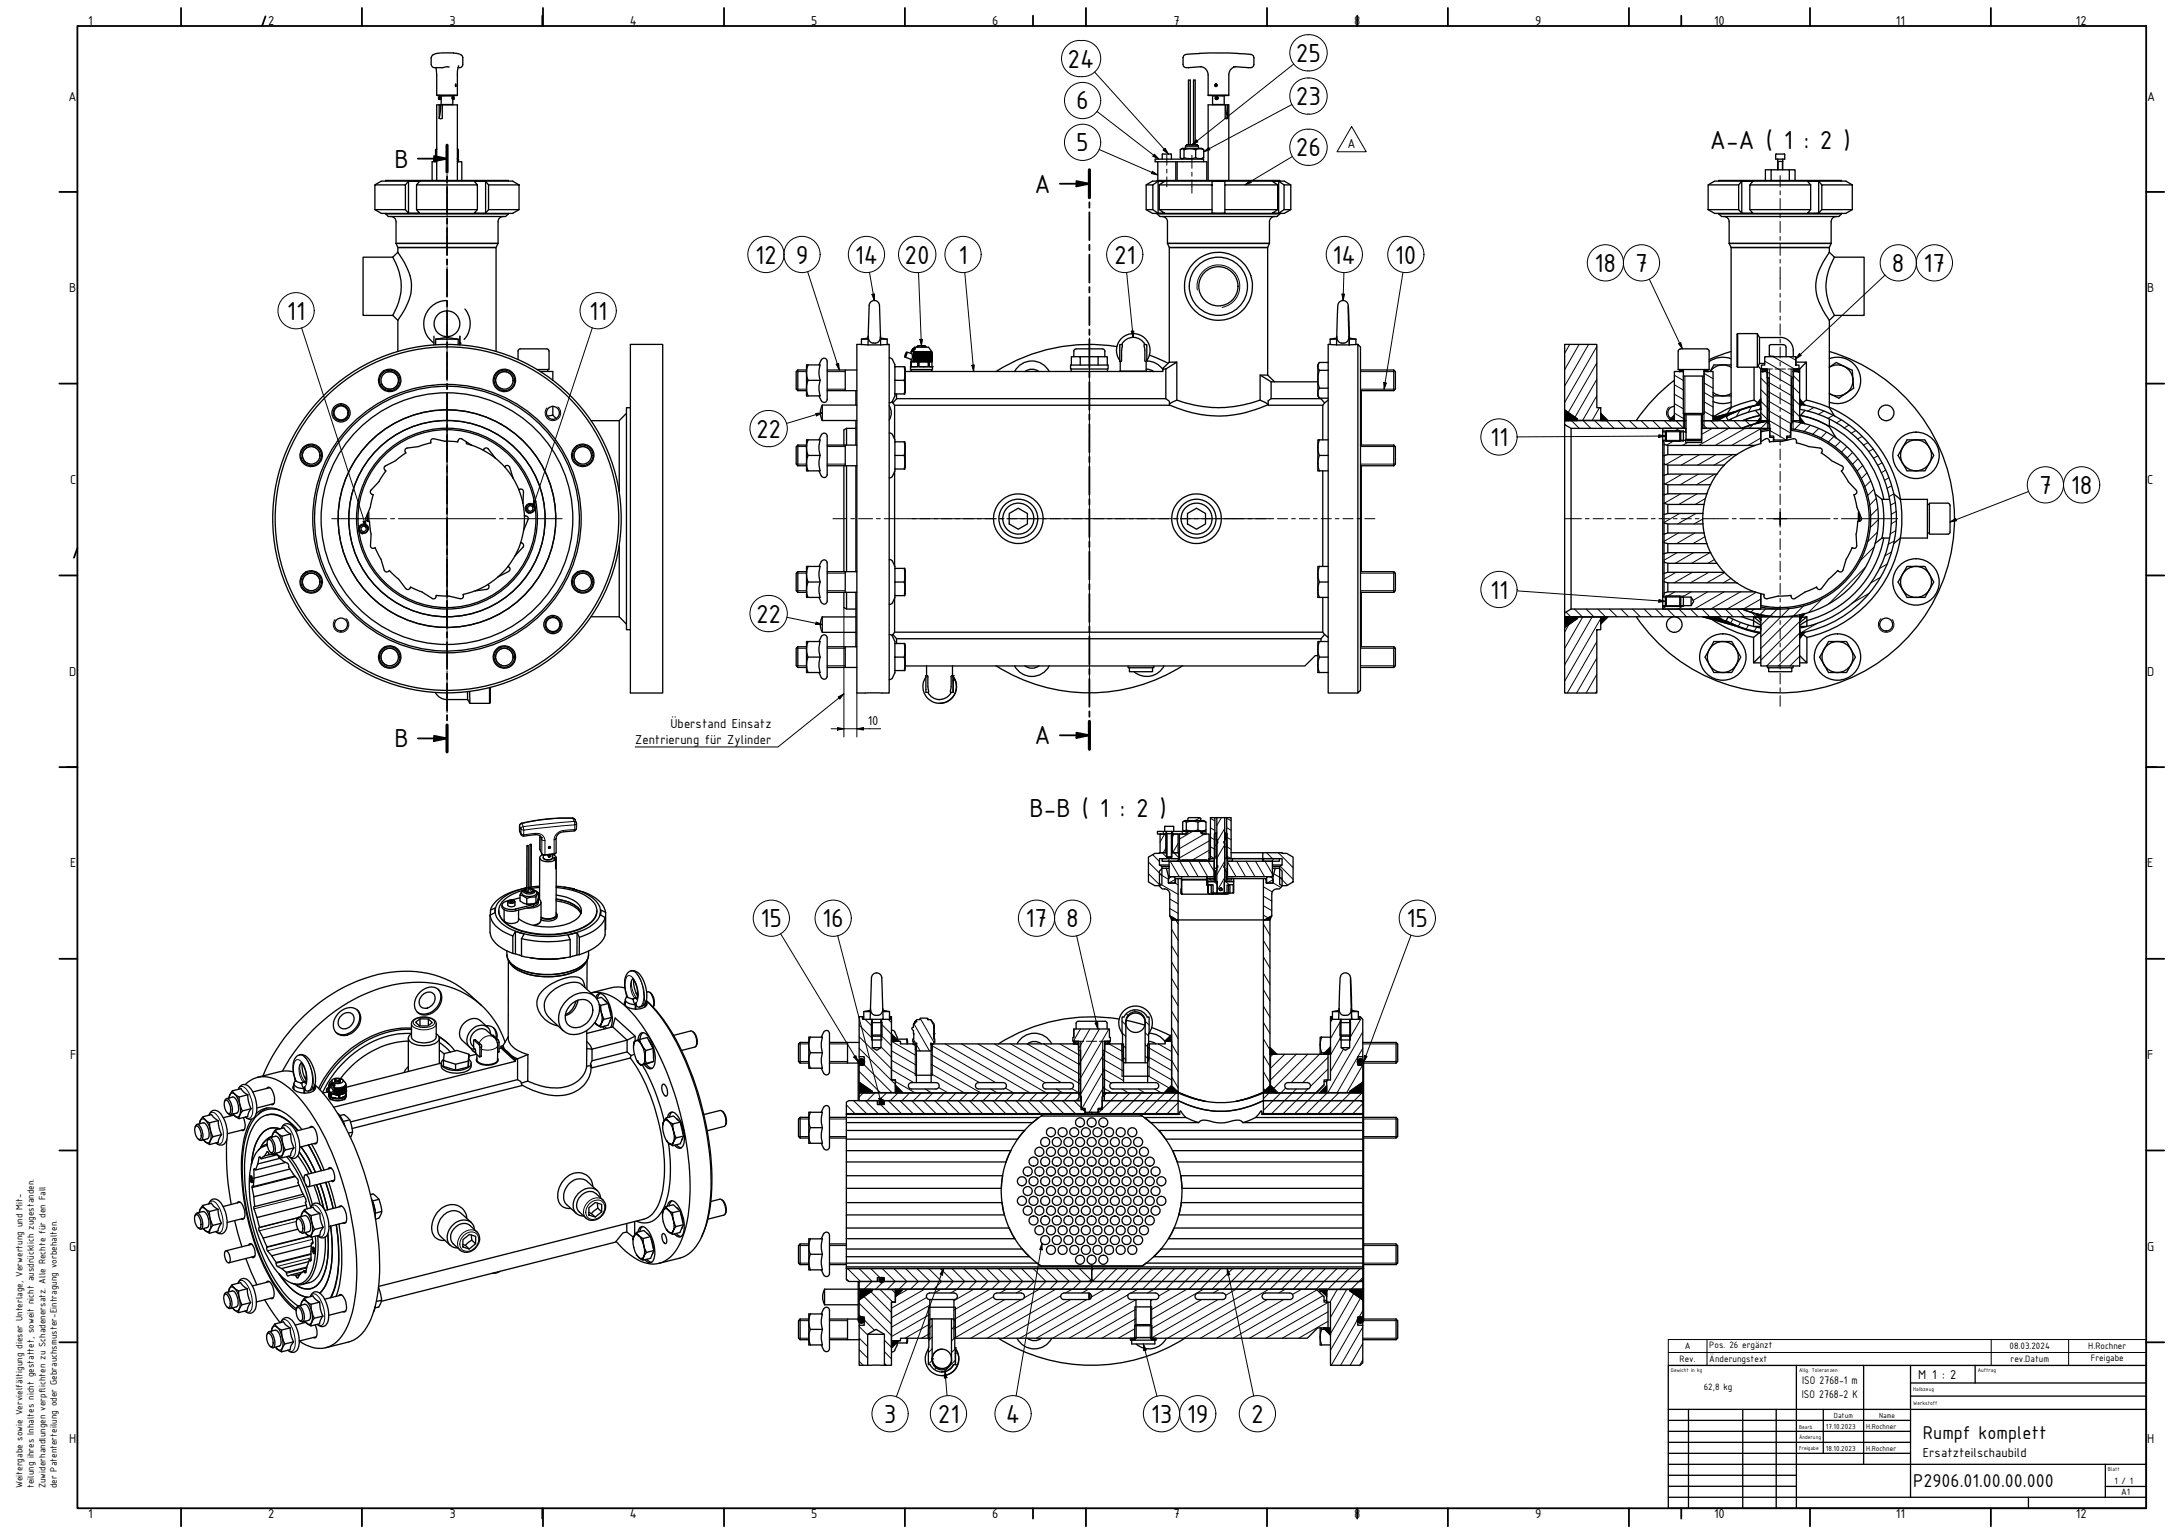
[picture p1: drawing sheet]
<svg xmlns="http://www.w3.org/2000/svg" width="841mm" height="594mm" viewBox="0 0 841 594" stroke-linecap="round" stroke-linejoin="round" font-family="sans-serif">
<defs><g id="words">
<g font-size="10.9">
<text x="501.8" y="24">25</text>
<text x="413.4" y="26.2">24</text>
<text x="501.8" y="40.7">23</text>
<text x="416.8" y="42.4">6</text>
<text x="416.8" y="58.6">5</text>
<text x="662.1" y="57.6">A-A ( 1 : 2 )</text>
<text x="152.7" y="64.9">B</text>
<text x="501.8" y="60.6">26</text>
<text x="400.6" y="74.6">A</text>
<text x="292.4" y="102.1">12</text>
<text x="308.1" y="102.1">9</text>
<text x="331" y="102.1">14</text>
<text x="350.3" y="102.1">20</text>
<text x="371.2" y="102.1">1</text>
<text x="431.4" y="102.1">21</text>
<text x="516" y="102.1">14</text>
<text x="540.1" y="102.1">10</text>
<text x="617.4" y="105.3">18</text>
<text x="633.2" y="105.3">7</text>
<text x="732.6" y="105.3">8</text>
<text x="744.9" y="105.3">17</text>
<text x="111.1" y="123.8">11</text>
<text x="228.1" y="123.8">11</text>
<text x="292.7" y="169.5">22</text>
<text x="577" y="172.8">11</text>
<text x="789.6" y="191.3">7</text>
<text x="801.8" y="191.3">18</text>
<text x="577" y="231.8">11</text>
<text x="292.7" y="241.1">22</text>
<text x="152.7" y="289.5">B</text>
<text x="400.6" y="288.3">A</text>
<text x="398.6" y="316.3">B-B ( 1 : 2 )</text>
<text x="294.4" y="359.1">15</text>
<text x="318.4" y="359.1">16</text>
<text x="397.1" y="359.1">17</text>
<text x="412.9" y="359.1">8</text>
<text x="544.6" y="359.1">15</text>
<text x="342.2" y="551">3</text>
<text x="363.1" y="551">21</text>
<text x="389.5" y="551">4</text>
<text x="445.6" y="551">13</text>
<text x="459.5" y="551">19</text>
<text x="484.4" y="551">2</text>
</g>
<g font-size="7.7">
<text x="744.6" y="557.4">Rumpf komplett</text>
<text x="740.8" y="576">P2906.01.00.00.000</text>
</g>
<g font-size="5.4">
<text x="34.2" y="9.7">1</text>
<text x="103.9" y="9.7">2</text>
<text x="174" y="9.7">3</text>
<text x="243.9" y="9.7">4</text>
<text x="314.1" y="9.7">5</text>
<text x="384.2" y="9.7">6</text>
<text x="454.3" y="9.7">7</text>
<text x="524.4" y="9.7">8</text>
<text x="594.5" y="9.7">9</text>
<text x="663.7" y="9.7">10</text>
<text x="734.1" y="9.7">11</text>
<text x="803.8" y="9.7">12</text>
<text x="26.5" y="39">A</text>
<text x="831.4" y="39">A</text>
<text x="521.8" y="57.2">A</text>
<text x="26.8" y="113.2">B</text>
<text x="831.4" y="113.2">B</text>
<text x="27.2" y="187.4">C</text>
<text x="831.4" y="187.4">C</text>
<text x="26.8" y="261.7">D</text>
<text x="831.4" y="261.7">D</text>
<text x="259.6" y="281.8">Überstand Einsatz</text>
<text x="336" y="280.6">10</text>
<text x="245.9" y="288">Zentrierung für Zylinder</text>
<text x="27.2" y="336">E</text>
<text x="831.4" y="336">E</text>
<text x="27.2" y="410.2">F</text>
<text x="831.4" y="410.2">F</text>
<text x="26.8" y="484.5">G</text>
<text x="831.4" y="484.5">G</text>
<text x="742.8" y="533.9">M 1 : 2</text>
<text x="26.8" y="558.7">H</text>
<text x="831.4" y="558.7">H</text>
<text x="744.6" y="564.4">Ersatzteilschaubild</text>
<text x="34.2" y="588">1</text>
<text x="103.9" y="588">2</text>
<text x="174" y="588">3</text>
<text x="243.9" y="588">4</text>
<text x="314.1" y="588">5</text>
<text x="384.2" y="588">6</text>
<text x="454.3" y="588">7</text>
<text x="524.4" y="588">8</text>
<text x="594.5" y="588">9</text>
<text x="663.7" y="588">10</text>
<text x="734.1" y="588">11</text>
<text x="803.8" y="588">12</text>
</g>
<g font-size="4.6">
<text x="697.8" y="536.2">ISO 2768-1 m</text>
<text x="697.7" y="541.5">ISO 2768-2 K</text>
</g>
<g font-size="3.9">
<text x="650.4" y="527.6">Rev.</text>
<text x="652.4" y="522.5">A</text>
<text x="661.9" y="522.1">Pos. 26 ergänzt</text>
<text x="661.9" y="527.6">Änderungstext</text>
<text x="778.1" y="522.5">08.03.2024</text>
<text x="778.5" y="527.6">rev.Datum</text>
<text x="808.6" y="522.5">H.Rochner</text>
<text x="809.6" y="527.2">Freigabe</text>
<text x="659.7" y="538.3">62,8 kg</text>
<text x="818.7" y="574.7">1 / 1</text>
<text x="8.7" y="576.4" transform="rotate(-90 8.7 576.4)">Weitergabe sowie Vervielfältigung dieser Unterlage, Verwertung und Mit-</text>
<text x="13.1" y="576.4" transform="rotate(-90 13.1 576.4)">teilung ihres Inhaltes nicht gestattet, soweit nicht ausdrücklich zugestanden.</text>
<text x="17.6" y="576.4" transform="rotate(-90 17.6 576.4)">Zuwiderhandlungen verpflichten zu Schadenersatz. Alle Rechte für den Fall</text>
<text x="22" y="576.4" transform="rotate(-90 22 576.4)">der Patenterteilung oder Gebrauchsmuster-Eintragung vorbehalten.</text>
<text x="821.4" y="579">A1</text>
</g>
<g font-size="3">
<text x="710.1" y="549.1">Datum</text>
<text x="727.6" y="549.1">Name</text>
<text x="707" y="553.3">17.10.2023</text>
<text x="722.6" y="553.3">H.Rochner</text>
<text x="707" y="561.8">18.10.2023</text>
<text x="722.6" y="561.8">H.Rochner</text>
</g>
<g font-size="2.3">
<text x="647" y="531.3">Gewicht in kg</text>
<text x="696.6" y="531.3">Allg. Toleranzen</text>
<text x="765.8" y="531.3">Auftrag</text>
<text x="740.8" y="538.6">Halbzeug</text>
<text x="740.8" y="544">Werkstoff</text>
<text x="696.6" y="553.3">Bearb.</text>
<text x="696.6" y="557.1">Änderung</text>
<text x="696.6" y="561.4">Freigabe</text>
<text x="816.2" y="569.6">Blatt</text>
</g>
</g></defs>
<!-- layer: Schraffur (ISO) -->
<g fill="none" stroke="#000" stroke-width=".39">
<path d="M607.8 133.4l-1.9 3.4M611.4 133.4l-5.5 9.8M615.1 133.4l-9.2 16.1M618.3 134.2l-12.4 21.7M683.3 139.9l11 6.3M686.6 138.1l8.3 4.8M693 138.1l2.3 1.4M618.3 140.6l-11 19.1M618.3 146.9l-8.4 14.7M618.3 153.3l-5.5 9.5M619.3 157.9l-2.8 4.9M648.3 160l4 2.3"/>
<path d="M648.3 156.3l3.5 2M648.3 152.7l3.5 2M648.3 149l3.5 2M648.3 145.3l3.5 2.1M659.8 155.6l3.5 2M659.8 159.3l3.5 2M659.8 152l3.5 2M659.8 148.3l3.5 2M659.8 144.6l3.5 2.1M673.7 158.9l-1.4 2.5M678.2 157.5l-1.3 2.2M681.8 159.9l3 3"/>
<path d="M681.8 155.4l3.2 3.1M681.8 150.8l3.2 3.2M681.8 146.4l3.2 3.2M681.8 157.6l-.6 1.1M682.1 142.8l.1 .1M683 142.8l-.7 1.2M683.8 143.9l.4 .3M684.3 158.8l9.2 5.3M684.3 155.1l10 5.8M684.3 151.5l10 5.7M684.3 147.8l10 5.8M684.3 144.1l10 5.8"/>
<path d="M693.7 153.7l3.1 3.2M693.7 158.2l3.1 3.2M693.7 149.3l3.1 3.1M694.4 145.5l2.4 2.4M696.3 142.7l-.7 1.2M697.9 156.7l-.9 .5M702.3 157.8l-2.4 1.4M706.2 159.2l-2.2 1.3M608.5 162.9l3 3M613 162.9l3 3M617.5 162.9l3 3M622 162.9l3 3"/>
<path d="M626.5 162.9l3 3M630.9 162.9l3.1 3M635.4 162.9l3 3M640 162.9l2.9 3M644 165.9l-.2 .1M644.5 162.9l2.9 3M645 176.2l-.7 .4M648 170.9l-2.6 1.5M648.9 162.9l3.1 3M650.3 165.9l-1.8 .9M651.8 176.1l-6.8 3.8M653.5 171.4l-2.1 1.1"/>
<path d="M658.1 176.1l-7.1 4M659.3 164.2l1.6 1.7M659.3 162.7l.3 .2M662.4 162.9l3 3M663 165.9l-4.1 2.3M664.5 176.1l-7.1 4M666.9 162.9l3 3M668.8 161.1l-.3 .5M669.4 165.9l-11.6 6.6M670.8 176.1l-7.1 4M671.4 162.9l3 3M675.7 165.9l-11.6 6.6"/>
<path d="M675.9 162.9l1.8 1.8M678.8 164.4l-1.4 1.5M680.3 162.9l.5 .5M681.8 169.6l-5 2.9M681.8 166l-11.3 6.5M684.3 162.5l9 5.2M684.5 163.2l-2.7 2.7M685.3 166.7l6.4 3.7M693.7 162.7l.1 .2M697.4 163.7l-2.6 2.6M700.9 164.8l-2.4 2.4M704.2 166l-2.3 2.2"/>
<path d="M707.2 167.4l-2.2 2.2M709.8 160.9l-2.1 1.2M710.1 169.1l-2.2 2.1M712.7 170.9l-2.2 2.2M713 162.7l-2 1.1M715.1 173l-2.1 2.2M715.9 164.6l-1.9 1.2M717.3 175.3l-2.1 2.1M718.6 166.7l-1.8 1.1M719.4 177.7l-2.2 2.2M721 169l-1.7 1M723.3 171.4l-1.8 1"/>
<path d="M725.3 173.9l-1.8 1M727.1 176.5l-1.7 1M728.7 179.2l-1.7 1M650.4 198.9l-6.1 3.4M650.8 191.2l-6.4 3.7M651.3 183.6l-6.6 3.8M656.7 198.9l-7.1 4M657.2 191.2l-7.2 4.2M657.7 183.6l-7.1 4.1M660.3 193.1l-3.9 2.3M664 183.6l-7.1 4.1M721.2 180.3l-2.1 2.2"/>
<path d="M722.9 183.2l-2.2 2.2M724.3 186.2l-2.3 2.4M725.6 189.5l-2.5 2.4M726.4 193.1l-2.5 2.6M727.1 196.9l-2.8 2.9M730.1 182.1l-1.7 1M731.4 185l-1.8 1.1M732.5 188.1l-1.9 1M733.2 191.3l-1.7 1M733.8 194.7l-1.8 1M734.2 198.1l-2 1.1M649.4 214l-5.1 3"/>
<path d="M649.9 206.4l-5.6 3.2M655.8 214l-7.1 4.2M656.3 206.4l-7.1 4.1M659.3 201l-3.3 1.9M660.1 207.9l-4.6 2.6M662.1 214l-7.1 4.2M663.8 216.7l-2.4 1.5M722.2 219.7l-14 14.1M725.7 211.8l-5.5 5.5M726.9 206.1l-3.8 3.8M727.3 201.3l-3.2 3.1M730.8 218.4l-3.1 1.8"/>
<path d="M732.4 213.8l-2.6 1.5M733.5 209.5l-2.4 1.4M734.1 205.5l-2.3 1.3M734.3 201.7l-2.1 1.2M606.4 237l1.8 1.9M609.7 235.9l2.9 3M612.8 239l-6.9 12.1M614.2 235.9l3 3M616.5 239l-10.6 18.5M618.7 235.9l3 3M619.8 239.6l-13.9 24.2M623.1 235.9l3.1 3"/>
<path d="M627.6 235.9l3 3M632.1 235.9l3 3M636.6 235.9l3 3M641.1 235.9l3 3M645.2 234.9l-1.4 .7M645.6 235.9l3 3M648.5 229.2l-2.8 1.7M649 221.7l-4.7 2.6M650.1 235.9l3 3M652 234.5l-2.3 1.4M654.6 235.9l2.9 3M654.9 229.2l-3.5 2"/>
<path d="M655.3 221.7l-7.1 4M659.1 235.9l3 3M661.2 229.2l-5.6 3.3M661.7 221.7l-7.1 4M663.6 235.9l3 3M667.6 229.2l-11.6 6.7M667.8 221.8l-6.9 3.9M668 235.9l3.1 3M670.2 224l-2.9 1.7M671 239.7l-.9 1.6M672.5 235.9l3 3M673.9 229.2l-11.5 6.7"/>
<path d="M674.7 235.9h-.1M678.4 237.3l1.6 1.6M679.2 235.9l-1.3 1.2M680 229.4l-11.3 6.5M681.8 235.7l-.4 .2M681.8 232l-6.7 3.9M683.6 235.9l-2.1 2.1M685.2 238.9l-3.4 3.3M688.1 235.9l-2.7 2.8M692.8 235.7l-11 11M694.1 238.9l-12.3 12.3M698.4 234.7l-3.9 3.8"/>
<path d="M705.8 231.7l-5.5 5.5M723.8 229.8l-6.6 3.8M728.1 223.6l-3.8 2.2M607.5 241.8l-1.6 3M618.3 248.5l-11.4 19.9M618.3 254.9l-7.8 13.5M674 241l-1 1.6M677 242l-.9 1.7M680.2 242.9l-.9 1.6M696.8 245.1l-12.7 12.8M696.8 254.2l-3.7 3.7M696.8 249.7l-8.2 8.2"/>
<path d="M696.8 240.7l-15 15M703.7 241.3l-6.5 3.8M618.3 261.2l-4.1 7.2M618.3 267.6l-.4 .8M464.6 316.7l-1.9 1.1M468.7 316.9l1.7 1M472.9 316.6l-1.7 3.1M475 316.9l1.7 1M444.7 338.4l4.5 4.5M444.7 333.9l5.2 5.2M446.3 331l2.6 2.7M448.9 338.5l3.5 2"/>
<path d="M450 330.2l1.9 1.9M450.2 322l.6 1M451 323l-1.8 3M451.4 336.3l.3 .1M451.4 328.5l-1 1.7M452.7 339.1l.2 .4M452.8 332.5l-.6 1M453.1 333.5l3.5 6M453.8 322l.6 1M454.5 330.2l1.9 1.9M454.6 323l-.6 1.2M456.2 326.6l-2.1 3.6"/>
<path d="M456.4 332.5l-.5 1M456.8 333.5l3.5 6M457.5 322l.6 1M460.5 333.5l3.4 6M461.8 322l-5.1 3M464.2 333.5l3.4 6M466 322l.5 1M466.4 323l-9.7 5.6M467.8 333.5l2.3 3.9M468.2 329.3l-6.4 3.7M468.2 325.7l-11.5 6.6M468.7 331.6l1.6 .9"/>
<path d="M468.7 327.9l1.8 1.1M468.7 324.3l1.8 1M468.7 320.6l1.7 1M469 332.5l-.8 .5M470.9 322.6l-.7 .7M471.2 335.8l-1 .9M471.2 331.3l-1 1M471.2 326.8l-1 1M474.2 320.8l-2.9 5.1M474.2 327.2l-3 5.2M474.2 333.5l-3 5.2M474.2 339.9l-2.9 5"/>
<path d="M474.9 331.5l1.7 1M474.9 327.9l1.8 1M474.9 324.2l1.8 1M475 320.5l1.7 1M475.1 322.8l-.6 .7M475.2 331.8l-1 .9M475.2 327.3l-1 .9M475.2 336.2l-.8 .8M475.3 333.8l3.3 5.7M475.4 332.5l-.2 .1M478.9 333.5l3.4 6M482.5 333.5l3.5 6"/>
<path d="M486.2 333.5l3.4 6M489.5 332.5l-.6 .9M489.8 333.5l2.9 5M490.5 330.2l2.2 2.3M493.1 332.5l-.5 1M493.2 338.4l3.2 1.9M495 330.2l5.7 5.8M495.5 339.8l3 3M495.7 335.4l5 5.1M448.9 342.2l7.3 4.2M452.9 351.8l3.3 1.9M452.9 348.1l3.3 1.9"/>
<path d="M453.6 359.8l2.6 4.3M455 340.6l-2.4 1.4M455 342l1.2 .7M455.3 356.3l.9 1.5M467.7 343.4l.2 .2M469.7 345.5l.5 .4M470.2 341.4l1.1 1.2M470.7 340.8l-.7 .6M471.4 346l.2 .3M472.7 343.9l.5 .6M474.1 345.3l.6 .6M474.7 341.4l1.2 1.2"/>
<path d="M475 345.9l.2 .3M475.2 340.7l-.5 .5M477.5 344.3l.2 .2M489.2 357.9l2.5 4.3M489.2 354.4l1.8 1.1M489.2 350.7l3.2 2M489.2 347.1l3.2 1.9M489.2 343.4l3.4 2M490.1 340.3h.1M492.9 340.7l-2.2 1.3M493 341.9l3 1.8M453.6 378.9l2.6 4.3"/>
<path d="M453.6 372.5l2.6 4.3M453.6 366.2l2.6 4.3M489.2 376.9l2.5 4.3M489.2 370.6l2.5 4.3M489.2 364.2l2.5 4.3M332.7 397l5.1 5.1M335 394.8l2.4 2.4M341.4 396.8l3.8 3.7M343.9 394.8l1.3 1.2M353.8 396.4l6.1 10.6M354.2 395.9h.1M356.3 394.4l5.3 9.1"/>
<path d="M360.3 394.9l1.3 2.3M418.3 398.5l-2.7 4.8M422 398.5l-4.3 7.5M425.7 398.5l-8 13.8M429.4 398.5l-11.7 20.2M434.5 400l1.4 1.5M434.5 395.4l1.4 1.6M436.1 392.6l.7 .7M439.1 391.1l.7 .8M443.4 400l1.4 1.2M443.4 395.4l1.5 1.6M453.6 397.9l2.6 4.3"/>
<path d="M453.6 391.6l2.6 4.3M453.6 385.2l2.6 4.3M489.2 396l2.5 4.3M489.2 389.6l2.5 4.3M489.2 383.3l2.5 4.3M515.9 394.8l-.7 1.1M519.2 395.3l-4 6.9M523.2 394.8l-.5 .8M527.2 394.2l-4.6 7.9M527.7 399.6l-13.5 23.5M332.7 414.9l8.2 8.2M332.7 406l14 14"/>
<path d="M332.7 401.5l12.5 12.5M334.6 412.4l10.8 10.7M341.1 405.4l4.1 4.1M341.2 401l4 4M345.2 417.9l.6 .3M345.2 414.2l8.6 5.1M345.2 410.6l9.6 5.6M345.2 406.9l9.6 5.6M345.2 403.3l9.6 5.5M346.7 418.8l7.7 4.5M353.3 404.3l1.5 .9M353.6 402.4l1.1 1.9"/>
<path d="M354.8 404.5l1.5 2.5M360.6 415.8l12.8 7.5M360.6 412.2l19.2 11.1M360.6 408.5l18.6 10.8M360.6 404.8l25 14.5M366 404.3l32.8 19M372.3 404.3l32.9 19M378.7 404.3l26 15M385 404.3l26 15M391.4 404.3l27 15.5M397.7 404.3l20.7 11.9M404.1 404.3l14.3 8.2"/>
<path d="M410.4 404.3l8 4.5M416.8 404.3l.8 .4M417.6 403.5l-1.2 .6M427 417.5l3.3 2M427 413.9l8 4.6M427 410.2l8 4.6M427.4 406.8l7.6 4.3M427.7 407.8l-9.6 16.4M427.7 414.1l-8.7 15.1M428.9 403.3l-1.1 .7M429.5 404.3l5.5 3.2M434.4 404.4l1.5 1.5"/>
<path d="M434.5 409l1.4 1.4M443.4 409l1.4 1.3M443.4 404.5l1.5 1.5M444.4 416.5l8.2 4.8M444.4 412.8l9.3 5.4M444.4 409.2l9.3 5.4M444.4 405.5l9.3 5.4M448.5 404.3l5.2 3M453.1 403.3l.6 .3M453.6 417l2.6 4.3M453.6 410.6l2.6 4.3M453.6 404.3l2.6 4.3"/>
<path d="M489.2 415l2.5 4.3M489.2 408.7l2.5 4.3M489.2 402.3l2.5 4.3M493 408.3l-1.1 1M497.5 408.3l-5.6 5.4M502 408.3l-10.1 9.9M506.4 408.3l-13.2 13.2M510.9 408.3l-11 11M512.7 420l-11.3 11.3M514.2 409.5l-9.8 9.8M514.2 414l-6.8 6.8M519.3 401.5l-4.1 7.1"/>
<path d="M520.2 406.3l-5 8.6M525.7 409.4l-7.9 13.7M527.6 412.5l-6.1 10.6M527.7 406l-1.9 3.2M527.7 418.7l-.5 .8M327.7 427.9l3.3 3.4M330.5 426.2l5 5.1M334.3 423.3l-1.6 1.6M335 426.2l5 5.1M338.8 423.3l-3 2.9M339.5 426.2l.2 .2M341 427.8l3.5 3.5"/>
<path d="M343.3 423.3l-3.1 2.9M344 426.2l5 5.1M347.7 423.3l-3 2.9M348.5 426.2l5 5.1M352.2 423.3l-3 2.9M353 426.2l4.9 5.1M356.7 423.3l-2.9 2.9M357.4 426.2l5.1 5.1M358.2 421.7l2.5 1.6M361.3 423.3l-3.1 2.9M361.9 426.2l5.1 5.1M363.5 421.2l3.6 2.1"/>
<path d="M365.7 423.3l-3 2.9M366.5 426.2l5 5.1M370.2 423.3l-3 2.9M371 426.2l4.9 5.1M374.7 423.3l-3 2.9M375.4 426.2l5 5.1M379.2 423.3l-3 2.9M379.9 426.2l5 5.1M383.6 421.7l2.5 1.6M383.7 423.3l-3 2.9M384.4 426.2l5 5.1M388.2 423.3l-3 2.9"/>
<path d="M388.9 426.2l5 5.1M389.3 421.4l3.2 1.9M392.6 423.3l-3 2.9M393.4 426.2l5 5.1M397.1 423.3l-3 2.9M397.9 426.2l5 5.1M401.6 423.3l-2.9 2.9M402.4 426.2l5 5.1M406.1 423.3l-3 2.9M406.8 426.2l5.1 5.1M409 421.7l2.5 1.6M410.6 423.3l-3 2.9"/>
<path d="M411.4 426.2l5 5.1M415 421.6l2.9 1.7M415.1 423.3l-3 2.9M415.9 426.2l2.7 2.8M418.4 424.5l-1.8 1.7M419.4 429.7l.7 .8M426.6 429.7l-1.3 1.3M426.7 428.5l-.4 .7M427 421.2l3.6 2.1M427.7 420.5l-5.9 10.3M428.6 423.3l-1.6 1.5M433.1 423.3l-6.3 6.2"/>
<path d="M434.4 421.7l2.5 1.6M437.6 423.3l-8 8M440.8 421.7l2.6 1.6M442 423.3l-8 8M446.5 423.3l-8 8M447.1 421.7l2.6 1.6M451 423.3l-8 8M455.5 423.3l-8 8M456.2 427.1l-4.2 4.2M489.2 421.4l.6 1M491.4 423.3l-2.2 2.2M497.8 421.4l-8.6 8.6"/>
<path d="M501.9 421.7l-9.5 9.6M506.5 421.7l-9.6 9.6M513.9 423.3l-8 8M518.4 423.3l-8.1 8M522.9 423.3l-8 8M527.4 423.3l-8 8M527.7 427.4l-3.8 3.9M327.7 495.3l1 .9M328.2 491.3l5 5M332.7 491.3l4.9 5-3 3M333.1 496.3l-.4 .4M337.2 491.3l3.5 3.5"/>
<path d="M340.8 499.4l4.9 4.9M341.6 491.3l5 5M342.1 496.3l-3 3M345.3 499.4l1.4 1.4M346.1 491.3l5.1 5M346.6 496.3l-3 3M350.6 491.3l5 5-3 3M351.1 496.3l-3 3M351.7 499.3l-4.7 2.6M355.1 491.3l5 5M358 499.3l-12.8 7.3M359.6 491.3l5 5"/>
<path d="M360 496.3l-2.9 3M364.1 491.3l5 5-3.1 3M364.4 499.3l-2.6 1.4M364.6 496.3l-3 3M368.6 491.3l5 5M370.7 499.3l-2.6 1.4M373.1 491.3l5 5M373.5 496.3l-3 3M377.1 499.3l-7.7 4.4M377.6 491.3l4.9 5-3 3M378 496.3l-3 3M382.1 491.3l4.9 5-3 3"/>
<path d="M383.4 499.3l-14 8M386.5 491.3l5 5M389.8 499.3l-2.6 1.4M391 491.3l5 5-3 3M391.5 496.3l-3 3M395.5 491.3l5.1 5M396.1 499.3l-2.6 1.4M400 491.3l5 5M400.5 496.3l-3.1 3M402.5 499.3l-6.1 3.4M404.5 491.3l4.9 5-2.9 3M404.9 496.3l-2.9 3"/>
<path d="M408.8 499.3l-32.9 19M409 491.3l5 5M413.5 491.3l5 5-3.1 3M414 496.3l-3 3M415.2 499.3l-2.6 1.4M418 491.3l4.5 4.5M421.5 499.3l-2.6 1.4M422.5 491.3l.2 .2M422.9 496.3l-3 3M423.4 491.3l-.7 .7M427.9 499.3l-5.2 3M427.9 491.3l-4.7 4.7"/>
<path d="M432.4 491.3l-8 8M434.2 499.3l-32.9 19M436.9 491.3l-8 8M440.6 499.3l-2.7 1.5M441.4 491.3l-8 8M445.9 491.3l-8 8M446.9 499.3l-2.6 1.4M450.4 491.3l-8 8M453.3 499.3l-4.6 2.6M454.9 491.3l-8.1 8M459.4 491.3l-8 8M459.6 499.3l-14 8"/>
<path d="M463.9 491.3l-8 8M466 499.3l-20.4 11.7M468.3 491.3l-8 8M472.3 499.3l-2.6 1.4M472.8 491.3l-8 8M477.3 491.3l-8 8M478.7 499.3l-4.1 2.3M481.8 491.3l-8 8M485 499.3l-32.9 19M486.3 491.3l-8 8M490.8 491.3l-8 8M491.4 499.3l-33 19"/>
<path d="M495.3 491.3l-8 8M497.7 499.3l-2.6 1.4M499.7 491.3l-8 8M504.1 499.3l-3.7 2M504.3 491.3l-8 8M508.8 491.3l-8 8M510 499.5l-32.5 18.8M513.2 491.3l-8 8M514.1 499.4l-.4 .7M517.7 491.3l-8 8M517.8 499.4l-2.8 4.9M521.5 499.4l-6.3 10.8"/>
<path d="M522.2 491.3l-8 8M526.7 491.3l-8 8M527.7 499.3h.1M527.7 494.8l-4.5 4.5M332.7 518.3l3.3 3.2M332.7 513.8l3.3 3.2M332.7 509.2l.7 .8M332.7 504.7l12.5 12.5M334.5 502.1l10.7 10.7M334.6 511.2l4 3.9M337.2 500.2l8 8.1M342.5 519l2.7 2.8"/>
<path d="M358.8 502.4l-13.6 7.9M360 516.4l-3.2 1.9M360 512.7l-9.5 5.6M360 509.1l-14.8 8.5M360 505.4l-14.8 8.6M360.9 517.8l-1.2 1.3M360.9 513.3l-1.4 1.5M369.9 513.4l-1.5 1.4M370 517.8l-1.6 1.5M384.7 502.1l-15.3 8.9M389.1 503.3l-19.7 11.4M395.5 503.2l-26 15.1"/>
<path d="M410.8 501.8l-28.6 16.5M414.5 503.3l-25.9 15M420.9 503.3l-26 15M436.9 501.4l-29.3 16.9M439.4 514.6l-6.4 3.7M439.7 518.1l-.3 .2M439.9 510.6l-13.2 7.7M439.9 507l-19.6 11.3M439.9 503.3l-25.9 15M446.3 503.3l-.7 .4M465.3 503.3l-19.3 11.1M471.7 503.3l-26 15"/>
<path d="M490.7 503.3l-25.9 15M497.1 503.3l-26 15M512.3 501.8l-28.5 16.5M514.2 511.7l-11.3 6.6M514.2 508l-17.7 10.3M514.2 504.4l-24 13.9M524.2 500.9l-9 15.6M525.7 511l-10.2 17.7M526.8 502.8l-11.6 20.1M527.7 507.6l-1.4 2.4M527.7 513.9l-8.6 14.8M332.7 527.2l1.6 1.5"/>
<path d="M332.7 522.7l3.3 3.2M342.5 528l.7 .7M342.5 523.5l2.7 2.8M360.9 526.8l-1.4 1.5M360.9 522.3l-1.4 1.5M362.5 529.8l-.6 .6M370 526.8l-4.4 4.3M370 522.3l-1.6 1.5M527.7 520.3l-4.9 8.4M527.7 526.6l-1.2 2.1"/>
</g>
<g fill="#000">
<path d="M452.9 354.7l2.8 1.6h-2.1zM489.7 356.3l2.7-1.6-.7 1.6zM345.2 400.4l2.8 2.9h-2.8zM345.2 519.3h2.8l-2.8 2.8z"/>
<path d="M650.3 143.1h1.5v.8l-1.5 .1z" fill-rule="evenodd"/>
<path d="M659.9 143.1h1.5v.9l-1.5-.1z" fill-rule="evenodd"/>
<path d="M668.3 161.1l5.5-2.4 6-1.8 2-2.5-.2 2.4a54.8 54.8 0 0 0-13.3 4.3z" fill-rule="evenodd"/>
<path d="M683.1 142.9h1.1v1h-1.1z" fill-rule="evenodd"/>
<path d="M694.4 142.9h1.2v1h-1.2z" fill-rule="evenodd"/>
<path d="M696.8 154.4l2.1 2.5-2.1-.4z" fill-rule="evenodd"/>
<path d="M605.9 158.8l4.9 3.5-.4 .6h-4.5z" fill-rule="evenodd"/>
<path d="M619.8 160.1l2.9 2.8h-2.9z" fill-rule="evenodd"/>
<path d="M647.3 161.8l1-1v2.1h-2.1z" fill-rule="evenodd"/>
<path d="M663.3 160.8l.8 .8 7.8-2.2-4.4 2.1-2.1 1.4h-2.1z" fill-rule="evenodd"/>
<path d="M681.8 161.5v1.4l3.2 .2-5.2 1z" fill-rule="evenodd"/>
<path d="M696.8 161.5l2.1 2.6-2.1-.5z" fill-rule="evenodd"/>
<path d="M605.9 238.9h4.5l.4 .6-4.9 3.5z" fill-rule="evenodd"/>
<path d="M619.8 238.9h2.9l-2.9 2.8z" fill-rule="evenodd"/>
<path d="M659.4 238.9h5.8l6.7 3.5z" fill-rule="evenodd"/>
<path d="M679.8 237.7l6.7 1.1-4.7 .1v1.4z" fill-rule="evenodd"/>
<path d="M696.8 238.2l2.1-.5-2.1 2.6z" fill-rule="evenodd"/>
<path d="M668.3 240.4l4.3 2 4.4 1.5 4.6 1.1-.1 .2a44.4 44.4 0 0 1-13.2-4.6z" fill-rule="evenodd"/>
<path d="M696.8 245.3l2.1-.5-2.1 2.6z" fill-rule="evenodd"/>
<path d="M332.7 419.1l5 3.5-.5 .7h-4.5z" fill-rule="evenodd"/>
<path d="M415.7 403.1l.7 .2v1l-.7 .1z" fill-rule="evenodd"/>
<path d="M428.9 403.3l.8-.2v1.3l-.8-.1z" fill-rule="evenodd"/>
<path d="M451.2 403.1l2.4-2.4v2.6z" fill-rule="evenodd"/>
<path d="M491.7 405.7l2.7 2.6h-2.7z" fill-rule="evenodd"/>
<path d="M515.2 405.4v2.9h-2.8z" fill-rule="evenodd"/>
<path d="M522.7 422.6l5-3.5v4.2h-4.6z" fill-rule="evenodd"/>
<path d="M346.7 420.4l2.8 2.9h-2.8z" fill-rule="evenodd"/>
<path d="M450.9 423.3l2.7-2.8 2.6 2.5-.3 .3z" fill-rule="evenodd"/>
<path d="M489.2 423l2.5-2.5 2.8 2.8h-5z" fill-rule="evenodd"/>
<path d="M510.9 423.3l2.8-2.9v2.9z" fill-rule="evenodd"/>
<path d="M346.7 499.3h2.8l-2.8 2.8z" fill-rule="evenodd"/>
<path d="M332.7 499.3h4.5l.5 .6-5 3.5z" fill-rule="evenodd"/>
<path d="M437.7 518.3l1.6-.2v.9h-1.6z" fill-rule="evenodd"/>
<path d="M446.2 518.1l1.5 .2v.7h-1.5z" fill-rule="evenodd"/>
<path d="M510.9 499.3h2.8v2.8z" fill-rule="evenodd"/>
<path d="M512.4 514.3h2.8v2.8z" fill-rule="evenodd"/>
<path d="M523.1 499.3h4.6v4.1l-5-3.5z" fill-rule="evenodd"/>
<circle cx="333.5" cy="411.2" r="1.25"/>
<circle cx="526.7" cy="411.3" r="1.27"/>
<circle cx="341.4" cy="426.8" r="1"/>
<circle cx="341.4" cy="495.8" r="1"/>
<circle cx="333.5" cy="511.2" r="1.25"/>
<circle cx="526.7" cy="511.2" r="1.24"/>
</g>
<!-- layer: Sichtbar (ISO) -->
<g fill="none" stroke="#000" stroke-width=".51">
<path d="M167.6 21.3l-.6 1.1-.1 2.5 .3 .8 1 .5h3M168.8 26.2l.3 2.8v7.9M169.1 36.9h8M169.9 37.9h.9M169.9 38l.2 .5h.7M169.9 37.9v.1M169.9 38h.9M170 37.5v1M170.4 20.5l-2.8 .7M170.7 20.5h4.9M170.8 37.5h-.7l-.2 .4M171.4 26.2h-.2"/>
<path d="M171.6 37v.1M173.4 25.8l-2 .4M174.6 37v.1M175.1 38h.5M175.3 38.5v2h-4.5M175.3 37.5v-.4h-4.5l.1 3.5M175.5 20.5l3.1 .7M175.7 37.5l-.1 .4h-.5l.5 .1M175.7 37.5l-.6 .2 .1 .8h.5M175.7 37.5v1l-.1-.5M176.5 32.5l-.1 1zM177.6 25.5l-.5 2.3v9.1"/>
<path d="M178.6 21.3l.6 1-.1 3.1-.7 .7-1 .1M459.2 21.1l-.7 .3-.4 .6v3a1.62 1.62 0 0 0 2.2 1.2l4.9-.4M464.2 20.7l-5 .4M464.5 20.7l9.9-.2 10 .6M464.8 25.8a3.2 3.2 0 0 1 3 3.2v7.9M467.8 36.9h8M470.3 37v.1M470.6 37.9l.4-.2 .2 .6h-.5zM470.6 33.4l.3 .1M470.6 33.4h.1M470.7 37.6l-.2 .5 .2 .4M470.7 37.6h.5l.2 .4"/>
<path d="M470.7 37.6h.1M470.7 38.5h.1M470.8 32.5l-.3 .4 .1 .5M470.8 32.5h.1M470.9 32.5h-.1M471 38.5h.4M471 37.5h.4M471 37.5a.52 .52 0 0 1 .7 .4 .52 .52 0 0 1-.5 .6M471.4 37.9h.3M471.4 38l-.2 .4-.4 .1M471.4 38h.3M473.3 37v.1"/>
<path d="M477.7 25.8l5.6 .4M478.4 25.8a3.2 3.2 0 0 0-2.6 3.2l-.1 8-7.9-.1M483.3 26.2h1M484.4 21.1l.7 .3 .4 .6v2.9l-.2 .8-1 .5M168.7 58v3.1M169.1 57.6l-.4 .4M169.1 57.8l-.4 .2M170.1 40.6h1.2M170.1 40.6h-1v29.3M170.1 40.6v5.2M170.6 40.6l-.5 5.2M171.3 40.6v5.2h-1.2"/>
<path d="M171.3 40.6h5.8v29.3M175.3 40.5v.1M177.2 57.7l.3 .3v3.1l-.3 .3M450.2 59.6l-.2 .2v1.8M450.3 59.7h3.2l.1 1.9M457.3 57.8l.6-.4h7.3l.9 .6-.8-.3h-1.5a1.74 1.74 0 0 1-2 0h-2.2l-1.1 .3-.7-.4-.6 .2-.2 3.3 .8 .3 .7-.3 2.2 .3 2.3-.3M458.5 58v3.1M459 56.6h5.1M459 56.6v.8M459.5 56.1h4M459.5 56.1l-.5 .5M460.2 56v-25h.7v25"/>
<path d="M462.2 56v-25h.6v25M463 58v3.1M463.5 56.1l.6 .5M464.1 56.6v.8M466.1 58v3.1M469.6 40.5v.1M474 40.5h-4.5v-3.4h4.5v3.5M474.4 40.6v5.2h1M474.6 40.6l.2 2.7 .6 2.5M475.4 40.6h-7.6v29.3M475.4 40.6v5.2M475.4 40.6h.4v29.3"/>
<path d="M687.6 59.7h3.4l.1 1.9h-3.5zM145.2 71.6h11.8v9.6h-11.8zM145.2 71.6l2.4-1.5h12.7l-2.1 .1-1.2 1.4M149.4 70.1v-.2h47.4v.2M158.2 70.2v12.4M161.3 71.6h23.5v9.6h-23.5zM161.3 71.6l1.2-1.4-2.2-.1 27.7 .1 1.2 1.4M168.7 61.1l.4 .3M168.7 61.1l.4 .1M169.1 62.6h-1.8v7.3M169.1 61.6h-.5v1M177.1 62.6h1.7v7.3"/>
<path d="M177.1 61.6h.4v1M184.8 71.6l-1.2-1.4 15-.1 2.4 1.5M188 70.2v12.4M189.2 71.6h11.8v9.6h-11.8zM443.8 71.6h2.6M446.4 71.6v9.6h-2.6M446.4 71.6l2-1.4 1.3-.1h-3.4l-2.5 1.5v9.6l2.5 1.4h3.4h-1.3l-2-1.4M448.1 70.1v-.2h47.5v.2M448.3 62.6v7.3M448.4 70.2v12.4M448.9 71.6h20.4v9.6h-20.4zM448.9 71.6l2.1-1.4-1.3-.1h22.1l-2.5 .1v1.4"/>
<path d="M455.3 62.6v7.3M455.8 62.6v7.3M457.3 61.3l.6 .3M463 61.1l1.5 .3 1.6-.3-.9 .5M466 62.6v-1h-18.7v1h20v7.3M474.3 71.6h20.4v9.6h-20.4zM474.3 71.6v-1.4l-2.5-.1h22.1l-1.3 .1 2.1 1.4M495.1 70.2v12.4M497.2 71.6l-2.1-1.4-1.2-.1h3.4l2.5 1.5v9.6l-2.5 1.4h-3.4h1.2l2.1-1.4M499.8 71.6h-2.6v9.6h2.6M661.4 71.6h11.8v9.6h-11.8zM661.4 71.6l2.4-1.5h12.8l-2.2 .1-1.2 1.4"/>
<path d="M665.5 70.1v-.2h47.5v.2M674.4 70.2v12.4M677.5 71.6h23.6v9.6h-23.6zM677.5 71.6l1.3-1.4-2.2-.1h25.5l-2.2 .1 1.2 1.4M685.8 69.9v-4.1h7v4.1M685.8 65.8h-2.2v4.1M688.2 61.6l.1 .1M688.3 61.7v4.1M688.3 62.5h2M690.3 61.7v4.1M690.3 61.6v.1M692.8 65.8h2.3v4.1"/>
<path d="M704.2 70.2v12.4M705.4 71.6h11.8v9.6h-11.8zM705.4 71.6l-1.2-1.4-2.1-.1h12.7l2.4 1.5M145.2 81.2l2.4 1.4h12.7h-2.1l-1.2-1.4M149.4 82.8l1 1.1h45.4l1-1.1M149.4 82.8h47.4M149.4 82.6v.2M151.4 83.9l1 .2 .9 1.2 .1 9M152.1 99.6h-11.5v22.5h11.5M152.1 99.6a21 21 0 0 1 0 22.5M153.4 94.3l.7 1.6h38l.7-1.6M153.4 94.3h39.4"/>
<path d="M154.1 97.7v-1.8h38v40.2M154.1 97.7a28.8 28.8 0 0 1 5.2 12.1 21.8 21.8 0 0 1-4.6 13.2l-.6 1.1M154.1 97.7l-2 1.9M161.3 81.2l1.2 1.4h-2.2h25.5h-2.2l1.2-1.4M189.2 81.2l-1.2 1.4M194.8 83.9l-1 .2-.9 1.2-.1 9M196.8 82.6v.2M201 81.2l-2.4 1.4h-12.8h2.2M448.1 82.6v.2M448.1 82.8l1 1.1h45.4l1.1-1.1M448.1 82.8h47.5M448.9 81.2l2.1 1.4h-1.3h22.1h-2.5v-1.4"/>
<path d="M450.1 83.9l1 .2 .9 1.2 .1 9M452.1 94.3l.7 1.6h38.1l.7-1.6M452.1 94.3h39.5M474.3 81.2v1.4h-2.5h22.1h-1.3l2.1-1.4M493.6 83.9l-1.1 .2-.9 1.2v9M495.6 82.6v.2M661.4 81.2l2.4 1.4h12.8h-2.2M665.5 82.8l1.1 1.1h45.4l1-1.1M665.5 82.8h47.5M665.5 82.6v.2M667.5 83.9l1.1 .2 .9 1.2v9M669.5 94.3l.8 1.6h38l.7-1.6"/>
<path d="M669.5 94.3h39.5M673.2 81.2l1.2 1.4M677.5 81.2l1.3 1.4h-2.2h25.5h-2.2l1.2-1.4M705.4 81.2l-1.2 1.4h-2.1h12.7l2.4-1.4M708.3 97.7v-1.8h-38v62M708.3 97.7l-1 1.6a18.5 18.5 0 0 0-3.3 16.7l1.9 4.2 2.4 3.9M708.3 97.7l2 1.9M710.3 99.6h11.5v22.5h-11.5M710.3 99.6a20.9 20.9 0 0 0 0 22.5M711 83.9l-1 .2-.9 1.2-.1 9M713 82.6v.2M173.1 116.4a9 9 0 0 0-8.6 6.3 9 9 0 0 0 3.5 10.1"/>
<path d="M180 119.7a9.1 9.1 0 0 1-.3 11.8M522 118.6l.4 12.8M152.1 122.1l2 2M154.1 124.1v12M168 130.2v3.4M168.7 131.4a17.1 17.1 0 0 1 8.7 0M168.7 133.5v-2.1h8.7v2.1M178.1 132.9v-2.7v3.4M178.1 132.8v.8M200.6 139.2v-3.2l.2-.6 .6-.3 10.7 .1 .5 .7v7.2h-4.6M244.1 133.4h12.5v135h-12.5zM318 139.4l-.9 1.9"/>
<path d="M318.1 139.4a1.17 1.17 0 0 1 1.3-.7 1.17 1.17 0 0 1 .9 1.2v14.8a1.18 1.18 0 0 1-.9 1.1 1.18 1.18 0 0 1-1.3-.6M333.6 131.4h2.6M333.6 131.4v2M336.2 130.2l-.1 3.4-4.3-.2v135h12.5v-135l-3.3 .2-.1-3.4M336.2 130.2a2.4 2.4 0 0 0 2.4 2.7 2.4 2.4 0 0 0 2.3-2.7M336.2 130.2l.4-11.9a2 2 0 0 1 2-1.9 2 2 0 0 1 1.9 1.9l.4 11.9M336.2 130.9l-2.6 .5M336.2 133.6h4.7M340.9 131.4h2.6M340.9 130.9l2.6 .5M343.5 131.4v2M344.3 138.6l.8 .1 .5 .6"/>
<path d="M345.6 139.2l.9 2.1v.7M350.5 138.3l2.4 .9M351 136.6l-.4 1.4zM351 136.4h.1a1.8 1.8 0 0 1-.7 1.8zM351.1 136.4l1.8 .5a1.88 1.88 0 0 1 0 2.3M352.8 139.2v.7h.8v-3.2h.2v3.2v-3.2h.3v3.2v-3.2h.4v3.2v-3.2h.3v3.2v-3.2h.4v3.2v-3.2h.3v3.2v-3.2h.4v3.2v-3.2h.4v3.2v-3.2h.4v3.2v-3.2h.4v3.2v-3.2h.4v3.2v-3.2h.4v3.2v-3.2h.4v3.2v-3.2h.3v3.2v-3.2h.4v3.2v-3.2h.3v3.2v-3.2h.3l.1 3.2v-3.2h.2v3.2v-3.2h.3v3.2l.2-3.2v3.2l.1-3.2v3.2l.1-3.2 .1 3.2v-3.2v3.2l.1-3.2v3.2M352.8 136.2h8M352.8 136.2v.7M353.1 139.9v.2M353.3 135.6h.1M353.3 135.5h.1M353.3 135.6l-.5 .6"/>
<path d="M353.6 135.1h.1M353.6 135.2l-.2 .3M353.6 139.9h.2M353.6 135.1l-.2 .3zM353.6 135.1l-.3 .4M353.7 135h.4M353.7 135l.4-.5h5.4l1.3 1.7v3.7M353.7 135h.1M353.8 135.2l-.2 .2zM353.8 136.7v3.2h.3v-3.2v3.2h.3M353.8 135.2l-.2 .2 .3-.2M353.9 135.1l-.2 .3 .2-.1"/>
<path d="M353.9 135.2h-.1M354 135l-.4 .1M354 135l-.2 .5 .3-.4M354 135l.1 .1M354.1 135l.2-.2-.2 .6-.8 .2M354.1 135v.1M354.1 135.1l-.2 .4h-.6M354.1 135l.1 .1M354.2 134.8h.1M354.4 136.7l.1 3.2M354.5 136.7v3.2h.2M354.7 136.7l.1 3.2"/>
<path d="M354.8 136.7v3.2h.2M355 136.7l.2 3.2M355.1 134.5v-.3v.3M355.2 136.7v3.2h.2M355.4 136.7l.1 3.2M355.5 136.7l.2 3.2M355.7 136.7l.2 3.2M355.9 136.7l.2 3.2M356.1 136.7l.2 3.2M356.3 136.7l.2 3.2M356.5 136.7l.2 3.2M356.7 136.7v3.2h.2"/>
<path d="M356.9 136.7l.2 3.2M357.1 136.7l.2 3.2M357.2 134.2v.3zM357.3 136.7l.2 3.2M357.5 136.7l.2 3.2M357.7 136.7l.2 3.2M357.9 136.7l.1 3.2M358 136.7v3.2h.3M358.3 134l-2.8-.1-.4 .3 1.1-.3 1 .3 .7-.3 .6 .6M358.3 136.7l.1 3.2M358.4 136.7v3.2h.2M358.6 136.7l.1 3.2"/>
<path d="M358.7 136.7v3.2h.3M359 136.7l.1 3.2M359.1 136.7v3.2h.2v-3.2v3.2h.3M359.6 136.7v3.2M359.9 136.7v3.2h-.2M360.2 136.7v3.2h-.3M360.4 136.7l-.2 3.2M360.5 136.7l-.1 3.2M360.6 139.9v.2M360.6 136.7l-.1 3.2M360.7 139.9h.1M415.8 138.1v-2.1l.5-.8 10.7-.1 .7 .5 .1 2.5"/>
<path d="M418.3 138.1h6.9M432.5 134.2a67.5 67.5 0 0 0-46.8 9.7M433.6 139.5a6.5 6.5 0 0 1 .9-8.6 6.5 6.5 0 0 1 8.7 0 6.5 6.5 0 0 1 .9 8.6M433.8 140v3.7M434.3 133.4a5 5 0 0 1 4.5-2.7 5 5 0 0 1 4.5 2.7M434.5 134.5l.1-1-1-.1v6.6h.5l.2-.3v-4M434.5 134.5l-.2 1.2M443.1 134.5l.2 5.2 .2 .3h.6v-6.6l-1.1 .1 .1 1M443.8 140v3.7l.3 .2M444.1 139.8a7.5 7.5 0 0 1 6.2 3.4M445 137.5l7.3 3.2M515 131.4h2.6"/>
<path d="M515 131.4v2M517.6 130.3l-.1 3.3-3.2-.2v135h11.5M517.6 130.3a2.4 2.4 0 0 0 2.4 2.6 2.4 2.4 0 0 0 2.4-2.7l.1 3.4M517.6 130.3l.4-10.8a2.23 2.23 0 0 1 .7-2.6 2.23 2.23 0 0 1 2.7 0l.7 1.6 .4 11.8M517.6 130.9l-2.6 .5M517.7 133.6h4.6M522.4 130.9l2.6 .5M522.5 130.2v.7M525 131.4h-2.6l.1 2.2M525 131.4v2M525.8 133.4l1 1v133l-1 1zM525.8 133.4l-3.3 .2"/>
<path d="M605.9 133.4h12.4v24.5h1.5v4.9h-9v-.5l-4.9-3.5zM661 135.1l-10.3 .1-.6 .2-.3 .5v7.2h12v-7.2l-.2-.5-.6-.2M670.3 138.9a9 9 0 0 0-8.5 1.2M670.3 136.1l-8.5 3.1M672.8 129.2l-.2 .2v12.6l.2 .2M672.8 129.2v13M672.8 129.2h7.7M680.5 129.2l.8 1.5h8a4.9 4.9 0 0 1 5.1 5v2.4M680.5 129.2v13M681.3 130.7v10.1M683.3 138.1h12v3.3h1.3v1.5h-2.3v20.5l-1 1-.1 4.5h-1.4v1.5h-5v-1.5h-1.3l-.2-.5v-4l-1-1v-20.5h-2.2v-1.5h1.2zM686.6 138l-1.3-.1-.2-.5v-3.4l.4-.6 5.1 .1 .7 .3 .3 .7v3.6"/>
<path d="M686.6 138l.3 .1M695.3 138.1l.1 3.3M708.3 138.9a9 9 0 0 1 12.2 8.4 9 9 0 0 1-12.2 8.4M708.3 124.1v33.8M708.4 136.1a67.5 67.5 0 0 1 35.5 104.5 67.5 67.5 0 0 1-110.3-1.8M710.3 122.1l-2 2M209.2 143.9h4.9v3.3M212.1 143.1v.8M214.1 157.3v3.5M244.1 157.9h-1.5v86h1.5M308.9 143.3l-.6 .6v6.8l.6 .6M308.9 143.3v8"/>
<path d="M308.9 151.3h3.4M308.9 143.3h3.4M312.3 141.3h5.3a10.2 10.2 0 0 0 0 6 10.5 10.5 0 0 0 0 6h-5.3zM312.9 141.3a8.1 8.1 0 0 0 0 6 8.2 8.2 0 0 0 0 6M312.9 147.3h4.7M317.1 153.3l.9 1.9M318.4 156.9v5.9h13.4M318.4 156.9h13.4M318.4 156.9a6 6 0 0 0 0 6M320.3 151.3h11.5M320.3 143.3h11.5M327.3 143.3v8"/>
<path d="M331.4 151.3v5.6M344.3 157.2a5 5 0 0 1 0 5.4M345.3 155.7l1.1 1.2v13.2M345.6 155.3l-.5 .6-.8 .1M347.2 154.4h104.2l1.4 1v1.5h-106.4M347.2 154.4l-1.4 1.7M347.2 152.6v1.8M350.1 142v10.6M350.1 142l.4 .6-.2 10h-3.8M350.1 147.3l-3.6 .1M350.1 142h-3.6v11.3l-.9 2.1M352.6 143.1h8.5"/>
<path d="M352.6 143.1v-1.1h8.5v1.1M352.7 142v-1.8l.1 1.8h2.5v-1.8h.6v1.8h3.5v-1.8h.5v1.8h1M352.8 140.2h2.5M352.9 143.2l.1 .7M353.1 140.1h7.5M353.1 140.1l-.4 .1M355.9 140.2h3.5M359.9 140.2h1v1.8M360.6 140.1l.1 .1M360.7 143.2l-.1 .7M392.9 143.9a7.5 7.5 0 0 1 13.4 0M396.9 143.9a4.3 4.3 0 0 1 5.4 0"/>
<path d="M414.5 141.4h14.6v1.5h-14.6zM414.8 142.9v1M414.8 141.4v-3.3h3.5v3.3M425.2 141.4v-3.3h3.6v3.3M428.8 142.9v1M433.8 143.7h10M433.8 143.7l-.3 .2M443.9 143l1.5 .2 1.3 .7M451.4 142.9h-1.1v1h-99.8M451.4 142.9v11.5M452.8 140.2v-44.3h38.1v49.4M452.8 140.2h2.9l-4.3 2.7"/>
<path d="M452.8 140.2l-2.5 2.7M455.7 155a46 46 0 0 0 32.2 0M455.7 155l-2.9 1.4M455.7 140.2v14.8M487.9 155l3.1 1.5M487.9 145.3l4.3 2.6v6.5M490.9 145.3h-3v9.7M490.9 145.3l2.6 2.6M491 156.7a43.9 43.9 0 0 1-38.2 .1M492.2 147.9h18.1M510.7 140.6l-.4 .7v12l.6 .9M510.9 150.3a3.6 3.6 0 0 0 0 3.9"/>
<path d="M510.9 143.4a10.8 10.8 0 0 0 0 6.9M510.9 143.4h3.4M510.9 150.3h3.4M510.9 154.2h3.4M511.5 154.4h-19.3l-1.2 .8v1.7h21.2M511.5 154.4l1.4 1.7M511.5 154.2v.2M514.3 140.4h-3.4a2.32 2.32 0 0 0 0 3M514.3 154.9l-2.1 2v13.4M526.8 151.3h12.9M526.8 143.3h12.9M527.1 151.3v21.1"/>
<path d="M539.7 143.3l.6 .6v6.8l-.6 .6M539.7 143.3v8M605.9 158.8l4.9 3.5-.4 .6h-4.5zM648.3 157.4a2.51 2.51 0 0 0-2.4 1.8 2.51 2.51 0 0 0 1.1 2.9M648.3 147.3l-3.5 2.9-4.5 4.3-4 4.6-2.7 3.8M650.3 143.1v.9l1.5-.1v-.8M651.8 143.2v16.9M651.8 143.9h-3.5v19h4M651.8 145.6h8M659.8 143.9h3.5v19h-4v-2.3M659.9 143.2l-.1 16.9M659.9 143.1v.8l1.5 .1v-.9"/>
<path d="M663.3 152a6 6 0 0 0 7 .4M663.3 155.5a9 9 0 0 0 7 .2M663.3 152.7l.3 .6h6.7M670.3 142.2a6 6 0 0 0-8.1 1.7M670.3 157.7l-6.5 3.5M670.3 141.3h-6.7l-1.4 2.6M670.3 157.9l-1.5 2.3M671.9 159.4l-7.8 2.2M679.2 142.2v12.8M679.8 159l2 2.3M680.5 155.9a2.18 2.18 0 0 0-3.2-.5l-7 2.5M680.7 141.8l1.1 1.1"/>
<path d="M681.3 140.8l-.8 1.4h-7.7M681.3 140.8h2M681.6 156.8l.2-2.4-2 2.5a34.7 34.7 0 0 0-11.5 4.4M681.6 156.8l.3 1.7M681.6 156.7l-6.8 1.8-6.4 2.8M681.8 143.9h2.4v2.5h.8v16.5h-3.2zM681.8 142.9h.3M681.8 142.9v1M681.9 158.5l-6.5 1.7-6.2 2.6M682.3 142.7l.8 .2v1l-.8 .2zM683.1 142.9h1.1v1h-1.1zM684.2 143.9h.1"/>
<path d="M694.3 143.9h.1M694.4 143.9h2.4v19h-3.1v-16.5h.7zM694.4 142.9h1.2v1h-1.2zM695.4 140.2h4.1l-2.7 2.7M695.6 142.9l.7-.2v1.4l-.7-.2zM696.6 142.9h.2M696.8 156.5l2.1 .4-2.1-2.5v2.1M696.8 158.5a43 43 0 0 1 35.5 42.4 43 43 0 0 1-35.5 42.3M696.8 158.5l.4-1.9a45 45 0 0 1 37.1 44.3 45 45 0 0 1-37.1 44.3l-.4-2M696.8 142.9v1M698.1 155.9a2.18 2.18 0 0 1 3.3-.5l6.9 2.5M698.9 159l-2.1 2.3"/>
<path d="M699.5 140.2v14.8M708.3 152.4a6 6 0 0 0 6.6-.2l-2.9 2zM708.3 142.2l2.7-1.8 3.1 1.5a6 6 0 0 0-5.8 .3zM708.3 157.9l2.1 3.2M708.4 157.7a47.1 47.1 0 0 1 27.5 35.7M714.1 141.9a6 6 0 0 1 3.4 5M714.1 141.9l3.1 1.5 .3 3.4M717.5 146.9a6 6 0 0 1-2.7 5.4M717.5 146.8l.2 3.5-2.8 1.9M157.6 173.5a1.07 1.07 0 0 0-.8 .8 1.07 1.07 0 0 0 .4 1.1l-4 3-4 2a1.11 1.11 0 0 0-.5 1.1 1.11 1.11 0 0 0 .7 .9l-2.7 4.1-3.1 3.3a1.09 1.09 0 0 0-.1 1.2 1.09 1.09 0 0 0 1 .6l-1.1 4.8-1.7 4.2M162.1 172.9l-4.4 .6M172.3 170.9l-4.3-1a1.1 1.1 0 0 0-1.1 .5 1.1 1.1 0 0 0-.1 1.1l-4.7 1.4"/>
<path d="M177.3 170.7l-.1 .4-4.9-.2M177.4 170.7a.98 .98 0 0 1 1.5-.7l3.7 2.4-2-.6v-.7M182.6 172.4l4.6 2M187.5 173.8l.7-.3 .7 .2 2.9 3.7-4.7-3zM191.8 177.4l3.6 3.4M214.1 160.8l-2.2 .3M214.1 160.8l1.2 1.3M228.9 162.9h10.9M239.8 162.9v27.4M242.6 160.1l-2.8 2.8M308.9 172.4l-.6 .6v6.7l.6 .7M308.9 172.4v8"/>
<path d="M308.9 172.4h3.4M312.3 170.3h5.3a10.5 10.5 0 0 0 0 6.1 10.2 10.2 0 0 0 0 5.9h-5.3zM312.9 170.3a8.2 8.2 0 0 0 0 6.1 8.1 8.1 0 0 0 0 5.9M312.9 176.4h4.7M318 168.4l-.9 1.9M318.1 168.4a1.17 1.17 0 0 1 1.3-.6 1.17 1.17 0 0 1 .9 1.1v14.9M320.3 172.4h11.5M327.3 172.4v8M327.8 165.9v6.5M327.8 165.9l-1 .6v5.9M327.8 165.9h3.6M331.4 162.8v9.6"/>
<path d="M344.3 167.7l.8 .1a4.3 4.3 0 0 1 1.4 3.3M350.1 171.1v10.5M350.1 171.1l.4 .6-.2 9.9h-3.8M350.1 176.4h-3.6M350.1 171.1h-3.6v11.3l-1.1 2.3-1.1 .4M510.3 173.4l.1 1.4a2.94 2.94 0 0 1 0 3.1v2.9l.5 1.5M510.3 173.4v8.9h4M510.9 170.3l-.6 3.1M510.9 170.3h-.6v3.1M510.9 170.3h3.4M510.9 176.4h3.4M526.8 172.4h12.9"/>
<path d="M539.7 172.4l.6 .6v6.7l-.6 .7M539.7 172.4v8M605.9 162.9h46.4v3h-44l-2.4-1.5zM605.9 164.4v72.9M608.3 165.9v70M610.8 162.8v.1M619.8 160.1l2.9 2.8h-2.9zM643.8 170.9l.5 .5v.7l1.5 .4h33.7M643.8 167.2v-1.3h8.9v1.3h-2M643.8 167.2h1M643.8 167.2v3.3M643.8 170.9v60"/>
<path d="M644.3 176.4v3.3l1.5 .4h21.8l-2.8 3.5M644.3 172.1v4.3M644.3 179.7v4.4M644.8 170.5h-1v.4M645.2 166.8v4.1M645.8 172.5v3.6M646.9 162.2l1.4-1.4v2.1h-2.1zM650.4 166.8l.4 .5v3.2l-.4 .4zM650.4 166.8h-5.2l-.4 .5v3.2l.4 .4h5.2M650.7 170.5h2v.9h6.2v-5.5h22.9v5.9l-2.3 .7M651.8 166.8v4.1M651.8 160.1h8"/>
<path d="M651.8 160.1l.5 .5M652.3 162.9h.5M652.3 160.6v2.3M652.7 167.2l.1 .3M652.7 165.9h.1M652.8 170.2l-.1 .3M652.8 170.2h6M652.8 170.2l.6 .5h4.9l.5-.5M652.8 160.6v9.6M658.8 162.9h.5M658.8 165.9h.1M658.8 160.6v9.6"/>
<path d="M659.8 160.1l-.5 .5h-7M663.3 160.8l.8 .8 7.8-2.2-3.6 1.7-2.9 1.8h-2.1zM668.3 161.3l.9 1.6M670.3 162.3v.6M672.5 176l-4.8 4.1M679.5 172.5l-3.7 1.6-3.3 2h-26.7l-1.5 .3M680.8 163.9v-1h-21.5v3h25.7M681.5 160.9l-6.6 2M681.8 161.5v1.4l3.2 .2-5.2 1zM683.6 170a.98 .98 0 0 1 1.5 .7M685 165.9h.3M685 163.1v2.8"/>
<path d="M685 163.1l-5.3 1-5.2 1.7 6.3-2M685.1 170.7v.4l1.6-.1M685.2 166.7l-3.4 .5v3.9l1.7-1.1M685.3 166.1l-.1 3.3h1.5M685.3 166.1l-3.5 .5M686.8 169.4l-.1 1.6M691.8 169.4l.2 1.1-1.9 .4-3.4 .1M692 170.5l2.4-.6a1.1 1.1 0 0 1 1.1 .5 1.1 1.1 0 0 1 .1 1.1M693.3 166.1l.1 3.3h-1.4M693.3 166.1h.2M693.5 166.7a34.4 34.4 0 0 1 29.8 40 34.4 34.4 0 0 1-41.5 27.8v-4.6M693.5 166.2h.2"/>
<path d="M693.7 166.1a35 35 0 0 1 30.6 36.9 35 35 0 0 1-35 32.9h-81M693.7 166.2v-3.1a38 38 0 0 1 32.4 47.4 38 38 0 0 1-51.6 25.4l6.3 2v1h-74.9v-1.6l2.4-1.4M695.6 171.5l4.7 1.4M696.8 163.6l2.1 .5-2.1-2.6v2.1M697.2 160.9a33 33 0 0 1 11.1 4.4M700.3 172.9l4.4 .6M704.7 173.5a1.07 1.07 0 0 1 .9 .8 1.07 1.07 0 0 1-.4 1.1l4 3 4 2M708.3 164.8a40.8 40.8 0 0 1 21.1 28.6M708.3 162.3v3M708.3 165.3l2.7 4.4M736.7 179.4l1.7 2.9h3.5M736.7 173.4l-1.8 3 1.8 3"/>
<path d="M736.7 179.3a6 6 0 0 0 5.2 3M736.7 173.3a6 6 0 0 0 0 6M741.9 170.3h3.5l1.7 3.1M741.9 170.3h-3.5l-1.7 3.1M741.9 170.3a6 6 0 0 0-5.2 3M741.9 170.3a6 6 0 0 1 5.2 3M747.1 173.4l1.7 3-1.7 3M747.1 179.4l-1.7 2.9h-3.5M747.1 179.3a6 6 0 0 1-5.2 3M747.1 173.3a6 6 0 0 1 0 6M142.3 199v2.9M142.7 198.2l.1 3.8"/>
<path d="M197.3 180.9a1.04 1.04 0 0 0-.9-.7 1.04 1.04 0 0 0-1 .6l3.3 4.4-1.3-4.3M198.7 185.2l2.2 4.4M200.9 189.6a1.06 1.06 0 0 1 1.2-.1 1.06 1.06 0 0 1 .6 .9M200.9 189.6l1.6 5.3 .2-4.4M202.5 194.9l.6 4.9M203.1 199.8a1.07 1.07 0 0 1 1.1 .3 1.07 1.07 0 0 1 .3 1.1l-1.7 4.1zM204.3 196.3l1.1-.6 .9 .6v1.2l-.9 .6-1.1-.6zM308.9 180.4h3.4M317.1 182.3l.9 2M320.3 183.8a1.17 1.17 0 0 1-.9 1.1 1.17 1.17 0 0 1-1.3-.6M320.3 180.4h11.5M326.8 180.4v41"/>
<path d="M327.8 180.4v41M331.4 180.4v41M346.4 182.7v36.4M390.8 198.9l3.5-2.1 3.5 2.1v4l-3.5 2-3.5-2zM459.8 198.9l3.5-2.1 3.5 2.1v4l-3.5 2-3.5-2zM512.2 182.3v37.1M526.8 180.4h12.9M527.1 180.4v41M644.3 199.2v3.3l1.5 .4h13.6M644.3 191.6v3.3l1.5 .5h14M644.3 184.1v3.3l1.5 .3h16.6M644.3 187.4v4.2"/>
<path d="M644.3 194.9v4.3M645.8 180.1v3.5M645.8 187.7v3.5M645.8 195.4v3.5M659.4 198.9h-13.6l-1.5 .3M659.4 198.8v4.1M659.8 195.4l-.4 3.5M660.9 191.2h-15.1l-1.5 .4M660.9 191.2l-1.1 4.1M662.4 187.7l-1.5 3.5M664.8 183.6l-2.4 4.1M664.8 183.6h-19l-1.5 .5"/>
<path d="M713.2 180.4a1.09 1.09 0 0 1 .5 1.1 1.09 1.09 0 0 1-.7 .9l2.7 4.1 3.1 3.3a.99 .99 0 0 1-.5 1.6M718.3 191.5l-.4 .1 1.1 4.8M719 196.4l1.7 4.1a1.07 1.07 0 0 1-.2 1.2 1.07 1.07 0 0 1-1.2 .2l-.6 4.9M719.8 198.2l-.2 3.8M720.1 199v2.9M726.1 191.3l2.6 2.1M728.7 193.4l.3 1.5a42.8 42.8 0 0 1-.3 13.5M728.7 193.4h2.9M733.3 191.3l2.5 2.1M735.8 193.4l.2 .9a47.3 47.3 0 0 1-.2 14.1M735.8 193.4h10.5v15h-10.5M746.3 195.4h.8"/>
<path d="M754.3 194.9h-7.2v12h7.2l.5-.3 .3-.5v-10.4M754.3 194.9l.5 .2 .3 .6M139.8 204.3l1-.6 1 .6v1.1l-1 .6-1-.6zM141.7 200.5a1.07 1.07 0 0 0 .2 1.2 1.07 1.07 0 0 0 1.2 .2l.6 4.9M143.7 206.9l-.3 4.4a1.09 1.09 0 0 0 .7 1 1.09 1.09 0 0 0 1.2-.2M145.2 212.1l2.3 4.4M147.5 216.5l1.3 4.3a1.05 1.05 0 0 0 1 .7 1.05 1.05 0 0 0 1-.6l3.6 3.4 2.7 3.6a1.08 1.08 0 0 0 1.1 .4 1.08 1.08 0 0 0 .8-.9M196.7 219.4a1.05 1.05 0 0 1 .8 .9 1.05 1.05 0 0 1-.6 1M196.7 219.4l-3.8 4M199.4 215.2l-2.7 4.1M201.6 210.2l-2.1 5M201.6 210.2l.5 .1"/>
<path d="M202.1 210.3a.98 .98 0 0 1 .4 1.6l-3 3.3M202.7 205.3l-1.1 4.8M239.8 211.4v27.5M312.3 219.4h5.3a10.5 10.5 0 0 0 0 6 10.2 10.2 0 0 0 0 6h-5.3zM312.9 219.4a8.2 8.2 0 0 0 0 6 8.1 8.1 0 0 0 0 6M318 217.5l-.9 1.9M318.1 217.5a1.17 1.17 0 0 1 1.3-.6 1.17 1.17 0 0 1 .9 1.1v14.8a1.18 1.18 0 0 1-.9 1.1 1.18 1.18 0 0 1-1.3-.6M344.3 216.7l.8 .1 .5 .6M345.6 217.3l.9 2.1v.7M510.9 219.4l-.6 3M510.9 219.4h-.6v3M510.9 219.4h3.4"/>
<path d="M644.3 214.4v3.3l1.5 .5h19l2.8 3.4-21.8 .1-1.5 .3M644.3 206.9v3.3l1.5 .3h15.1M644.3 202.5v4.4M644.3 210.2v4.2M644.3 217.7v4.3M645.8 202.9v3.5M645.8 210.5v3.5M645.8 218.2v3.5M659.4 202.9l.4 3.5M659.8 206.4h-14l-1.5 .5M659.8 206.4l1.1 4.1M660.9 210.5l1.5 3.5"/>
<path d="M662.4 214l2.4 4.1M662.4 214h-16.6l-1.5 .4M717.1 212.1l-2.2 4.4-1.3 4.3M718.7 206.9l.2 4.4a1.05 1.05 0 0 1-.6 1 1.05 1.05 0 0 1-1.1-.2M728.7 208.4h2.9M728.7 208.4l-2.6 2.1M729.4 208.4a40.8 40.8 0 0 1-29.8 31.9M735.8 208.4l-2.5 2.1M735.9 208.4a47.1 47.1 0 0 1-36.2 38.5M741.9 219.4h3.5l3.4 6-1.7 3M741.9 219.4h-3.5l-1.7 3-1.8 3 1.8 3M741.9 219.4a6 6 0 0 0-5.2 9"/>
<path d="M741.9 219.4a6 6 0 0 1 5.2 9M746.3 206.4h.8M159 227.3l4.5 2 3.8 2.4M179.4 230.7a.98 .98 0 0 1-1.2 1.1l-4.3-.9-5-.3a1.07 1.07 0 0 1-.4 1.1 1.07 1.07 0 0 1-1.2 .1M184 228.8l-4.7 1.4 .1 .5M189 226.3a1.08 1.08 0 0 1 .3 1.2 1.08 1.08 0 0 1-.8 .7M189 226.3l-5 2.5 4.5-.5M192.9 223.3l-3.9 3M196.9 221.3l-4 2.1M228.9 238.9h10.9M239.8 238.9l2.8 2.8M308.9 221.4l-.6 .6v6.8l.6 .6"/>
<path d="M308.9 221.4v8M308.9 229.4h3.4M308.9 221.4h3.4M312.9 225.4h4.7M317.1 231.4l.9 1.9M318.4 238.9v6M318.4 238.9h13M318.4 238.9a6 6 0 0 0 0 6M320.3 229.4h11.5M320.3 221.4h11.5M326.8 229.4v5.9l1 .6h3.6M327.3 221.4v8"/>
<path d="M327.8 229.4v6.5M331.4 229.4v21.1M345.6 233.4l-.5 .6-.8 .1M346.4 231.7v13.1l-1.1 1.2M350.1 220.1v10.6M350.1 220.1l.4 .6-.2 10h-3.8M350.1 225.4l-3.6 .1M350.1 220.1h-3.6v11.3l-.9 2.1M510.3 222.4l.1 1.4a2.94 2.94 0 0 1 0 3.1v2.9l.5 1.6M510.3 222.4v9h4M510.9 225.4h3.4M512.2 231.4v13.4l.7 .9"/>
<path d="M526.8 229.4h12.9M526.8 221.4h12.9M527.1 229.4v21.1M539.7 221.4l.6 .6v6.8l-.6 .6M539.7 221.4v8M605.9 238.9h4.5l.4 .6-4.9 3.5zM610.8 238.9v.1M619.8 238.9h2.9l-2.9 2.8zM643.8 231.2v3.3M644.3 222v3.3l1.5 .4h26.7M644.3 225.3v4.4M645.2 230.9v4"/>
<path d="M645.8 225.7v3.5M650.4 230.9l.4 .3v3.3l-.4 .4zM650.4 230.9h-5.2l-.4 .3v3.3l.4 .4h5.2M650.7 231.2h4.1l1 1.7-1 1.6h-4.1M651.8 230.9v4M654.8 231.2v3.3M659.4 238.9h5.8l6.7 3.5M659.4 238.9l12.5 3.5M662.8 239.8a47.1 47.1 0 0 0 16.2 7.1M667.7 221.6l4.8 4.1M669.2 238.9l6.2 2.7 6.5 1.6-.3 1.8M669.2 238.9l-.9 1.5"/>
<path d="M672.5 225.7l3.3 2 3.7 1.5M674.4 238.8l4.6 1.6v2.2l2.8 .1M679 238.9v1.5l2.8 1.8M679.5 229.2l2.3 .7M679.5 229.2h-33.7l-1.5 .5v.6l-.5 .9h1M680.9 239.1l-1.9-.2 2.8 2.3M681.8 238.9h15v19h-15zM681.8 229.9v6h-38v-1.4h1M681.8 235.1l6.5 .8M686.5 238.8l-6.7-1.1 2 2.6v-1.4l4.7-.1M696.8 238.1l2.1-.5-2.1 2.7v-2.1M697.7 239.1l1.9-.2-2.8 2.3"/>
<path d="M698.9 229.3l-3.8 2.5a1.07 1.07 0 0 1-1.2-.1 1.07 1.07 0 0 1-.4-1.1l-4.9 .2-4.4 1.1a1.12 1.12 0 0 1-1.1-.5 1.12 1.12 0 0 1 0-1.2l-1.3-.3M699.6 238.9v1.5M713.6 220.8a1.04 1.04 0 0 1-1 .7 1.04 1.04 0 0 1-1-.5l-3.6 3.3-2.7 3.6a1.09 1.09 0 0 1-1.1 .4 1.09 1.09 0 0 1-.8-.9l-4.5 1.9M736.7 228.4l1.7 3h3.5M736.7 228.4a6 6 0 0 0 5.2 3M747.1 228.4l-1.7 3h-3.5M747.1 228.4a6 6 0 0 1-5.2 3M308.9 250.5l-.6 .6v6.7l.6 .7M308.9 250.5v8M308.9 258.5h3.4M308.9 250.5h3.4M312.3 248.4h5.3a10.5 10.5 0 0 0 0 6.1 10.2 10.2 0 0 0 0 5.9h-5.3z"/>
<path d="M312.9 248.4a8.2 8.2 0 0 0 0 6.1 8.1 8.1 0 0 0 0 5.9M312.9 254.5h4.7M318 246.5l-.9 1.9M318.1 246.5a1.17 1.17 0 0 1 1.3-.6 1.17 1.17 0 0 1 .9 1.1v14.9M318.4 244.9h13M320.3 258.5h11.5M320.3 250.5h11.5M327.3 250.5v8M344.3 245.7l.8 .2 .5 .5M345.6 246.4l.9 2v12.1l-1.1 2.3-1.1 .4M345.8 245.7l1.4 1.7h164.3M346.4 244.8h165.8"/>
<path d="M347.2 247.4v1.8M350.1 249.2v10.5M350.1 249.2l.4 .5v9.5l-.2 .5h-3.8M350.1 254.5h-3.6M350.1 249.2l-3.6 .1M358.8 257.9v3.8M368.8 257.9v3.8M385.7 257.8a67.5 67.5 0 0 0 72.2 0M392.9 257.9a7.5 7.5 0 0 0 13.4 0M396.9 257.8a4.3 4.3 0 0 0 5.4 0M436.8 257.9v.7h10v-.7M437.3 258.6v1.5h9v-1.5"/>
<path d="M450.7 257.9a7.5 7.5 0 0 1-11.6 2.2M510.3 253.9h-1l-4 4h-154.8M510.3 251.5l.1 1.4a2.94 2.94 0 0 1 0 3.1v2.9l.5 1.5M510.3 251.5v8.9h4M510.9 248.4l-.6 3.1M510.9 248.4h-.6v3.1M510.9 248.4h3.4M510.9 254.5h3.4M511.5 247.4v1M512.9 245.7l1.4 1.2M512.9 245.7l-1.4 1.7M526.8 258.5h12.9"/>
<path d="M526.8 250.5h12.9M539.7 250.5l.6 .6v6.7l-.6 .7M539.7 250.5v8M605.9 243l4.9-3.5v-.5h9v4.9h-1.5v24.5h-12.4zM661.9 251.4a6 6 0 0 1 10.4 0M661.9 257.4a6 6 0 0 0 10.4 0M661.9 251.4a6 6 0 0 0 0 6M661.9 251.5l1.7-3.1h7l1.7 3.1M661.9 257.5l1.7 2.9h7l1.7-2.9M661.9 251.5l-1.7 3 1.7 3M668.3 240.4v.2a46.6 46.6 0 0 0 13.2 4.6l.1-.2M668.4 240.4l6.4 2.8 6.8 1.8"/>
<path d="M672.3 251.4a6 6 0 0 1 0 6M672.3 251.5l1.8 3-1.8 3M679 246.9v9.8l2.8-2.8M679 256.7h2.8M681.1 245.1l-2.1 1.8M681.7 240.1h.1M684.3 257.9v.7h10v-.7M684.8 258.6v1.5h9v-1.5M696.8 245.2l2.1-.4-2.1 2.6v-2.1M696.8 256.7h2.8M697 240.1h-.1M698.2 245.7l1.4 1.2"/>
<path d="M699.6 246.9v9.8l-2.8-2.8M699.6 240.4l-2.8 1.8M699.6 240.4v2.2l-2.8 .1M706.3 251.4a6 6 0 0 0 5.2 9M706.3 251.5l-1.7 3 3.4 5.9h3.5M711.5 248.4a6 6 0 0 0-5.2 3M711.5 248.4a6 6 0 0 1 5.2 3M711.5 248.4h3.5l1.7 3.1M711.5 248.4h-3.5l-1.7 3.1M716.7 257.4a6 6 0 0 1-5.2 3M716.7 251.4a6 6 0 0 1 0 6M716.7 251.5l1.7 3-1.7 3"/>
<path d="M716.7 257.5l-1.7 2.9h-3.5M168.6 268.2a5 5 0 0 0 4.5 2.7h8l.8 1.5h7.6l.3-.3M181 267.9l.1 3M181.9 267.8v4.6M189.5 266.4v6M189.8 266.3v5.8zM317.1 260.4l.9 2M320.3 261.9a1.17 1.17 0 0 1-.9 1.1 1.17 1.17 0 0 1-1.3-.6M358.5 262.2a6.5 6.5 0 0 0 5.5 10.2 6.5 6.5 0 0 0 5.1-10.5 6.5 6.5 0 0 1 .6 6.8 6.5 6.5 0 0 1-5.8 3.7M358.5 261.7h.7l.1 .2 .2 6.2h-1zM363.9 272.4h.1M368.4 268.1a5.1 5.1 0 0 1-4.6 2.8 5.1 5.1 0 0 1-4.5-2.8"/>
<path d="M368.4 261.7h.7v6.4h-1l-.1-.3zM369.1 267.1v1M369.1 263.1v1M201.2 319.8a4.2 4.2 0 0 0 .6 3.4M201.9 318.8l-.5 .4-.2 .6M221.7 316.8l.9 .6M221.7 316.8a77.2 77.2 0 0 0-19.8 2M222.6 317.3a5.1 5.1 0 0 1 .5 3.9l-.8 .6M458.2 318.1l.6-.3h7.3l.9 .6-1.6-.4-1.5 .4-2.3-.4-2.2 .4-.7-.4-.7 .4v3.1l.3 .2 1.1-.2 2.2 .3 2.3-.3M459.4 318.4v3.1M459.9 317.8v-.8l.4-.4h4.3l.3 .4v.8M463.9 318.4v3.1"/>
<path d="M467 318.4v3.1M468.7 316.6h1.7l.1 15.9h-1.8zM470.4 316.6h.8M474.2 316.6h2.5v15.9h-1.8l.1-15.9M201.8 323.2l.4 .5 .6 .1 4.5-.5a2.3 2.3 0 0 1 2.4 1.1M204 327.6l.2 17.6 .3-.1v-17.5M204.1 327.5l.4 .1zM205.2 327.1h.5zM205.2 327.1v17.5l.3 .1 .2-17.6M209 332.2l-.1 16.2M209 323.7v5.3l.8 1.7 1.2 .4M210.2 331a1.18 1.18 0 0 0-1.2 1.1 1.18 1.18 0 0 0 1 1.2 5.4 5.4 0 0 0 5.1-.5"/>
<path d="M210.4 332.1a2.07 2.07 0 0 0 3.2 .7l.4-.7M210.4 332.3v.2M212.2 331.3l.1 .4M212.3 331l-.1 .4M212.3 331l.2 .4M212.5 331.3l.2-.1a.36 .36 0 0 1 .3 .4 .36 .36 0 0 1-.5 .3M212.5 331.3v.6M212.5 331.3l-.2-.3 .2 .3M212.5 331.3h.1M212.5 331.9h.1M213 331.1l-.1-.2 .1 .5M213.1 328.1l-.2 .3-.5-.1"/>
<path d="M213.1 328.1h.1M213.1 327.9v.2M213.9 332.3v.2M214 330.9l1.1 .7 .3 .6M214 330.8v1.3a2.38 2.38 0 0 1-3.6 0v-1M214.6 332.1v.6M215.1 330.5l-.6 .2M215.1 332.8v3.6l.3-.6M215.1 335.3l.3 .5M215.4 335.9l-.1 18.4a4.1 4.1 0 0 1-5.4 1.1l-.4-.3M215.4 332.2l-.8-.1-.2 .6 .7 .1M215.4 332.2v3.6"/>
<path d="M222.3 321.8l-2.1 .2a5.2 5.2 0 0 0-4.1 1.1l-.8 1.6v5.7l-4.4 .7-1-.2M448.9 335h3.8M449.2 323h2.2v7.2h-2.2zM449.9 335.6h2.8M450 332.5h6.4v1h-6.4zM451 322h-2.8v1h3.3v-1M451 322h7.8M451 320.2v1.8M451.1 320l-.2 .2M451.2 320l3.2 .1 .1 1.9M451.5 323h.2M451.6 336.3h1.1"/>
<path d="M451.6 322l.1 .1M451.7 330.2l-4.5 .3-2.5 1.4v9.6l2.5 1.5h1.7l1-.5v-6.9l-1-.6v-2.5h3v-.5M451.7 331.8h2M451.7 322v9.8M451.7 322.9h2M452.4 339.4h.4M452.8 333.5h17.3v6h-17.3zM453.7 330.2h2.7v2.3h-2.9v-.5M453.7 323h.1M453.7 322v9.8M453.7 322v.1M453.8 322v1h5.5v-1"/>
<path d="M453.8 339.5h.7M453.9 339.5l-.9 .3a2.07 2.07 0 0 0-.6 2.2h2.6v-2M454 323h2.2v7.2h-2.2zM454.4 339.5l.5 .5M456.4 332.5h.3M456.4 330.2h.3M456.7 332.7l.5 .5h10.5M457.6 339.5l-.1 1M457.8 333.2h9.3M458.2 321.7l.6 .3M458.8 322h7.3M459.9 322v.6h-.5v.4h-2.7v9.6"/>
<path d="M463.9 321.5l1.5 .3 1.6-.3-.9 .5M464.9 322v.6h.6v.4h2.7v9.6M465.6 322v1h1.4v-1h-.9M467.3 339.5l-.1 1M467.4 339.5l.2 3.2M468.2 332.5h2v1h-2zM468.2 330.2h.5M468.2 332.7l-.5 .5M470.1 339.5h.1M470.7 337.3v.2M471 322.6h.2M471 337l.2-11.8-.2-2.6h-.5l-.3 .3v17.9h-1.8v-.7h-.7v1.3h3v-3.9"/>
<path d="M471.1 337l-.4 .3M471.2 325.7v-9.1h3v9.1M471.2 325.7l.4 .2v.5l-.4 .2v8.5l.2 .3M471.4 335.3l.2 .6-.4 .2v5.3l.1 4.3 .3 .2 2.5-.2-.1-10.4M474.2 325.7l-.3 .2v.5l.3 .2v8.6l-.2 .2M474.2 322.6h.3M474.7 337.3v.2M474.7 337.3l-.5-.5v-11.6h.3v-2.6h.4l.3 .3v17.9h1.7v-.7h.8v1.3h-3v-3.9M475.2 332.5h2v1h-2zM475.2 339.5h.1M475.3 333.5h17.3l.1 5.9-17.4 .1zM476.7 330.2h12.2"/>
<path d="M477.2 332.5h11.7M488.9 330.2h7.5v.3h1.8l2.5 1.4v9.6l-2.5 1.5h-1.8l-.9-.5v-6.9l.9-.6v-2.5h-7.5zM488.9 332.5h6.5v1h-6.5zM491 339.5l-.5 .5v2h2.5a1.93 1.93 0 0 0-1-2.4l-1.1-.1M492.7 335h3.7M492.7 335.6h2.8M492.7 336.3h1.1M492.7 339.4h.3M189.7 354.4a10.6 10.6 0 0 0 7.5 7.5l1.4 .6M189.7 354.4v6.8a10.6 10.6 0 0 0 7.5 7.5l1.4 .5M189.9 352.5l1.9-.9-.1 .9M189.9 352.5v1.9"/>
<path d="M191.7 352.5a7.4 7.4 0 0 0 4.3 6.4l5.3 2.3M191.7 352.5l-.1 1-1.9 .9M193.1 352.7a7.2 7.2 0 0 0 4.7 6.2 34.1 34.1 0 0 0 28.6 0 7.4 7.4 0 0 0 4.7-6.1M195.2 352.3v4a3.7 3.7 0 0 0 5 .9l.6-.9v-3.8M196.8 348.8l1.2-.3a1.22 1.22 0 0 1 1.4 .7v1.3a1.75 1.75 0 0 1-2.8 0zM197.8 348.8l.7 .1 .2 .3-1.2 .1-.1-.3 .4-.2v.6M198.5 348.9v.4M201.4 347.7l-3.2 .8M202.6 344.1a18.8 18.8 0 0 0-12 6.7l-.7 1.7M202.6 344.1a15.3 15.3 0 0 0-10.4 6.7l-.5 1.7M202.9 345.2v.6M203.3 344.8a1.92 1.92 0 0 0 3.2 0 1.94 1.94 0 0 1-3.2 0z"/>
<path d="M203.4 344.6l-.5 .6a2.48 2.48 0 0 0 4 0l-.5-.6M203.4 344.6a1.22 1.22 0 0 0-1.4 1.2 1.22 1.22 0 0 0 1.3 1.2 4.1 4.1 0 0 0 4.5-1l-.5-1-.9-.4M203.4 344.6a2.18 2.18 0 0 0-2 2.1M203.5 343.9l.5-.1-1.4 .3M203.5 343.9v.1M203.8 350l2.1 .1M204 344.2l-.7 .6a1.89 1.89 0 0 0 3.2-.1l-.8-.5M204 348v2.1M204.5 344.1h.7M204.5 343.7l.7-.1-.7 .2M206.4 344.6l1.5 .7 .4 .6a1.94 1.94 0 0 1-2.6 1.5l-.8 .2a1.02 1.02 0 0 1-1.6-.2l-1.9-.7M206.9 345.3v.5"/>
<path d="M207.5 347.4v2.2M208.3 348.3v1l-1.2 .8-7.4 1.9a5.1 5.1 0 0 1-5.3-1.2l.4-1.1 2-.9M208.4 348a1.49 1.49 0 0 1 1.1 1.4 1.49 1.49 0 0 1-1.1 1.5l-2 .7h-2.4M208.5 348.8l-.2 1.3-.7 .5-7.9 2.1a4.3 4.3 0 0 1-5.3-1.5v-.7M208.5 345.7v2.2a2.84 2.84 0 0 1-3.6 2.3 4.6 4.6 0 0 1-3.5-1.4v-2.1M208.7 348.2h.2M208.9 343.2l-3.2 .3h.3M208.9 343.7l-3.2 .4M208.9 346.6l-.4 .1M209.5 349.5v6.7a2.83 2.83 0 0 1-2.6 2.2M215.3 343.2l4.8 .6 2.8 .8M215.3 343.7a22.3 22.3 0 0 1 14.3 5.5 5.3 5.3 0 0 1-.9 8 29.6 29.6 0 0 1-22.2 4.2 19.6 19.6 0 0 1-12.2-5.5 5.4 5.4 0 0 1 1.6-8l3.3-1.9 4.3-1.5"/>
<path d="M215.3 346.6a12.1 12.1 0 0 1 9.5 4.7 4.1 4.1 0 0 1-2.4 5.2 22.5 22.5 0 0 1-20.9-.2l-.7-.5M215.3 348.2a12.7 12.7 0 0 1 9.5 4.6l.2 .7M215.3 348.9a12.9 12.9 0 0 1 9.3 4.3l.3 .7M215.3 353.5l.3 .4a1.42 1.42 0 0 1-1.4 1.8l-2.1 .3-2.6-.6M215.7 354.3a2.47 2.47 0 0 1-3 2.4l-2.1-.1-1.1-.5M218.3 343.5l4 .8M222.3 344.3l-1-.2 1.6 .5M222.3 344.3v.1M222.9 344.6a17.3 17.3 0 0 1 10.7 6.3l.9 2.4M222.9 344.6a13 13 0 0 1 9.4 7l.2 1.7M232.5 353.3a10.5 10.5 0 0 1-7.8 7.4l-3 .9M232.5 353.3l-.1 1 1.9 1"/>
<path d="M232.5 353.3l.1-.9 1.9 .9M232.6 352.4v2M234.3 355.3a12.6 12.6 0 0 1-8.6 7.2l-1.4 .5M234.3 355.3v6.7a12.6 12.6 0 0 1-8.6 7.2l-1.4 .5M234.5 353.3l-.2 6.8M450.9 344.3l1.1 .2 .9 1.2v9l2.8 1.6M451 344.3h-1l-1.1-1.1v-5.9l1.1-1h1.6l.8 3.1v2.6h2.8v-1.7h1v16h-.5M452.9 354.7l2.8 1.6h-2.1zM453.6 356.3h2.6v66.7l-2.6-2.5zM456.2 340.3h1.3M456.2 356.3h33M457.5 344.3v1.5"/>
<path d="M457.8 346.3l17.6-.1 .8-.4v-3.1h-1.1l-.2 3.3h-5.7l-.2-3.3h-1.1v3.1l.7 .4 1.1 .1M467.2 340.8v-.3h-9.7v5.5M467.3 340.8l.1 1.9M467.3 340.8h-9.7l.2 5.5-.5-.5M467.3 340.8v1.9h.4M467.6 340.3h.1M467.6 340.8h.1M468.4 340.1h1.8M469.1 345.9h.6M471 345.9h.4M471.1 341.4l.2 .2v4.1M471.2 341.4h-3.5v4.5l.2-3.3h1.8v3.3h1.3"/>
<path d="M471.3 345.6l-.2 .3M472.8 343.9a.49 .49 0 0 0-.5 .7 .49 .49 0 0 0 .8 .1M472.8 343.9h.1M472.8 343.9l.4 .3-.1 .5M473.1 344.7h.1M474.1 345.6l.2 .3M474.2 341.4h.1M474.3 345.9h.1M474.3 341.4l-.2 .2v4.1M474.3 341.4h3.4l-.2 4.5M474.3 345.9h1.4v-3.3h1.8v3.3h-1.3M475.2 340.1h1.7"/>
<path d="M477.7 340.3h11.5M489.2 356.3h2.5v64.2l-2.5 2.5zM489.2 340.3h1v1.7h2.8v-2.6l.8-3.1h1.6l1 1v5.9l-1 1.1a2.25 2.25 0 0 0-3 1.9v8.5l-2.7 1.6h-.5zM489.7 356.3l2.7-1.6-.7 1.6zM196.3 368.3a6 6 0 0 0 3.5 6.3 28.4 28.4 0 0 0 24.5 .1 6 6 0 0 0 3.6-6.4M196.8 371.7l.6 1M196.8 371.8v30.2a6.8 6.8 0 0 0 5.3 5.6l2.3 .8M197.4 372.7a13.8 13.8 0 0 0 10.1 5.2 25.9 25.9 0 0 0 17.5-3l1.8-2.1M197.4 372.7a12.3 12.3 0 0 0 9 5 25.6 25.6 0 0 0 18.6-2.9l1.8-2M198.6 369.2l3.3 1M198.6 362.5v6.7M199.6 360.7v8.7"/>
<path d="M201.3 361.2l-1.7-.5-1 1.8M201.3 361.2a41.5 41.5 0 0 0 20.4 .4M201.3 361.2l1.6 .5-1 1.8M201.9 363.5a45.9 45.9 0 0 0 18.9 .4M201.9 363.5v6.7a45.8 45.8 0 0 0 18.9 .4v-6.7M205.3 370.9a44.6 44.6 0 0 0 13.5 0M221.7 361.6l-1.8 .5 .9 1.8M221.7 361.6l1.8-.4 .8 1.8M223.5 361.2l-.1 8.7M224.3 369.7l-3.5 .9M224.3 363v6.7M227.3 371.9v11.2"/>
<path d="M227.4 371.8l-.6 1M244.4 376a4.7 4.7 0 0 0-2.5 5.3l.7 4.2M244.4 376h.1M244.5 376a4.8 4.8 0 0 1 4.6 3.6 11.2 11.2 0 0 1 .6 9.2 1.87 1.87 0 0 1-1.6 1.2 1.87 1.87 0 0 1-1.8-.9v-.6l-.1 2.4M244.9 379.1a8.7 8.7 0 0 1 1.7 7.9M245.4 379.6a12.1 12.1 0 0 0 1.5 6.2M522.9 378.9l.4 12.9M130.9 392.6a5.3 5.3 0 0 1 8.1-.8 6.6 6.6 0 0 1-6.3 9.2 4.5 4.5 0 0 1-3.6-3.1 4.5 4.5 0 0 1 1.2-4.5zM131.7 393.8a3 3 0 0 1 5.3-.2 3.9 3.9 0 0 1-4.8 4.6 2.88 2.88 0 0 1-.5-4.4zM138.2 391.1a6.2 6.2 0 0 1-3.5 9.2l-.8 .3a4.4 4.4 0 0 1-3.7-.7M159.3 398.2a38.1 38.1 0 0 0-31.2 15.7l-2.6 3.7-2.1 3.9M159.3 398.6a39.7 39.7 0 0 0-34.3 21.4l-1.1 2.1"/>
<path d="M160 395.1a7.1 7.1 0 0 1 8.7 .5l.2 .6v5.3a3.7 3.7 0 0 1-3.9 2.3 5.8 5.8 0 0 1-5.6-1.9l-.1-5.4zM160.9 395.9l1.7-1.3h3.3l1.5 1.4-1.8 1.4-3.2-.1zM162.2 384.7a5.2 5.2 0 0 1 8.2-.8 6.5 6.5 0 0 1-4.7 9 4.1 4.1 0 0 1-4.4-1.3 4.1 4.1 0 0 1-.5-4.5zM162.6 394.6v2.7M163.6 385.4a2.83 2.83 0 0 1 4.7 .3 3.8 3.8 0 0 1-1.2 3.8 3.8 3.8 0 0 1-4 .5 3.2 3.2 0 0 1 .5-4.6zM165.9 394.6v2.6M169.6 383.1a5.9 5.9 0 0 1-1.8 8.3 5.4 5.4 0 0 1-6.3 .6M186.4 389.4a41.2 41.2 0 0 0-16.2-11.2 47.3 47.3 0 0 0-36.5 3.9 68.4 68.4 0 0 0-31.9 34.6M188.2 397.2a3.9 3.9 0 0 1 4.2 5M188.8 397.9l-2.8-2.6a5.1 5.1 0 0 0-7.5 2.6l-.5 1.6a3.7 3.7 0 0 0 1 3.4l2.9 2.6M191.1 398.1l.9 1.7v2.1M220.2 386.7a7.8 7.8 0 0 1 10.3-.6 8.4 8.4 0 0 1-1.5 11.4 8.4 8.4 0 0 1-10.4 2 7.4 7.4 0 0 1-.7-10.1z"/>
<path d="M220.9 389.3a5.2 5.2 0 0 1 8.1-.5 6.7 6.7 0 0 1-7.5 9 4.5 4.5 0 0 1-1.8-6.9zM223.1 387.6a7.7 7.7 0 0 1-4.2 5.4M223.8 387.3a6.9 6.9 0 0 1-4.9 6M226.4 382.4a3.9 3.9 0 0 0-5.1-4.1 19 19 0 0 0-12.6 7.2 8 8 0 0 0 3.7 10.3l2.4 1.2 1.3 .3M227.2 399.1l-.1 13.8M230.3 385.9l-5-4.5a7.8 7.8 0 0 0-7.9 .2 10.4 10.4 0 0 0-6.6 7.2 6.6 6.6 0 0 0 2.4 5.8l4.9 4.6M230.3 396l.6 .7a1.07 1.07 0 0 0 1.1 .5 1.07 1.07 0 0 0 .9-.9l-.3 1.5zM230.7 386.3a1.7 1.7 0 0 1 1.3-1.5 1.7 1.7 0 0 1 1.8 .7 13.8 13.8 0 0 1 2.7 12.4M231 386.8l1.9-.6 2.6 2.5 1.3 5.4-1.3 2.9-2.9 .8M232 389l.6 .4M232.2 390.1l.7 2M232.3 384.7l-1 2"/>
<path d="M232.6 389.4l.3 2.7M232.9 392.1l1 2.7-1 1.5 .3-1.7zM233.3 397.6l1 .8M234 397.4l.9 .9M234.1 387.4l.7 .7M235.5 388.7l-2.9 .7M235.6 389.5l.9 3.6M236.4 394.9l-.2 .6M236.8 394.1l-2.9 .7M237.2 397.7l5.6 5.1 3.1-1.5M237.2 397.7l1-3.5 7.7 7.1v1.8M237.2 397.7l-10 2.5"/>
<path d="M241.9 382.6l-2.1-.4-2 .1-9 2.2a14.9 14.9 0 0 1 12.9 4.8 73.9 73.9 0 0 1 17.4 28.2 113.3 113.3 0 0 1 7.3 53.4 28.4 28.4 0 0 1-6.7 15.8 10.7 10.7 0 0 1-14.4 .2l-4.1-3.2-2.7-3M242.1 388.4l-.3 .5M242.1 387.8a1.41 1.41 0 0 0 .9 2.3l3.2 .7M242.1 387.1l.1 2.4M242.4 386.4l.4-.3 .8 .4a1.84 1.84 0 0 1 2 2l.4 .6a3.7 3.7 0 0 1-3.9-2zM242.6 385v1.2M246 389.1l-.1 1.7M246.3 384.5l.7 .5M246.6 385.2l.4 .1M249 399.9l-.7 .7-.5 2M249.6 390l-1.4 .6-1.9 .2M249.7 388.8v1.2"/>
<path d="M250.1 388.4l.4 .6M250.1 387.8v1.8M250.2 387.8a1.41 1.41 0 0 1-.5 2.1M250.3 387.4a70.8 70.8 0 0 1 17 27.4 112.6 112.6 0 0 1 7.7 52.4l-1.2 6-2.2 5.9M250.3 387.6a75.3 75.3 0 0 1 17.2 28.6 117 117 0 0 1 7.5 48.6 33.5 33.5 0 0 1-6.4 19l-.9 1a10.1 10.1 0 0 1-4.4 2.4l-8.1 2M250.4 384.3l.5-.2a4.6 4.6 0 0 1 2.3 5.1l-.3 .8M251.6 384.3a4.7 4.7 0 0 1 1.4 5.6M268.2 399.5a4.7 4.7 0 0 1 1.4 5.5M318.9 399.8l-.9 1.9M318.9 399.7a1.17 1.17 0 0 1 1.4-.6 1.17 1.17 0 0 1 .9 1.1v14.9a1.18 1.18 0 0 1-.9 1.1 1.18 1.18 0 0 1-1.4-.6M333.9 393.7l.6 .1M334.5 394.8h-.6v-1.1h-1.2v15.5h1.9v3.3h-1.9v6.6l5 3.5v.5h9v-4.9h-1.5v-24.5h-.3v1.1h-.5"/>
<path d="M334.5 391.8h2.6M334.5 394.8h2.4M334.5 391.8v3M337.1 390.6a2.39 2.39 0 0 0 2.3 2.7 2.39 2.39 0 0 0 2.4-2.7M337.1 390.6l.3-11.9a2 2 0 0 1 2-1.9 2 2 0 0 1 2 1.9l.4 11.9M337.1 391.3l-2.6 .5M337.1 390.6l-.2 4.2M337.4 396h4v4.8M337.4 396v4.8M337.7 394.8v.8M337.7 395.6l-.2 .4M341.2 394.8v.8"/>
<path d="M341.2 395.6l.3 .4M341.8 390.6l.1 4.2h-5M341.8 391.3l2.6 .5M341.9 391.8h2.5M341.9 394.8h2.5M344.4 391.8v3M344.9 393.7l-.5 .1M345.2 399l.8 .1a4.3 4.3 0 0 1 1.4 3.6M354.2 395.8l.4-.2-.2 .4-.2-.1M354.2 395.9l-.1 .1M354.2 396l.1 .1M354.2 395.9l.2 .1"/>
<path d="M354.3 396l-.1 .2M354.6 395.3v.1M354.7 395.5h.1M359.2 394.4l.2 .5M415.8 398.5h13.8v3.2h.4v1.6h-2.3v20.5l-1 1v4l-.2 .4h-1.3v1.6h-5v-1.6h-1.3l-.2-.4v-4l-1-1v-20.5h-2.3v-1.6h.4zM415.8 398.5v3.2M427.9 395.5l.7 .5 .1 2.5M427.9 395.5l-10.7 .1-.5 .7v2.2M433.4 394.6a67.5 67.5 0 0 0-46.9 9.7M434.4 400a6.5 6.5 0 0 1 .9-8.7 6.5 6.5 0 0 1 8.8 0 6.5 6.5 0 0 1 .9 8.7M435.9 395.6v16h-.7l-.6-1.1-.2-6.2 .3-.2-.2-10.2h.7a5 5 0 0 1 4.5-2.8 5 5 0 0 1 4.5 2.8h.7l-.1 10.2 .2 .2-.2 6.2-.6 1.1h-.8v-16M435.9 395.6a3.8 3.8 0 0 1 3.8-3.8 3.8 3.8 0 0 1 3.8 3.8"/>
<path d="M436.1 395.1l7.2 1.9M445.9 397.9l7.3 3.2M515.4 393.7l.5 .1M515.9 394.8h-.5v-1.1h-.2v24.5h-1.5v4.9h9v-.5l5-3.5v-6.6h-2v-3.3h2v-14.4l-1-1.1-.2 1.1h-.5M515.9 391.8h2.6M515.9 394.8h2.5M515.9 391.8v3M518.5 390.6a2.39 2.39 0 0 0 2.4 2.7 2.39 2.39 0 0 0 2.3-2.7l.2 4.2h-5M518.5 390.6l.4-10.1a2.69 2.69 0 0 1 2.4-3.7 2.55 2.55 0 0 1 1.7 3l.4 11.5M518.5 391.3l-2.6 .5M518.5 390.6l-.1 4.2M518.9 396h4"/>
<path d="M518.9 396v4.8M519.2 394.8v.8M519.2 395.6l-.3 .4M522.7 394.8v.8M522.7 395.6l.3 .4M522.9 396v4.8M523.3 391.3l2.7 .5M526 391.8h-2.7l.1 3h2.6M526 391.8v3M526.5 393.7l-.5 .1M113.5 415.1l-4-.3-9.9 2.4M113.8 419.6v2.4"/>
<path d="M114.1 418.9l.3-.3 1.2 .5a1.52 1.52 0 0 1 1.6 1.6l.5 .9a3.5 3.5 0 0 1-3.9-2zM114.2 418.1a9 9 0 0 1 .9-9.2 3.4 3.4 0 0 1 4.9 1.8 11.4 11.4 0 0 1 1.4 10.6 1.99 1.99 0 0 1-3.2 .6l-.2-.9-.1 2.4M114.2 417.5v1.3M116.5 411.6a8.4 8.4 0 0 1 1.8 7.9M117 412a10.6 10.6 0 0 0 1.6 6.4M117.9 417l.8 .5M118.2 417.7l.5 .1M127.5 419.8v.4M128.1 420h.1M128.1 420l.2-.5 1 .5M128.2 419.9v.1M128.3 420l.9 .5"/>
<path d="M128.3 419.8h.2M128.4 420l.1-.4v.4M128.4 419.5l.9 .5M128.4 419.8l-.1 .1M128.4 419.6v.2M128.4 419.6l-.1 .4M128.4 419.5l-.2 .4M128.4 419.8h.1M128.5 419.8l-.2 .2M128.5 419.8l-.1 .1M128.5 419.5h-.2M128.6 418.2a3.3 3.3 0 0 1 4.2 .2 2.01 2.01 0 0 1-2.8 1.2l-1.3-.5z"/>
<path d="M128.7 418.2l-1.1 1.3a1.58 1.58 0 0 0 1.7 1.7 4.1 4.1 0 0 0 4.6-1.4l-1.2-1.6M128.8 419.8v.1M128.8 419.9l-.1 .2M128.8 419.9l-.3 .1 .2-.2h.2l-.2 .4M128.8 419.9l-.2 .2M129 420h.1M129.3 420h.1a.3 .3 0 0 1 .3 .4 .3 .3 0 0 1-.5 .1l-1-.5M129.3 420h.1M130.4 417.7a.77 .77 0 0 0-.8 1.1l1-.1-.9-.3a1.08 1.08 0 0 1 1-.7 1.08 1.08 0 0 1 1 .5M130.4 417.7h.1M130.6 418.7l1.1-.5-.1 .7zM131 417.7l.8 .2-.1 .3"/>
<path d="M131.6 418.9v.2zM131.8 417.9l-.2 1.2-2-.1M133.9 419.8v2.6M158.1 413.2l-1.1 1.1-.5 1M158.1 402.1l.1 12.8M158.1 403.2a34.7 34.7 0 0 0-26.2 14.5M159.3 400.3a1.95 1.95 0 0 0-1.2 2.1 1.95 1.95 0 0 0 1.7 1.7 10.3 10.3 0 0 0 9.7-.7l.6-.9a1.83 1.83 0 0 0-1.2-2.2M159.3 400.2a37 37 0 0 0-31.2 17.2l-3.2 5.7M169.9 401.4l3.8 2.9M170.1 401.6a19.6 19.6 0 0 1 6.1 5.4M170.1 403.7l4.3 3.8M170.1 406.6l1.9 1.5"/>
<path d="M170.1 402.1v9.8M170.9 411.8a2.48 2.48 0 0 0 1.8 3.1 9.3 9.3 0 0 0 9.4-1.2l.3-1.9M170.9 411.7l-37 9.4M171.7 410.7l4.7 1.5v2.2l-4.7-1.4v-2.3l.3-2.7 4.9-1.2 4.7 1.5-.3 4.9M171.8 410.2a1.86 1.86 0 0 0-.9 2 1.86 1.86 0 0 0 1.5 1.5 9.6 9.6 0 0 0 9.5-.7 1.64 1.64 0 0 0-.4-2.7M181.3 410.9l-4.9 1.3M181.6 408.3l-.3 4.9-4.9 1.2M182.3 405.9l.8 1 1 .8M182.9 406.9l1.2 .6M183.4 402.9l2.2 1.8 .2 4.5-1.6-1.2a2.11 2.11 0 0 0-.7-2.1zM183.5 402.8l.6-.1 1.4 1.3a1.61 1.61 0 0 1 .9 2.3l-.1 2.8-.6 .2M184.5 408.3l-2.9 .7"/>
<path d="M184.7 409.8a1.45 1.45 0 0 0 1 2.2 7.2 7.2 0 0 0 6.8-.7 1.08 1.08 0 0 0 .2-1.5M190 400.5a3.6 3.6 0 0 0-5.3-3.1 5.6 5.6 0 0 0-3.2 7.8 3.1 3.1 0 0 0 2.5 1.2M190.6 401h.4l2.2 2.4v4l-.5 .1M191.4 401.8l-3-2.7a4.1 4.1 0 0 0-6.2 2.8l-.1 .7a3.1 3.1 0 0 0 1.3 2.8M191.4 401.8l.8 1 .5 1.8M192.7 404.6v.2M192.7 404.8v5.6a3.4 3.4 0 0 1-4 1.9 3.6 3.6 0 0 1-4-1.9v-2M194 405.2l5.6 5.1v.7l-5.6-5.1zM194 405.9l-.8 .2M194.8 405l.8 1.7M194.8 405l-.8 .2M195.6 403.6a34.3 34.3 0 0 0-35.9-23.1 60.3 60.3 0 0 0-40.4 20.4l-5.4 6.7-4.6 7.2"/>
<path d="M195.6 406.7l2.3 2.1 2.5 1.3M195.6 406.7l2.3 2.1M196.8 401.5l-2 3.5M199.6 411l-70.4 17.8M200.4 410.1l-.8 .2M200.4 410.1v8M204.3 418.7l-2.4 .8M204.4 408.4l-4 1.7M204.4 408.4l-.1 10.3M227.1 412.9a10.6 10.6 0 0 1-10.6 8.4 24.6 24.6 0 0 1-12.2-2.6M227.2 406.1l2 .2v4.5M227.2 403.4l1.3 1.4 .7 1.5 13.6-3.5v4.6"/>
<path d="M228.7 412.8l-1.6 .1M228.8 413l-.1-1.1 .5 1.6M228.8 413a11.4 11.4 0 0 1-11.9 11.3 28.6 28.6 0 0 1-14.8-4.1M242.8 407.4l-13.6 3.4-.5 1.1M242.8 407.4l1.5 1.4M244.1 409.7a77.3 77.3 0 0 1 13.2 43.8 27.8 27.8 0 0 1-3.9 15.6 7.2 7.2 0 0 1-4.1 3.1l-102.7 26M244.1 409.7l-14.9 3.8-.4-.5M245.3 405.1l.3-1.8 .7-.3a4.2 4.2 0 0 0-.8 4.5 5.9 5.9 0 0 0 2.9 4.8h.4l-.7 .3-1.3-1.7M245.7 408.3l-1.4 .5-.2 .9M246.3 403l1.4-.4 .8 2.2-1.1-1.5zM247 402.8l.1-.8a1.85 1.85 0 0 1 1.3-2 1.85 1.85 0 0 1 2.2 .8 14.1 14.1 0 0 1 2.6 12 1.77 1.77 0 0 1-1.6 1.1 1.77 1.77 0 0 1-1.7-1.1l-.5-.6M247.7 402.6l2.9-.8 2.3 4.3-2.8 .7"/>
<path d="M248.5 404.8l.7 .9a1.62 1.62 0 0 1 .6 2.4l-.1 1.3-.5-3.2zM248.7 412.4a77.7 77.7 0 0 1 8.5 21.6M249.7 409.4l.6 2.4-1.5 .5 .8-1zM250.2 412l.9 1.1 1.4 .6M251.3 403l1.3 2.5M252.9 406.1l.2 5-2.8 .7M253 406.8v3M253.1 411.1l-5 1.5M260.8 401l6.7-1.7a4.8 4.8 0 0 1 2.1 5.8l-.5 .4-5.2 1.3M309.8 403.7l-.6 .6v6.8l.6 .6M309.8 403.7v8M309.8 411.7h3.4"/>
<path d="M309.8 403.7h3.4M313.2 401.7h5.3a10.5 10.5 0 0 0 0 6 10.2 10.2 0 0 0 0 6h-5.3zM313.8 401.7a8.2 8.2 0 0 0 0 6 8.1 8.1 0 0 0 0 6M313.8 407.7h4.7M318 413.7l.9 1.9M321.2 411.7h11.1M321.2 403.7h11.5M328.2 403.7v8M332.3 411.3v14.9M332.7 419.1l5 3.5-.5 .7h-4.5zM332.7 409.2v1.2M337.4 400.8l.4 .5h3.3l.3-.5"/>
<path d="M337.4 402.8h4M337.4 400.8h4M337.8 401.2v4.5l1.7 1.1 1.6-1.1v-4.5M337.8 405.7h3.3M345.2 403.3h3.5v1h6.1v15h-1.8a1.24 1.24 0 0 0-1.3 1.2 1.24 1.24 0 0 0 1.2 1.2h9.5a1.24 1.24 0 0 0 1.3-1.2 1.24 1.24 0 0 0-1.2-1.2h-1.9v-15h57v2.5h.8v16.5h-68.7l-3-3v-2.1h-1.5zM345.2 400.4l2.8 2.9h-2.8zM351 402.4l.2 1.9M351 402.4h.3l.1 .5v1.4M351 402.4l-3.6 .1M354.4 416.4h6.6M354.8 404.6l-.3 .4 .3 .2-.3 .3 .3 .6-.3 .3 .5 .6h5.4l.5-.5-.3-.3 .3-.2-.3-.3 .3-.3-.3-.8M354.8 419.3h5.8"/>
<path d="M354.9 404a.61 .61 0 0 1-.9 .4 .61 .61 0 0 1-.2-.9h-.4v-1.1h.4l.1-2.1h-.2v-1.2l-.6-.9 .6-.4v-1.2l.9-1-.1-.1h.3l-.2-.2 .4-.4h1.2l.2-.6h2.6l.2 .6h1.2l1.3 1.7-.3 3.9 .2 1.9h.3v1.1h-.3a.61 .61 0 0 1-.2 .9 .61 .61 0 0 1-.9-.4v.3M355 404l-.2 .6M360.5 404.3h.1M360.5 404.2l.1 .4M361.6 400.3l.1-3.2v3.2M361.6 400.5l.2 1.9M378.2 419.5l.8-.2h9.5a1.24 1.24 0 0 1 1.2 1.2 1.24 1.24 0 0 1-1.2 1.2h-9.6a1.24 1.24 0 0 1-1.1-.8 1.24 1.24 0 0 1 .4-1.4zM393.8 404.2a7.5 7.5 0 0 1 13.4 0M397.8 404.3a4.3 4.3 0 0 1 5.4 0M414.4 419.3a1.24 1.24 0 0 1 1.3 1.2 1.24 1.24 0 0 1-1.3 1.2M414.5 419.3h-9.5a1.24 1.24 0 0 0-1.3 1.2 1.24 1.24 0 0 0 1.3 1.2h9.5M415.7 403.1l.7 .2v1l-.7 .1z"/>
<path d="M416.4 403.3h1.2v1h-1.2zM417.6 404.3h.1M427.7 404.3h.1M427.8 404.3h7.2v15h-4.1a1.24 1.24 0 0 0-1.2 1.2 1.24 1.24 0 0 0 1.3 1.2h16.5a1.24 1.24 0 0 0 1.2-1.2 1.24 1.24 0 0 0-1.3-1.2h-3v-15h6.8v-1h2.5v17l-3 3h-23.7v-16.5h.8zM427.8 403.3h1.1v1h-1.1zM428.9 403.3l.8-.2v1.3l-.8-.1zM434.5 416.8h10.4M435 419.3h9.4M435.9 411.6h7.5M444.7 403.3l1.6 .2 1.3 .8M445 400.1a7.5 7.5 0 0 1 6.2 3.5M451.2 403.1l2.4-2.4v2.6z"/>
<path d="M491.7 418.9h.2M491.7 405.7l2.7 2.6h-2.7zM491.9 408.3h22.3v9.9h-1.5v2.1l-3 3h-14.8l-3-3zM498 419.5l.7-.2h7.5a1.24 1.24 0 0 1 1.2 1.2 1.24 1.24 0 0 1-1.2 1.2h-7.5a1.24 1.24 0 0 1-1.2-.8 1.24 1.24 0 0 1 .5-1.4zM511.2 404.7l.5 3M511.2 404.7v3.6M511.7 401.7l-.5 3M511.7 401.7h-.5v3M511.7 407.7l-.1 .6M511.7 401.7h3.5M511.7 407.7h1.3M512.7 418.9h1"/>
<path d="M515.2 405.4v2.9h-2.8zM518.9 400.8l.4 .5h3.2l.4-.5M518.9 402.8h4M518.9 400.8h4M519.3 401.2v4.5l1.7 1.1 1.6-1.1v-4.5M519.3 405.7h3.3M527.7 409.2v1.2M527.7 403.7h12.9M528 411.3v100M528 411.7h12.6M540.6 403.7l.6 .6v6.8l-.6 .6M540.6 403.7v8"/>
<path d="M75.6 436.5l.7-1a4.4 4.4 0 0 1 2.2 4.9l-.2 .9a.65 .65 0 0 1-1.1 .2l-.4-.4M75.7 436.2l.2-.2a3.9 3.9 0 0 1 1.9 4.8l-.4 .5a3.9 3.9 0 0 1-1.8-4.8zM76.3 435.5l2.4-.7a4.4 4.4 0 0 1 2.3 5l-.5 1.1-2.6 .8M78.6 432.5a4.7 4.7 0 0 0 2.6 2.3 10.9 10.9 0 0 0 1.3 5.4 4 4 0 0 0-1.3 3.1l-1.7-1.1-.6-.8 .3 .4a1.24 1.24 0 0 0 1.4 .8 1.24 1.24 0 0 0 1-1.3 8.4 8.4 0 0 0-2.9-8l-.9 .4-.5 1.5 .2-1.1zM78.6 432.5l3.3-.9 .7 1 1.9 1.4M80.9 431.9a2.48 2.48 0 0 1 2.3-2 2.48 2.48 0 0 1 2.5 1.7 13.1 13.1 0 0 1 1.9 10.3 2.3 2.3 0 0 1-4 .7M84.5 434a11.8 11.8 0 0 0 1.3 5.4M84.5 434l-3.3 .8M85.8 439.4l-1 1.6-.3 1.4-3.3 .9M85.8 439.4l-3.3 .8M87 426.4l.7-.9a3 3 0 0 1 2.2 3.1l.1 1.8-.3 .9-.7 .3-.8-.5M87.1 426.2l.3-.1a3.4 3.4 0 0 1 1.9 3.7v.6a.78 .78 0 0 1-.8 .9 4.6 4.6 0 0 1-1.4-5.1z"/>
<path d="M87.7 425.5l2.4-.6a4.4 4.4 0 0 1 2.3 4.9l-.5 1.1-2.6 .7-.2 .6M90 422.4l3.3-.8a5.1 5.1 0 0 0 2.6 2.4M90.2 431.4l.7 .8 1.7 1a4.3 4.3 0 0 1 1.3-3 10 10 0 0 1-1.3-5.3 4.9 4.9 0 0 1-2.6-2.5l-1 1.7-.3 1.1 .1-.6a1.3 1.3 0 0 1 1-1.3 1.3 1.3 0 0 1 1.5 .9 8.9 8.9 0 0 1 1.3 8l-.6 .4-.7-.1-1-1.1M90.6 431.8l-4.1 1.1M92.3 421.9a2.49 2.49 0 0 1 2.3-1.9 2.49 2.49 0 0 1 2.5 1.6 12.1 12.1 0 0 1 1.6 10.8 2.3 2.3 0 0 1-3.7 .2M94.2 432.9a5 5 0 0 1 .2 4.8h-.9M94.6 437.4l-6.6 1.7M94.9 420a10.7 10.7 0 0 1 14.3-.7 51.1 51.1 0 0 1 15.8 19.6 119.7 119.7 0 0 1 12.9 60.9 34.5 34.5 0 0 1-6.6 18.9 10.2 10.2 0 0 1-12.7 2.2l-2.7-1.6 6.6-1.6M95.9 424a11.8 11.8 0 0 0 1.3 5.4M95.9 424l-3.3 .9M97.2 429.4l-.8 1.2-.5 1.8-3.3 .8M97.2 429.4l-3.3 .8"/>
<path d="M97.5 433.4a37.6 37.6 0 0 0-4 21.4 89.7 89.7 0 0 0 15.3 46.8l3.5 4 2.4 1.9M99.2 431.3a8.1 8.1 0 0 1 10.5-.6l3.6 2.7 3.6 4M103.3 431.8a10 10 0 0 1 9.8 3.5l2.3 2.5M103.3 421.5a1.01 1.01 0 0 1 1.1-.4 1.01 1.01 0 0 1 .8 .8 5.9 5.9 0 0 1 .7 5.8h-1M103.4 429.1l-2.7 1.7-.8 .8M104.5 421.2l-6.6 1.7M106 427.4l-6.6 1.7M106.6 437.6a4.9 4.9 0 0 0 2.6 2.4 9.6 9.6 0 0 0 1.3 5.4l-.9 1.2-.4 1.8-1-.5-1.3-1.3a1.48 1.48 0 0 0 1.8 1.2 1.48 1.48 0 0 0 1-1.9 8.2 8.2 0 0 0-3-7.5l-.9 .4-.5 1.6 .4-1.5zM106.6 437.6l3.3-.8 1 1.3 1.6 1M108.3 429.9a9 9 0 0 0-11.3 5.6 43.8 43.8 0 0 0-3 22.6 85.9 85.9 0 0 0 14.6 42.4l3.5 4.1 2.7 2.3M108.4 437.2a6.6 6.6 0 0 0-8.3 3.7l-1.6 3.6-1.2 6.5M108.9 437a2.49 2.49 0 0 1 2.3-1.8 2.49 2.49 0 0 1 2.5 1.6 11.6 11.6 0 0 1 1.6 10.8 2.25 2.25 0 0 1-3.7 .2"/>
<path d="M112.5 439.1a11.8 11.8 0 0 0 1.3 5.4M112.5 439.1l-3.3 .9M113.8 420.9l-.3 .5M113.8 420.3a1.34 1.34 0 0 0-.3 1.4 1.34 1.34 0 0 0 1.1 .9l3.3 .7M115.3 437.9a15.4 15.4 0 0 0-10.1-6.3 8.2 8.2 0 0 0-7.7 5.7 45.1 45.1 0 0 0-2.5 22.7 82.4 82.4 0 0 0 14.7 40.4l2.3 2.6 3.4 2.8M117.7 421.6v1.7M120 436.7a.8 .8 0 0 1 .7-.5 .8 .8 0 0 1 .7 .5 6.4 6.4 0 0 1 1 6.2h-.9M121.1 436.4l-6.6 1.7M121.3 422.5l-1.5 .6-1.8 .2M121.3 421.3l.1 1.2M121.8 420.9l.3 .6M121.8 420.5l-.1 1.6"/>
<path d="M121.9 420.3a1.41 1.41 0 0 1-.5 2.1M121.9 420.1a76.3 76.3 0 0 1 17.2 28.6 117 117 0 0 1 7.6 48.7 34.9 34.9 0 0 1-6.4 19l-1 .9a10.1 10.1 0 0 1-4.3 2.4l-8.8 2.2M126.7 421.7l.4-.1 .3 .5-.3 .6-.5-.5zM126.7 422.9l-1.7 .4M126.8 421.4a.76 .76 0 0 1 .7 .7 .76 .76 0 0 1-.7 .8l-.4-.5zM126.9 421.4l1.2-.2a1.06 1.06 0 0 1 .4 1.8l-1.5-.1M127.3 423.8a2.49 2.49 0 0 0 3 2.4 3.4 3.4 0 0 0 3.8-1.6v-.7M127.4 423.8a3.2 3.2 0 0 0 3.6 1.7 2.67 2.67 0 0 0 3-1.7M127.5 423.3l-.2 .3a2.75 2.75 0 0 0 3.4 1.9 2.63 2.63 0 0 0 3.3-1.9l-.1-.3M127.5 423.5l-.1 .5 .7 .8M127.5 420.2l.1 1.1M127.5 420.2v1.1v-1"/>
<path d="M127.5 425.2l.6 .7M127.5 422.9v.6M127.5 423.5l.3 .6M127.6 420.5v.8M127.7 422.9l1.6 .9M127.8 424.1l.3 .7M127.8 424.1v.1M127.8 425.5a5.7 5.7 0 0 0 5.7 0M127.9 423.2l.2 .4M128.1 424.8v-1.2l.2 .2v1.2M128.2 420l1.1 .6M128.3 425l2.8 .4"/>
<path d="M128.3 423.8h1.3M128.3 425l1.4 .2M128.7 420.1h.1M129 420l.1 .3 .1-.3M129.1 420.3h.1M129.1 420l-.3 .2M129.2 420l-.1 .3M129.3 423.8h2.8M129.3 420l-.1 .3M129.4 420l.1 .1M129.5 421.5l-.2 2.3M129.5 420.1l-.3 .3"/>
<path d="M129.5 420.1v.3l-.3 .1M129.5 423.8l1.6 .4M129.5 420.1h.1M129.5 420.1l.1 .3-.4 .1M129.6 421.6l.2 2.2M129.7 425.2l1.4 .2M129.7 425.2h.1M129.8 421.6l.1 2.3M129.9 421.6v2.3l.2-.1M130.1 421.7l.1 2.3M130.2 421.7v2.3l.2-.1M130.4 421.7v2.2h.3"/>
<path d="M130.7 421.7l.2 2.3M130.7 431.1l1.4 1.6 1.4 3.4M130.9 421.7l.1 2.2M131 421.7l.2 2.3M131.1 425.4v-1.2h.5v1.2M131.2 421.7l.1 2.1M131.3 421.7l.2 2.2M131.5 421.6l.1 2.2M131.6 432l1.6-.4a7 7 0 0 1 3 7.9l-.5 1M131.6 421.6v2.2h.3v-2.3v2.3l.9-.3M132.1 421.5l.1 2.2M132.2 421.5l.2 2.2-.8 .5"/>
<path d="M132.5 423.6v-2.2l.2 2.2M132.6 425l-1 .4M132.7 421.4v2.1M132.7 421.4v2.1l1-.2M132.7 424.9l-.1 .1M133.2 421.1v2.3h-.3v-2.2l.1 2.2M133.3 421l-.1 2.3M133.5 420.8l-.2 2.4M133.7 420.7l-.2 2.4M133.7 424.5l-.6 .5-1.5 .4M133.7 420.6v2.3M133.7 424.5l-1.1 .5"/>
<path d="M133.8 425.2l-.5 .7M133.8 422.8l.1 .3M133.9 422.4v-2.2l-.2 2.7v-2.2v2.3v-2.3l-.2 .1v2.3v-2.3l-.2 .2v2.3v-2.3l-.1 2.4v-2.3l-.3 .1v2.3v-2.3l-.2 .2v2.2v-2.2h-.3v2.3v-2.3l-.3 .1v2.3v-2.3h-.3v2.3v-2.3l-.3 .1v2.3v-2.3l-.3 .1v2.3v-2.3h-.3v2.3v-2.3h-.3v2.3v-2.3h-.4v2.3v-2.3l-.3-.1v2.3v-2.3h-.3v2.2v-2.2l-.3-.1v2.3M133.9 420.3v2.3M133.9 420.5l-.2 2.3M133.9 423.5v.8v-1.2l-.2 1.4M135.4 433.7l-2.5 .6M135.7 434.5l64.7-16.4 1.3 .8 .4 1.5-65.8 16.6M136.5 438.4l-1.6 .4M256.5 420l.2-.1a2.55 2.55 0 0 1 1.7 2.9v1l-.5 .7a3.7 3.7 0 0 1-1.4-4.5zM256.6 435.8l.3-1.3a9.5 9.5 0 0 0 1.9 8.1l-.7-.9M257.9 432.9l.9 1.3-1.1-.5-.8 .8z"/>
<path d="M257.9 432.9l2.9-.7 2.6 2.4 1.3 5.4-1.3 2.9-2.9 .8M258.4 432.8a1.86 1.86 0 0 1 1.3-2 1.86 1.86 0 0 1 2.2 .8 13.8 13.8 0 0 1 2.6 12 1.78 1.78 0 0 1-1.7 1.1 1.78 1.78 0 0 1-1.6-1.2M258.8 434.2l1.7 1.1 .3 2.8-.8-2.3zM260.3 430.7l-.7 .7-.4 1.2M260.8 438.1l1 2.6-1 1.5 .3-1.7zM262 433.3l.8 .7M263.4 434.6l-2.9 .7M263.6 435.4l.9 3.7M264.7 440l-2.9 .7M272.5 431.6l6.3-1.5a4.4 4.4 0 0 1 2.3 4.8l-.2 .9-.5 .4-6.6 1.7M279.5 430.2a4.7 4.7 0 0 1 1.4 5.6M309.8 432.7l-.6 .7v6.8l.6 .5"/>
<path d="M309.8 432.7v8M309.8 432.7h3.4M313.2 430.8h5.3a10.2 10.2 0 0 0 0 5.9 10.5 10.5 0 0 0 0 6.1h-5.3zM313.8 430.8a8.1 8.1 0 0 0 0 5.9 8.2 8.2 0 0 0 0 6.1M313.8 436.7h4.7M318.9 428.8l-.9 2M318.9 428.8a1.17 1.17 0 0 1 1.4-.6 1.17 1.17 0 0 1 .9 1.1v14.9M321.2 432.7h6.5M327.7 426.8l1-.6h11v1.6h2.7v-1.6h76.2v3.5h1.5v1.6h-92.4zM327.7 432.8h74.6l-2.5 2h-72.1v3h69l-2.7 3.4h-66.3v4.4h63.7l-1.8 4.4h-61.9v5.3h60.5l-.5 4.9h-60v5.5h60.3l.9 4.8h-61.2v5.1h63.1l2.1 4.1h-65.2M327.7 431.6h129.1M327.7 431.3v3.5"/>
<path d="M327.7 437.8v3.4M332.7 423.3h85.7v2.9h-85.7zM337.7 423.1v.2M340.4 426.8v1M346.7 420.4l2.8 2.9h-2.8zM348.3 421.9v.2M403.2 432.2a35 35 0 0 0 0 58.1M403.2 432.2h39M404.2 431.5l-1 .7M418.6 426.2h.1M420.1 431.3h5.2M420.1 429.7h.1"/>
<path d="M422.7 430.8v.8M425.2 429.7h.1M426.7 426.2h.1M426.8 426.2h29.4v5.1h-30.9v-1.6h1.5zM427 423.3h29.2v2.9h-29.2zM441.2 431.5l1 .7M442.2 432.2a35 35 0 0 1 0 58.1M450.9 423.3l2.7-2.8 2.6 2.5-.3 .3zM452.1 421.9v.2M453 421.2l-.7 .5M456.2 426.2a35.1 35.1 0 0 0 33 0M456.2 423.3a38.3 38.3 0 0 0 33 0"/>
<path d="M456.2 423l6.3 2.4 4.4 1.2-5.1-1.4zM456.2 431.3l.6 .3M456.8 431.6l.3-1.4a8.7 8.7 0 0 0 5.6 4.1l1.4 .5M459.2 432.8h-16.1l2.5 2h18.5M464.1 434.8l1.3-.9h2.2a14.4 14.4 0 0 0 10.2 0h2.2l1.3 .9M478.5 426.6l7-2.1 3.7-1.5-5.6 2.2zM481.3 434.8h46.4M486.2 432.8h41.5M488.6 431.6v-1.2l-.3-.2a8.8 8.8 0 0 1-5.6 4.1l-1.4 .5M488.6 431.6h39.1v1.2M489.2 423.3h38.5v2.9h-38.5zM489.2 426.2h37.5l1 .6v4.5h-38.5z"/>
<path d="M489.2 431.3l-.6 .3M489.2 423l2.5-2.5 2.8 2.8h-5zM491.7 420.5l1.4 .9M491.7 420l.2 .3M493.6 421.9v.5M510.9 423.3l2.8-2.9v2.9zM522.7 422.6l5-3.5v4.2h-4.6zM522.7 423.1v.2M527.7 437.8h-79l2.7 3.4h76.3M527.7 426.2v.6M527.7 431.3v.3M527.7 432.8v8.4"/>
<path d="M528 432.7h12.6l.6 .7v6.8l-.6 .5h-12.6M540.6 432.7v8M87.8 441.1a106.8 106.8 0 0 0 1.7 25.3M96.8 455.5a1.59 1.59 0 0 1 .7 2.5 2.23 2.23 0 0 1-.7-2.5zM97.2 455.5a2.2 2.2 0 0 0 .6 2.3M97.5 455.8h-.2v.9M97.7 457.4h.2h-.2M97.9 456.5l-.6 .2 .4 .7M98.4 456.3l-.2 3.2M99.8 450.8l-.8 2.3M102.4 447.6l-1.3 1.2M103.2 443.1h.2l-1.5 .6-1.9 1.7"/>
<path d="M103.5 443.6a6.8 6.8 0 0 0-5.5 5.2 42 42 0 0 0 0 22.7 47.3 47.3 0 0 0 11 22.8 7.2 7.2 0 0 0 8.2 2.5 11.3 11.3 0 0 0 4.7-9.2l.3-5.1-.1-3.7M103.6 441.6a.96 .96 0 0 1 1-1 5.1 5.1 0 0 1 1.5 6.1 .96 .96 0 0 1-1.3-.4M103.8 441.4l.1-.2a3.8 3.8 0 0 1 1.9 4.7l-.4 .5a3.9 3.9 0 0 1-1.8-4.7zM104.3 440.6l2.4-.6a3.1 3.1 0 0 1 2.1 3.1l.2 1.3-.2 1.4-.5 .4-2.4 .6M104.6 447.1l-2.2 .5M105.3 440.2l-2.1 1.2-1.3 1.3-1 1.8M105.9 447.3l-1.8-.2-.5-1.1-1.2 1.6M107.1 446.9l-1.2 .4M107.2 446.9l-1.3 .4M107.4 447.2l-6.3 1.6-.6-.8-.7 2.8M107.8 447.6l.1 .6 1.8 1.5 1.8 .9a8.8 8.8 0 0 0 2 4.1l1.8 2.1a9.9 9.9 0 0 0 1.5 4.7l1.6 2.8 .2 .9-.4 .4 .7 2.6M108.4 448.6l-8.6 2.2"/>
<path d="M110.6 450.2l-11.6 2.9-.6-.5v3.7M111 448a49.9 49.9 0 0 1 9.3 19.6M112.3 452.7l-13.9 3.6M112.6 448.4l2.8 4.3 2.5 5M113.8 444.5l-1 1.6-.3 1.5-3.3 .8M113.8 444.5l-3.3 .9M114.2 455.5l-16 4-.5-.2-.1 .7 .7 3.5M115.3 447.6l2.7 3.9 1.6 3.1M115.8 459l-17.5 4.5M115.9 446.2l2.5 3.7 2.3 4.4M116.6 444.2l2.9 4.5 2.6 5.2M118.1 455a2.54 2.54 0 0 1 1.9 3.2l-.1 .9-.4 .5a2.9 2.9 0 0 1-1.8-3.1z"/>
<path d="M118.3 458.6l2.7 7.9M119.4 443.4l5 10M119.4 443.4l2.6 4.7 2.5 5.3M120.6 443.1l4.9 10M121.6 459.1l2.4 7.4M122.6 458.8l2.8 9.3M122.7 442.6l-6.6 1.7M124 458.4l2.9 10.1M126.1 457.9l2.9 10.1M127.1 452.7l.5-.5a3.7 3.7 0 0 1 2 4.2l-.4 1.1-.9-.1M127.2 457.6l2.8 10.1M128.4 452.5l-10.2 2.4"/>
<path d="M129.5 456.9l-10.1 2.7M229.6 459.5a6 6 0 0 0-4.4-5.2 6 6 0 0 0-6.4 2.1 8.6 8.6 0 0 0-2 9.9 4.5 4.5 0 0 0 4.2 1.7M258.8 442.6l.4 .3a1 1 0 0 0 1.6-.7l-.3 1.5zM258.8 442.6a49 49 0 0 1-1.8 25.1 8.7 8.7 0 0 1-7.4 5.9l-3.2-.7M261.9 443.3l1 .9 .9 .3M264.3 440.8l-.3 .6M309.8 440.7h3.4M318 442.8l.9 1.9M321.2 444.2a1.17 1.17 0 0 1-.9 1.1 1.17 1.17 0 0 1-1.4-.6M321.2 440.7h6.5M327.7 445.6v4.4M327.7 455.3v4.9"/>
<path d="M527.7 441.2v4.4M527.7 450v5.3M527.7 455.3h-70.5l.5 4.9h70M527.7 445.6h-73.7l1.9 4.4h71.8M527.7 445.6v4.4M527.7 455.3v4.9M75.5 470.8l.7-1a4.4 4.4 0 0 1 2.3 5l-.3 .9a.65 .65 0 0 1-1 .1l-.5-.3M75.6 470.6l.3-.2a2.94 2.94 0 0 1 1.9 3.2v1.1a.78 .78 0 0 1-.8 1 4.5 4.5 0 0 1-1.4-5.1zM76.3 469.8l2.3-.6a3.2 3.2 0 0 1 2.2 3.1l.1 1.8-.4 1.2-2.7 .7M78.5 466.8a5.1 5.1 0 0 0 2.6 2.4 10 10 0 0 0 1.3 5.4 4.3 4.3 0 0 0-1.3 3l-1.7-1.1-.6-.7a1.45 1.45 0 0 0 1.8 1.2 1.45 1.45 0 0 0 1-1.9 8.2 8.2 0 0 0-2.9-7.5l-1 .4-.5 1.6 .3-1.2zM78.5 466.8l3.4-.8a5.1 5.1 0 0 0 2.6 2.3M80.8 466.3a2.48 2.48 0 0 1 2.3-2 2.48 2.48 0 0 1 2.5 1.6 12.7 12.7 0 0 1 1.9 10.3 2.25 2.25 0 0 1-1.7 1.6 2.25 2.25 0 0 1-2.2-.8"/>
<path d="M84.5 468.3a11.8 11.8 0 0 0 1.2 5.4M84.5 468.3l-3.4 .9M85.7 473.7l-.9 1.6-.4 1.4-3.3 .9M85.7 473.7l-3.3 .9M90.9 472.7l2.8 10.1M91.9 465.9a.97 .97 0 0 1 1-.5 .97 .97 0 0 1 .8 .9 6 6 0 0 1 .7 5.7h-1M93 465.6l-6.6 1.7M94.6 471.8l-6.7 1.6M98.3 463.5l.4 3.8M99.5 471.5l1 3.8M100.5 475.3l-.3 .5 .1 .6 1.6 3.1M101.9 479.5l1.5 3.4"/>
<path d="M114.9 472.3a1.09 1.09 0 0 1 1.2-.9 1.09 1.09 0 0 1 1 1.2 4.9 4.9 0 0 1 .3 4.9l-.5 .1-.8-.6M115.3 472a3.9 3.9 0 0 1 1.8 4.7l-.4 .5a3.1 3.1 0 0 1-2-3.1v-1.2zM115.3 471.6l-14.8 3.7M115.4 476l-13.5 3.5M115.6 471.4l2.4-.6a3.2 3.2 0 0 1 2.2 3.1l.1 1.2-.4 1.8-2.7 .7M117.3 462.5l-18.9 4.7v1l1.1 3.3 19.1-4.8M117.9 468.4a4.5 4.5 0 0 0 2.6 2.4 10 10 0 0 0 1.3 5.4 4.3 4.3 0 0 0-1.3 2.9l-1.4-.7-.9-1.1a1.48 1.48 0 0 0 1.8 1.2 1.48 1.48 0 0 0 1-1.9 9.3 9.3 0 0 0-2.6-7.2 1.15 1.15 0 0 0-1.2 0 1.15 1.15 0 0 0-.5 1.1l-.1 .6 .3-1.1zM117.9 468.4l3.3-.9 .7 1 1.9 1.4M119.8 478.8l-16.4 4.1M120.2 467.8a2.49 2.49 0 0 1 2.3-1.9 2.49 2.49 0 0 1 2.5 1.6 11.9 11.9 0 0 1 1.7 10.8 2.27 2.27 0 0 1-3.8 .3M120.8 479.1l.4 2.5-.3 .1-.3-.2M123.1 478.6a28.3 28.3 0 0 1-2.8 16.4 5.6 5.6 0 0 1-7.3 2"/>
<path d="M123.8 469.9a13.1 13.1 0 0 0 1.4 5.4M123.8 469.9l-3.3 .9M125.2 475.3a4.8 4.8 0 0 0-1.4 3l-3.3 .8M125.2 475.3l-3.4 .9M125.9 479.1a24.1 24.1 0 0 1-3.2 15.6 7.3 7.3 0 0 1-5.7 2.7M126.9 477.8a30.2 30.2 0 0 1-3 18.7 6.1 6.1 0 0 1-9.6 .9M128 474.8a44.5 44.5 0 0 1-1.5 22.1l-1.2 2.2-1.5 1.7M130.2 474.3a55.5 55.5 0 0 1-1.1 25.7l-1.1 2.6M130.2 474.3a55.2 55.2 0 0 1-.8 25.4l-1.2 2.8M131.3 467.4l.5-.4a3.5 3.5 0 0 1 2.3 3.4l.1 2-.2 .9a.75 .75 0 0 1-1.2 .3M131.3 474a58.4 58.4 0 0 1-1.1 28M132.4 467.1l-6.6 1.7"/>
<path d="M134 473.4l-6.6 1.6M143.4 462.6a2.28 2.28 0 0 1 2.8 1.3 6.6 6.6 0 0 1 .5 7.9l-1.3 .4M143.8 464.2l.7 1.5a13.5 13.5 0 0 1 .9 6M146.7 464.5l-2.5 .6M147.8 469.2l-2.4 .6M176 475.7a4.4 4.4 0 0 1 5.9-1.1l2.8 2.4a5 5 0 0 1-3.1 7.9 3.6 3.6 0 0 1-3.4-.7l-2.7-2.5a4.4 4.4 0 0 1 .5-6zM180.7 471.8a5.8 5.8 0 0 0-3.7-5 5.8 5.8 0 0 0-6.2 1.2 8.8 8.8 0 0 0-2.8 10.6l1.1 1.1a4.3 4.3 0 0 0 3.2 .6M182.5 473.4l-3.8-3.4a5.7 5.7 0 0 0-8.7 3.2 5.1 5.1 0 0 0 .6 5.6l3.8 3.5M182.6 478.3l.1 2M183.7 476.2a4.1 4.1 0 0 0-6.5-3.2 6.4 6.4 0 0 0-3.3 8.8l.5 .5a3.7 3.7 0 0 0 2.8 1M225.4 462.7a4 4 0 0 1 5.4-.4l2.6 2.4a4.8 4.8 0 0 1-2.1 7.5 4.1 4.1 0 0 1-4.4-.4l-2.6-2.5a4.5 4.5 0 0 1 1.1-6.6zM228 467.7l2.5-2 2.5 .7v2.9l-2.5 2-2.5-.7z"/>
<path d="M228 469.6l1 .4M229 470l1.5 1.3M231.3 461.1l-3.8-3.5a5.3 5.3 0 0 0-8.2 2.2 5.5 5.5 0 0 0 .1 6.7l3.8 3.4M231.4 465.9l.1 2M231.5 467.9l-2.5 2.1M231.5 467.9l1.5 1.4M232.5 463.8a4.3 4.3 0 0 0-2.8-3.6 4.3 4.3 0 0 0-4.5 1 5.9 5.9 0 0 0-2 8.8l1.3 .7 1.6 .3M242.7 477.1l-1.5 .4-2.9 3.5-90.7 23M242.7 473.9v3.2l2.6 2.1M245.7 473.1v5.2M246.4 477.3l.9 1.3-.3-.3a.95 .95 0 0 0-1.6 .6zM246.4 477.3l2.9-.8 2.6 2.4 1.3 5.4-1.3 3-2.9 .7"/>
<path d="M247 477.1a1.81 1.81 0 0 1 1.2-1.9 1.81 1.81 0 0 1 2.2 .8 13.6 13.6 0 0 1 2.6 11.9 1.78 1.78 0 0 1-1.7 1.2 1.78 1.78 0 0 1-1.6-1.3M247.3 478.6l1.7 1.1 .3 2.7-.8-2.2zM248.8 475l-.7 .7-.4 1.3M250.5 477.6l.8 .7M251.9 478.9l-2.9 .8M252.1 479.8l.9 3.6M256.5 470.3l.3-1.4a9.2 9.2 0 0 0 2 8.1l-.8-1M256.7 477.7a2.85 2.85 0 0 1 1.2 3.8l-.2 .1a2.91 2.91 0 0 1-1-3.9zM257.9 467.3l.9 1.2-.4-.2a1.01 1.01 0 0 0-1.6 .6zM257.9 467.3l2.8-.7 2.6 2.3 1.3 5.4-1.3 3-2.9 .8M258.4 467.1a1.86 1.86 0 0 1 1.2-2 1.86 1.86 0 0 1 2.2 .8 13.8 13.8 0 0 1 2.7 12 1.79 1.79 0 0 1-1.7 1.2 1.79 1.79 0 0 1-1.7-1.2M258.8 468.5l1.6 1.1 .3 2.8-.8-2.3z"/>
<path d="M258.8 477l1 .4 .9-.7-.3 1.4zM260.2 465l-.7 .7-.4 1.3M260.7 472.4l1 2.6-1 1.7 .3-1.2zM261.8 477.7l1 .9 .9 .3M261.9 467.6l.8 .7M263.3 468.9l-2.9 .7M263.5 469.7l.9 3.7M264.2 475.2l-.2 .6M264.6 474.3l-2.9 .7M275.3 465.3l3.5-.9a3.1 3.1 0 0 1 2.1 3.1l.2 1.3-.6 1.6-6.4 1.8M279.4 464.6a4.6 4.6 0 0 1 1.4 5.5M313.2 479.8h5.3a10.2 10.2 0 0 0 0 5.9 10.5 10.5 0 0 0 0 6.1h-5.3z"/>
<path d="M313.8 479.8a8.1 8.1 0 0 0 0 5.9 8.2 8.2 0 0 0 0 6.1M318.9 477.8l-.9 2M318.9 477.9a1.17 1.17 0 0 1 1.4-.7 1.17 1.17 0 0 1 .9 1.1v14.9a1.18 1.18 0 0 1-.9 1.2 1.18 1.18 0 0 1-1.4-.7M327.7 479.7v4M327.7 465.7v4.8M327.7 475.6v4.1M527.7 460.2v5.5M527.7 470.5v5.1M527.7 479.7v4M527.7 475.6h-73.1l-2.2 4.1h75.3M527.7 465.7h-70.3l-1 4.8h71.3M527.7 465.7v4.8"/>
<path d="M527.7 475.6v4.1M87.7 488.3a3.9 3.9 0 0 1-.4-3.8 2.29 2.29 0 0 1 1.8 2.6l.1 1-.5 .9h-.5l-.6-.6M89.9 497.6a5 5 0 0 0 2.5 2.4 9.3 9.3 0 0 0 1.3 5.3 4.3 4.3 0 0 0-1.3 3.1l-1.7-1.1-.6-.8 .3 .5a1.25 1.25 0 0 0 1.4 .7 1.25 1.25 0 0 0 1-1.3 9.1 9.1 0 0 0-2.4-7.8 1.13 1.13 0 0 0-1.3 0 1.13 1.13 0 0 0-.5 1.1l-.1 .6 .3-1.1zM89.9 497.6l3.3-.9 1 1.3 1.6 1.1M92.1 497a2.49 2.49 0 0 1 2.3-1.9 2.49 2.49 0 0 1 2.5 1.6 12.1 12.1 0 0 1 1.7 10.8 2.25 2.25 0 0 1-3.7 .2M95.2 487.4l4.2 10.2M95.8 499.1a11.8 11.8 0 0 0 1.2 5.4M95.8 499.1l-3.4 .9M96.3 482.1l.4-.5a3.2 3.2 0 0 1 2.1 3.7l-.2 1.4a.57 .57 0 0 1-.5 .4 .57 .57 0 0 1-.6-.3M97.6 481.9l-10.2 2.5M98.7 486.4l-10.1 2.6M103.2 496.6l.4-.4a3.7 3.7 0 0 1 2.4 3.4l.2 1.3-.3 1.6a.72 .72 0 0 1-1.2 .3"/>
<path d="M103.4 482.9l-.1 .7 .3 .8 1.6 1.9M104.3 496.4l-6.6 1.6M105.2 486.3l1.8 2.6M107 488.9l.3 1.4 1.7 1M108.1 493.4a19.4 19.4 0 0 0 10.1 8.9l.9 .1M109 491.3l1.9 1.4M110.9 492.7l.4 1.4 1.6-.4M112.9 493.7l1.7 .2M116.3 493.4l-1.7 .5M117.3 492.5l-4.4 1.2M117.7 492.2l-1.4 1.1-1.1 1.7-.6-1.1M118.6 492l-.9 .2"/>
<path d="M118.8 490.7l-7.9 2M119.6 488.6l-10.6 2.7M119.8 487.8l-1.4 5.1-.5-.1-.2-.6M120.4 485.6l-13.4 3.3M120.5 487.7l-.7 .1M120.6 481.5l-.3 6.9-.5-.6M120.6 482.4l-15.4 3.9M121 483a1.69 1.69 0 0 1 .7 2.6 1.94 1.94 0 0 1-.7-2.6zM121.2 481.3l-.6 .2M121.3 483.1h.1M121.3 483a2.26 2.26 0 0 0 .6 2.4M121.4 484.3l.4 .7 .2-.1"/>
<path d="M121.7 483.4l-.3 .1v.8l.6-.2M121.8 485h.2M146.6 498.7v.1M146.6 498.8h.1M146.6 498.8a6.9 6.9 0 0 1 .3 7l-.3 .4-1.4 .3M179.2 481.9l1 .4M179.3 480.1l2.4-2 2.5 .7-.1 2.9-2.4 2-2.5-.8zM180.2 482.3l1.5 1.4M182.7 480.3l-1.4 .9-1.1 1.1M182.7 480.3l1.4 1.4M193.7 492.4l-1.7 .6-1.6 .2M245.1 480.2l.3-1.3a9.4 9.4 0 0 0 1.9 8.1l-.7-.9"/>
<path d="M247.3 487l1.2 .4 .8-.8-.3 1.4zM249.3 482.4l1 2.6-1 1.6 .3-1.8zM250.4 487.7l1 .8 .9 .4M252.8 485.2l-.3 .5M253.2 484.3l-2.9 .7M309.8 481.7l-.6 .7v6.8l.6 .5M309.8 481.7v8M309.8 489.7h3.4M309.8 481.7h3.4M313.8 485.7h4.7M318 491.8l.9 1.9M319.3 499.3a6 6 0 0 0 0 6"/>
<path d="M321.2 489.7h6.5M321.2 481.7h6.5M327.7 491.3h95v4.4l-1 .6h-79.3v-1.5h-2.7v1.5h-11l-1-.6zM327.7 490.6v.7h95v-.7M327.7 486.7v2.5M327.7 489.2h73.9l1.6 1.1M327.7 483.7h68.2l2.8 3h-71M327.7 490.6h200M327.7 483.7v3M327.7 489.2v1.4M332.3 496.3v15M332.3 499.3h-13v6h13"/>
<path d="M332.7 496.3h195v3h-195zM332.7 499.3h4.5l.5 .6-5 3.5zM337.7 499.3v.1M340.4 494.8v1M346.7 499.3h2.8l-2.8 2.8zM403.2 490.3h39M421.7 496.2h2M422.7 491.3h105v4.4l-1 .6h-103l-1-.6zM422.7 490.6v.7h105v-.7M422.7 490.3v.3M510.9 499.3h2.8v2.8zM511 499.5v.9l.6-.4"/>
<path d="M513.7 499.4h9v.5l5 3.5v6.6h-2v3.2h2v14.6l-1 .9h-11.5v-24.4h-1.5zM522.7 499.3v.1M523.1 499.3h4.6v4.1l-5-3.5zM527.7 486.7v2.5M527.7 489.2h-83.9l-1.6 1.1M527.7 483.7h-78.2l-2.8 3h81M527.7 483.7v3M527.7 489.2v1.4M527.7 495.7v.6M528 481.7h12.6l.6 .7v6.8l-.6 .5h-12.6M540.6 481.7v8M86.8 501.6l.7-1a3 3 0 0 1 2.2 3.1l.2 1.3-.4 1.4a.65 .65 0 0 1-1 .2l-.5-.3"/>
<path d="M86.9 501.3l.3-.1a3.8 3.8 0 0 1 1.8 4.7l-.4 .5a3.9 3.9 0 0 1-1.8-4.8zM87.6 500.5l2.3-.5a3.2 3.2 0 0 1 2.2 3.1l.1 1.8-.4 1.1-2.7 .8M97 504.5l-.9 1.6-.4 1.4-3.3 .9M97 504.5l-3.3 .8M102.5 503.4l6 8.8M103.4 516.7l.7-1a4.1 4.1 0 0 1 2.3 4.5l-.5 1.6-.5 .1-.8-.5M103.6 516.5l.2-.1a2.96 2.96 0 0 1 1.9 3.1v1.1l-.5 1a3.9 3.9 0 0 1-1.8-4.8zM104.1 515.7l2.5-.6a4.4 4.4 0 0 1 2.2 4.9l-.4 1.2-2.7 .7M105.9 502.5l-6.6 1.7M106.4 512.7a4.5 4.5 0 0 0 2.6 2.4 10 10 0 0 0 1.3 5.4 4.5 4.5 0 0 0-1.3 3l-1.4-.8-.9-1a1.48 1.48 0 0 0 1.8 1.2 1.48 1.48 0 0 0 1-1.9 8.7 8.7 0 0 0-2.6-7.2l-.7-.2-.6 .3-.4 1.6 .2-1.2zM106.4 512.7l3.3-.8 1 1.3 1.6 1.1M108.7 512.2a2.42 2.42 0 0 1 1.9-1.9 2.42 2.42 0 0 1 2.5 1 12.1 12.1 0 0 1 2.1 11.4 2.32 2.32 0 0 1-3.8 .2"/>
<path d="M112.3 514.3a13 13 0 0 0 1.4 5.4M112.3 514.3l-3.3 .8M113.7 519.7a4.8 4.8 0 0 0-1.4 3l-3.3 .8M113.7 519.7l-3.4 .8M114.8 506.7l.7-1a3.2 3.2 0 0 1 2.2 3.2l.2 1.2-.4 1.5-.4 .4-1.1-.6M115.2 506.3a3.9 3.9 0 0 1 1.8 4.8l-.4 .4a2.88 2.88 0 0 1-1.9-3.1v-1.1zM115.6 505.7l2.4-.6a3.7 3.7 0 0 1 2.2 3.8l-.1 1.7-.3 .6-2.6 .7M117.9 502.8a4.5 4.5 0 0 0 2.6 2.3 10 10 0 0 0 1.2 5.4l-.9 1.2-.4 1.8-1.3-.8-1-1 .3 .4a1.24 1.24 0 0 0 1.5 .8 1.24 1.24 0 0 0 .9-1.3 9.1 9.1 0 0 0-2.4-7.9h-1.1l-.5 .7-.3 1.1 .3-1.1zM117.9 502.8l3.3-.9 .7 1 1.9 1.4M118.4 512.1l-4.1 1.1M120.1 502.1a2.49 2.49 0 0 1 2.3-1.9 2.49 2.49 0 0 1 2.5 1.7 11.7 11.7 0 0 1 1.7 10.8 2.2 2.2 0 0 1-3.7 .2M122 513.1a4.3 4.3 0 0 1 0 5l-.7-.1"/>
<path d="M123.8 504.3a12.3 12.3 0 0 0 1.2 5.4M123.8 504.3l-3.3 .8M125 509.7l-.9 1.6-.3 1.4-3.4 .8M125 509.7l-3.3 .8M131.2 501.7l.5-.3a3.9 3.9 0 0 1 2.4 4l.1 1.4-.3 .9-.5 .4-.6-.1M132.3 501.5l-6.6 1.6M133.9 507.7l-6.6 1.7M145.3 505.9l-.6 2.3M147.8 503.5l-2.1 .5M309.8 510.8l-.6 .7v6.8l.6 .5M309.8 510.8v8M309.8 518.8h3.4"/>
<path d="M309.8 510.8h3.4M313.2 508.9h5.3a10.2 10.2 0 0 0 0 5.9 10.5 10.5 0 0 0 0 6.1h-5.3zM313.8 508.9a8.1 8.1 0 0 0 0 5.9 8.2 8.2 0 0 0 0 6.1M313.8 514.8h4.7M318.9 506.9l-.9 2M318.9 506.9a1.17 1.17 0 0 1 1.4-.6 1.17 1.17 0 0 1 .9 1.1v14.9a1.18 1.18 0 0 1-.9 1.1 1.18 1.18 0 0 1-1.4-.6M321.2 518.8h11.5M321.2 510.8h11.1M328.2 510.8v8M332.7 503.4l5-3.5v-.5h9v4.9h-1.5v24.4h-2.7v-12l-3.3-1.9-3.2 1.9v12h-3.3v-15.5h1.9v-3.2h-1.9zM332.7 512.2v1M336 516.7h6.5"/>
<path d="M345.2 519.3h2.8l-2.8 2.8zM347.4 519.8a4.3 4.3 0 0 1-1.4 3.7l-.8 .1M348.3 500.5v.1M351.2 518.3l-.2 1.8M351.4 518.3v1.3l-.1 .5h-.3M359.5 506.3h10.5M360 503.3h9.4v15h70.4l-.4 .7M360.9 510.8h7.5M369.4 500.7l-9.5 .1a1.24 1.24 0 0 0-1.2 1.3 1.24 1.24 0 0 0 1.3 1.2v15h-11.3v1h-3.5v-15h1.5v-2l3-3h160l3 3v2h1.5v10h-4l-4 4h-60.6l.4 .7M369.5 500.8a1.24 1.24 0 0 1 1.2 1.2 1.24 1.24 0 0 1-1.2 1.3M385.2 501l.8-.3 9.4 .1a1.24 1.24 0 0 1 1.3 1.2 1.24 1.24 0 0 1-1.3 1.3h-9.5a1.24 1.24 0 0 1-1.2-.9 1.24 1.24 0 0 1 .5-1.4zM386.5 518.2a67.5 67.5 0 0 0 72.3 0"/>
<path d="M393.8 518.3a7.5 7.5 0 0 0 13.4 0M397.8 518.3a4.3 4.3 0 0 0 5.4 0M411.9 503.3h9.5M411.9 500.7h9.5M412 500.8a1.24 1.24 0 0 0-1.3 1.2 1.24 1.24 0 0 0 1.3 1.3M421.4 500.8a1.24 1.24 0 0 1 1.3 1.2 1.24 1.24 0 0 1-1.3 1.3M421.7 500.8v2.4M422 500.9v2.2M438.2 519h-.5v-.7l1.6-.2v.9M438.2 519v1.5h9v-1.5M438.2 519h9M439.4 513.4l.5-.4h5.7l.4 .4"/>
<path d="M439.4 506.1h6.6M439.4 513.4h6.6M439.4 513.4v4.6h6.6v-4.6M439.6 518l.2 .3M439.9 513v-9.7h-1.9a1.24 1.24 0 0 1-1.3-1.2 1.24 1.24 0 0 1 1.2-1.3l9.5-.1a1.27 1.27 0 0 1 1.3 1.3 1.27 1.27 0 0 1-1.2 1.3h-1.9v9.7M439.9 503.3h5.7M445.7 518l-.2 .3M446.2 519v-.9l1.5 .2v.7h-.5M451.6 518.3a7.5 7.5 0 0 1-11.6 2.2M463.2 501l.7-.3 9.5 .1a1.24 1.24 0 0 1 1.3 1.2 1.24 1.24 0 0 1-1.3 1.3h-9.4a1.24 1.24 0 0 1-1.2-.9 1.24 1.24 0 0 1 .4-1.4zM499.4 500.7l-9.5 .1a1.24 1.24 0 0 0-1.2 1.2 1.24 1.24 0 0 0 1.2 1.3h9.5M499.5 500.8a1.24 1.24 0 0 1 1.2 1.2 1.24 1.24 0 0 1-1.2 1.3"/>
<path d="M511.2 514.3v6.6h4M511.6 514.3l.1 .5M511.7 514.8a8.2 8.2 0 0 0 0 6.1M511.7 514.8h1.3M512.4 514.3h2.8v2.8zM512.7 503.6h1M527.7 512.1v1.1M527.7 518.8h12.9M528 510.8h12.6M540.6 510.8l.6 .7v6.8l-.6 .5M540.6 510.8v8M318 520.9l.9 1.9"/>
<path d="M336 528.7h6.5M347.4 520l3.6 .1M359.5 522.5a6.5 6.5 0 0 0 1 8.6 6.5 6.5 0 0 0 8.7-.1 6.5 6.5 0 0 0 .8-8.7 6.5 6.5 0 0 1 .6 6.9 6.5 6.5 0 0 1-5.9 3.5M360.2 528.6a5 5 0 0 0 4.5 2.7M360.9 526.8v-16h-.7l-.6 1-.2 6.3 .3 .2-.2 10.2h.7M360.9 526.7a3.8 3.8 0 0 0 3.8 3.8 3.8 3.8 0 0 0 3.8-3.8M361 526.8a3.8 3.8 0 0 1 3.7-4.3 3.8 3.8 0 0 1 3.7 4.3M361 526.8a3.7 3.7 0 0 0 3.7 3.2 3.7 3.7 0 0 0 3.7-3.2M364.7 531.3a5.2 5.2 0 0 0 4.6-2.8 5 5 0 0 1-4.6 2.8zM364.7 522.5a3.7 3.7 0 0 0-3.7 3.8 3.7 3.7 0 0 0 3.7 3.7M368.4 526.8v-16h.8l.6 1 .2 6.3-.3 .2 .3 10.2h-.8M370 522v6.5"/>
<circle cx="470.9" cy="33" r=".48"/>
<circle cx="470.9" cy="33" r=".36"/>
<circle cx="471.8" cy="110.9" r="7.6"/>
<circle cx="471.8" cy="110.9" r="11.3"/>
<circle cx="471.8" cy="110.9" r="13.2"/>
<circle cx="173.1" cy="125.4" r="5"/>
<circle cx="132" cy="159.9" r="3"/>
<circle cx="132" cy="159.9" r="3.5"/>
<circle cx="132" cy="159.9" r="2.7"/>
<circle cx="150.9" cy="147.3" r="4.4"/>
<circle cx="150.9" cy="147.3" r="3.4"/>
<circle cx="150.9" cy="147.3" r="4"/>
<circle cx="195.3" cy="147.3" r="4"/>
<circle cx="195.3" cy="147.3" r="3.4"/>
<circle cx="195.3" cy="147.3" r="4.4"/>
<circle cx="214.1" cy="159.9" r="2.51"/>
<circle cx="730.3" cy="159.9" r="3"/>
<circle cx="120.5" cy="176.3" r="4"/>
<circle cx="120.5" cy="176.3" r="3.4"/>
<circle cx="120.5" cy="176.3" r="4.4"/>
<circle cx="225.6" cy="176.3" r="4"/>
<circle cx="225.6" cy="176.3" r="3.4"/>
<circle cx="225.6" cy="176.3" r="4.4"/>
<circle cx="741.9" cy="176.3" r="9"/>
<circle cx="205.3" cy="196.9" r="1.68"/>
<circle cx="205.3" cy="196.9" r="1.62"/>
<circle cx="140.8" cy="204.9" r="1.62"/>
<circle cx="140.8" cy="204.9" r="1.68"/>
<circle cx="173.1" cy="200.9" r="42.1"/>
<circle cx="173.1" cy="200.9" r="35"/>
<circle cx="173.1" cy="200.8" r="38"/>
<circle cx="173.1" cy="200.8" r="48.7"/>
<circle cx="173.1" cy="200.8" r="52"/>
<circle cx="173.1" cy="200.9" r="67.5"/>
<circle cx="173.1" cy="200.9" r="66.5"/>
<circle cx="173.1" cy="200.9" r="34.5"/>
<circle cx="173.1" cy="200.9" r="51.3"/>
<circle cx="394.3" cy="200.9" r="9.6"/>
<circle cx="394.3" cy="200.9" r="7.5"/>
<circle cx="394.3" cy="200.9" r="6"/>
<circle cx="463.3" cy="200.9" r="9.6"/>
<circle cx="463.3" cy="200.9" r="7.5"/>
<circle cx="463.3" cy="200.9" r="6"/>
<circle cx="120.5" cy="225.4" r="4"/>
<circle cx="120.5" cy="225.4" r="3.4"/>
<circle cx="120.5" cy="225.4" r="4.4"/>
<circle cx="225.6" cy="225.4" r="4"/>
<circle cx="225.6" cy="225.4" r="3.4"/>
<circle cx="225.6" cy="225.4" r="4.4"/>
<circle cx="741.9" cy="225.4" r="9"/>
<circle cx="132" cy="241.9" r="2.51"/>
<circle cx="150.9" cy="254.4" r="4"/>
<circle cx="150.9" cy="254.4" r="3.4"/>
<circle cx="150.9" cy="254.4" r="4.4"/>
<circle cx="195.3" cy="254.4" r="4"/>
<circle cx="195.3" cy="254.4" r="3.4"/>
<circle cx="195.3" cy="254.4" r="4.4"/>
<circle cx="214.1" cy="241.9" r="3"/>
<circle cx="214.1" cy="241.9" r="3.5"/>
<circle cx="214.1" cy="241.9" r="2.7"/>
<circle cx="648.3" cy="241.9" r="3"/>
<circle cx="667.1" cy="254.4" r="9"/>
<circle cx="711.5" cy="254.4" r="9"/>
<circle cx="730.3" cy="241.9" r="2.51"/>
<circle cx="212.7" cy="331.6" r=".27"/>
<circle cx="212.7" cy="328.1" r=".25"/>
<circle cx="212.8" cy="328.1" r=".38"/>
<circle cx="472.7" cy="344.4" r=".5"/>
<circle cx="439.7" cy="396.1" r="3.8"/>
<circle cx="333.5" cy="411.2" r="1.24"/>
<circle cx="526.8" cy="411.2" r="1.24"/>
<circle cx="341.4" cy="426.8" r=".98"/>
<circle cx="406.9" cy="438.5" r="1.75"/>
<circle cx="411.4" cy="438.5" r="1.75"/>
<circle cx="416" cy="438.5" r="1.75"/>
<circle cx="418.2" cy="434.7" r="1.75"/>
<circle cx="420.5" cy="438.5" r="1.75"/>
<circle cx="422.7" cy="434.7" r="1.75"/>
<circle cx="425" cy="438.5" r="1.75"/>
<circle cx="427.2" cy="434.7" r="1.74"/>
<circle cx="429.5" cy="438.4" r="1.77"/>
<circle cx="433.9" cy="438.5" r="1.75"/>
<circle cx="438.4" cy="438.5" r="1.75"/>
<circle cx="395.7" cy="457.5" r="1.74"/>
<circle cx="397.9" cy="453.6" r="1.76"/>
<circle cx="400.2" cy="449.9" r="1.73"/>
<circle cx="400.2" cy="457.5" r="1.74"/>
<circle cx="402.5" cy="446.1" r="1.76"/>
<circle cx="402.5" cy="453.6" r="1.76"/>
<circle cx="404.7" cy="449.9" r="1.73"/>
<circle cx="404.7" cy="457.5" r="1.74"/>
<circle cx="404.7" cy="442.3" r="1.75"/>
<circle cx="407" cy="446.1" r="1.76"/>
<circle cx="407" cy="453.6" r="1.76"/>
<circle cx="409.2" cy="442.3" r="1.75"/>
<circle cx="409.2" cy="449.9" r="1.73"/>
<circle cx="409.2" cy="457.5" r="1.74"/>
<circle cx="411.4" cy="453.7" r="1.74"/>
<circle cx="411.5" cy="446.1" r="1.76"/>
<circle cx="413.7" cy="449.8" r="1.75"/>
<circle cx="413.7" cy="442.3" r="1.75"/>
<circle cx="413.7" cy="457.4" r="1.76"/>
<circle cx="415.9" cy="453.7" r="1.74"/>
<circle cx="416" cy="446.1" r="1.76"/>
<circle cx="418.2" cy="442.3" r="1.75"/>
<circle cx="418.2" cy="449.8" r="1.75"/>
<circle cx="418.2" cy="457.4" r="1.76"/>
<circle cx="420.5" cy="446.1" r="1.74"/>
<circle cx="420.5" cy="453.7" r="1.74"/>
<circle cx="422.7" cy="442.3" r="1.75"/>
<circle cx="422.7" cy="449.8" r="1.75"/>
<circle cx="422.7" cy="457.4" r="1.76"/>
<circle cx="425" cy="446.1" r="1.74"/>
<circle cx="425" cy="453.7" r="1.74"/>
<circle cx="427.2" cy="457.5" r="1.74"/>
<circle cx="427.2" cy="442.3" r="1.75"/>
<circle cx="427.2" cy="449.8" r="1.75"/>
<circle cx="429.4" cy="446.1" r="1.76"/>
<circle cx="429.4" cy="453.6" r="1.76"/>
<circle cx="431.7" cy="449.9" r="1.73"/>
<circle cx="431.7" cy="457.5" r="1.74"/>
<circle cx="431.7" cy="442.3" r="1.75"/>
<circle cx="433.9" cy="453.6" r="1.76"/>
<circle cx="433.9" cy="446.1" r="1.76"/>
<circle cx="436.2" cy="449.9" r="1.73"/>
<circle cx="436.2" cy="457.5" r="1.74"/>
<circle cx="436.2" cy="442.3" r="1.75"/>
<circle cx="438.5" cy="453.6" r="1.76"/>
<circle cx="438.5" cy="446.1" r="1.76"/>
<circle cx="440.7" cy="442.3" r="1.75"/>
<circle cx="440.7" cy="449.9" r="1.73"/>
<circle cx="440.7" cy="457.5" r="1.74"/>
<circle cx="442.9" cy="453.7" r="1.74"/>
<circle cx="443" cy="446.1" r="1.76"/>
<circle cx="445.2" cy="449.8" r="1.75"/>
<circle cx="445.2" cy="457.5" r="1.74"/>
<circle cx="447.4" cy="453.7" r="1.74"/>
<circle cx="449.7" cy="457.4" r="1.76"/>
<circle cx="395.7" cy="465.1" r="1.74"/>
<circle cx="397.9" cy="461.3" r="1.76"/>
<circle cx="398" cy="468.9" r="1.73"/>
<circle cx="400.2" cy="472.7" r="1.76"/>
<circle cx="400.2" cy="465.1" r="1.76"/>
<circle cx="402.4" cy="476.4" r="1.74"/>
<circle cx="402.5" cy="461.3" r="1.76"/>
<circle cx="402.5" cy="468.9" r="1.73"/>
<circle cx="404.7" cy="472.7" r="1.76"/>
<circle cx="404.7" cy="465.1" r="1.76"/>
<circle cx="406.9" cy="476.5" r="1.76"/>
<circle cx="406.9" cy="461.3" r="1.74"/>
<circle cx="407" cy="468.9" r="1.73"/>
<circle cx="409.2" cy="472.7" r="1.76"/>
<circle cx="409.2" cy="465.1" r="1.76"/>
<circle cx="411.4" cy="476.5" r="1.76"/>
<circle cx="411.4" cy="461.3" r="1.74"/>
<circle cx="411.5" cy="468.9" r="1.73"/>
<circle cx="413.7" cy="472.6" r="1.74"/>
<circle cx="413.7" cy="465.1" r="1.74"/>
<circle cx="415.9" cy="476.5" r="1.76"/>
<circle cx="415.9" cy="461.3" r="1.74"/>
<circle cx="416" cy="468.9" r="1.75"/>
<circle cx="418.2" cy="472.6" r="1.74"/>
<circle cx="418.2" cy="465.1" r="1.74"/>
<circle cx="420.4" cy="476.5" r="1.76"/>
<circle cx="420.5" cy="461.3" r="1.74"/>
<circle cx="420.5" cy="468.9" r="1.75"/>
<circle cx="422.7" cy="472.6" r="1.74"/>
<circle cx="422.7" cy="465.1" r="1.74"/>
<circle cx="425" cy="476.5" r="1.76"/>
<circle cx="425" cy="461.3" r="1.74"/>
<circle cx="425" cy="468.9" r="1.75"/>
<circle cx="427.2" cy="472.6" r="1.76"/>
<circle cx="427.2" cy="465.1" r="1.74"/>
<circle cx="429.4" cy="468.9" r="1.73"/>
<circle cx="429.5" cy="476.5" r="1.76"/>
<circle cx="429.5" cy="461.3" r="1.74"/>
<circle cx="431.7" cy="472.7" r="1.76"/>
<circle cx="431.7" cy="465.1" r="1.74"/>
<circle cx="433.9" cy="476.4" r="1.74"/>
<circle cx="433.9" cy="461.3" r="1.76"/>
<circle cx="434" cy="468.9" r="1.73"/>
<circle cx="436.2" cy="472.7" r="1.76"/>
<circle cx="436.2" cy="465.1" r="1.76"/>
<circle cx="438.4" cy="476.4" r="1.74"/>
<circle cx="438.5" cy="461.3" r="1.76"/>
<circle cx="438.5" cy="468.9" r="1.73"/>
<circle cx="440.7" cy="472.7" r="1.76"/>
<circle cx="440.7" cy="465.1" r="1.76"/>
<circle cx="442.9" cy="476.5" r="1.76"/>
<circle cx="442.9" cy="461.3" r="1.74"/>
<circle cx="443" cy="468.9" r="1.73"/>
<circle cx="445.2" cy="465.1" r="1.74"/>
<circle cx="445.2" cy="472.7" r="1.76"/>
<circle cx="447.4" cy="461.3" r="1.74"/>
<circle cx="447.5" cy="468.9" r="1.73"/>
<circle cx="449.7" cy="465.1" r="1.74"/>
<circle cx="341.4" cy="495.7" r=".98"/>
<circle cx="404.7" cy="480.3" r="1.75"/>
<circle cx="406.9" cy="484.1" r="1.75"/>
<circle cx="409.2" cy="480.3" r="1.75"/>
<circle cx="411.4" cy="484.1" r="1.75"/>
<circle cx="413.7" cy="480.3" r="1.75"/>
<circle cx="416" cy="484.1" r="1.75"/>
<circle cx="418.2" cy="480.3" r="1.75"/>
<circle cx="418.2" cy="487.9" r="1.74"/>
<circle cx="420.5" cy="484.1" r="1.75"/>
<circle cx="422.7" cy="480.3" r="1.75"/>
<circle cx="422.7" cy="487.9" r="1.74"/>
<circle cx="425" cy="484.1" r="1.75"/>
<circle cx="427.2" cy="480.3" r="1.75"/>
<circle cx="427.2" cy="487.9" r="1.74"/>
<circle cx="429.5" cy="484.1" r="1.77"/>
<circle cx="431.7" cy="480.3" r="1.75"/>
<circle cx="433.9" cy="484.1" r="1.75"/>
<circle cx="436.2" cy="480.3" r="1.75"/>
<circle cx="438.4" cy="484.1" r="1.75"/>
<circle cx="440.7" cy="480.3" r="1.75"/>
<circle cx="333.5" cy="511.2" r="1.24"/>
<circle cx="526.8" cy="511.2" r="1.24"/>
</g>
<!-- layer: Sichtbar schmal (ISO) -->
<g fill="none" stroke="#000" stroke-width=".39">
<path d="M688.5 62.5v3.3M690.1 62.5v3.3M463.6 112.3a8.3 8.3 0 0 1 6.7-9.6 8.3 8.3 0 0 1 9.6 6.7 8.3 8.3 0 0 1-6.7 9.6M150 144.1a3.4 3.4 0 0 1 4.2 2.3 3.4 3.4 0 0 1-2.4 4.2 3.4 3.4 0 0 1-4.2-2.3M198.6 147.9a3.4 3.4 0 0 0-2.7-3.9 3.4 3.4 0 0 0-4 2.7 3.4 3.4 0 0 0 2.8 4M216 157.6a3 3 0 0 1 .4 4.2 3 3 0 0 1-4.2 .4 3 3 0 0 1-.4-4.2M308.3 150.7h4M308.3 143.9h4M320.3 150.7h7M320.3 143.9h7M526.8 150.7h13.5M526.8 143.9h13.5"/>
<path d="M646.4 157.6a3 3 0 0 0 .3 4.8M651.8 143.9v22M652.4 145.6v15M659.2 145.6v15M659.8 143.9v22M684.3 146.4v19.5M685.1 142.9v21.2M693.5 142.9v21.2M694.3 146.4v16.5M123.8 176.9a3.4 3.4 0 0 0-2.7-3.9 3.4 3.4 0 0 0-4 2.8 3.4 3.4 0 0 0 2.8 3.9M229 176.9a3.4 3.4 0 0 0-2.8-3.9 3.4 3.4 0 0 0-3.9 2.8 3.4 3.4 0 0 0 2.8 3.9M308.3 179.7h4"/>
<path d="M308.3 172.9h4M320.3 179.7h7M320.3 172.9h7M526.8 179.7h13.5M526.8 172.9h13.5M643.8 170.9h8M643.8 166.8h8M644.8 170.5h6M644.8 167.2h6M694.3 163.2v3M205.6 195.3a1.62 1.62 0 0 1 1.3 1.9 1.62 1.62 0 0 1-1.9 1.3 1.62 1.62 0 0 1-1.3-1.9M207.3 197.3a2 2 0 0 0-1.6-2.4 2 2 0 0 0-2.3 1.7 2 2 0 0 0 1.6 2.3"/>
<path d="M142.4 205.1a1.62 1.62 0 0 0-1.3-1.8 1.62 1.62 0 0 0-1.9 1.3 1.62 1.62 0 0 0 1.3 1.8M142.8 205.2a2 2 0 0 0-1.6-2.3 2 2 0 0 0-2.4 1.6 2 2 0 0 0 1.7 2.3M123.8 226a3.4 3.4 0 0 0-2.7-4 3.4 3.4 0 0 0-4 2.8 3.4 3.4 0 0 0 2.8 3.9M134 239.6a3 3 0 0 1 .4 4.2 3 3 0 0 1-4.3 .4 3 3 0 0 1-.4-4.3M229 226a3.4 3.4 0 0 0-2.8-4 3.4 3.4 0 0 0-3.9 2.8 3.4 3.4 0 0 0 2.8 3.9M308.3 228.8h4M308.3 222h4M320.3 228.8h7M320.3 222h7M526.8 228.8h13.5M526.8 222h13.5M643.8 230.9h8"/>
<path d="M643.8 234.9h8M644.8 234.5h6M644.8 231.2h6M728.4 239.6a3 3 0 0 0-.4 4.2 3 3 0 0 0 4.3 .4 3 3 0 0 0 .4-4.3M154.3 255a3.4 3.4 0 0 0-2.8-3.9 3.4 3.4 0 0 0-3.9 2.8 3.4 3.4 0 0 0 2.7 3.9M198.6 255a3.4 3.4 0 0 0-2.7-3.9 3.4 3.4 0 0 0-4 2.8 3.4 3.4 0 0 0 2.8 3.9M308.3 257.8h4M308.3 251.1h4M320.3 257.8h7M320.3 251.1h7M526.8 257.8h13.5M526.8 251.1h13.5"/>
<path d="M201.2 319.9l.5 1.2v1.8l-.5-1.2zM201.9 318.8l-.7 1M221.7 316.8l.1 .1M221.8 316.9l.5 1.2-19.7 2M221.8 316.9a77.1 77.1 0 0 0-19.7 2l.5 1.2M221.8 316.9l.8 .4M223.1 318.6l-.8-.5 .3 1.3 .7-.5M201.2 321.7v.3M201.8 323.2l-.1-.3 1.1 .4M202.6 320.1l-.6 .4-.3 .6 1.1 .4M202.6 320.1l.2 1.4M202.8 323.3l2.2-.3a6.2 6.2 0 0 1 4.9 .4l.8 .9 .3 1.2"/>
<path d="M202.8 323.3v.5M202.8 321.5l19.8-2.1v1.9l-2.2 .1a5.4 5.4 0 0 0-5.6 2.5l-.2 1.3M202.8 321.5v1.8M207.3 322.7v.6M209.1 323.7l-.1 5.3M209.2 323.8l.6 1.4v5.5M209.7 324.4l.1 .8 1.2 .3M211 325.5l-.1 5.6M214.6 325.2l-.1 5.5M215.3 324.7l-.7 .5M218.2 321.6l-.1 .6M223.2 320.8l-.9 1"/>
<path d="M451.7 330.2v2.3M451.9 322.9v9.1M453.5 322.9v9.1M453.7 330.2v2.3M196.6 349.2a1.75 1.75 0 0 0 2.8 0M196.9 348.8a1.54 1.54 0 0 1 2.3 .4 1.47 1.47 0 0 1-2.4-.2zM199.7 352v.7M206.6 350.3v.7M209.5 356.2l-.3 .8-.8 .7-2 .6M208 371.3l2.7 .2 5.5-.2M159.3 396.5a3.8 3.8 0 0 0 4 2.3 6.2 6.2 0 0 0 5.5-1.9l.1-.4M160.4 395.1a6.2 6.2 0 0 1 7.8 .5l.1 .4a3.5 3.5 0 0 1-4 1.9 4.1 4.1 0 0 1-4.3-1.8z"/>
<path d="M226.3 381.2l.1 1.1M243.1 386.2a9.9 9.9 0 0 1-.3-8 1.57 1.57 0 0 1 2.4 .6 10.5 10.5 0 0 1 1.4 9.3l-.9 .7M245.8 386.6l-.8 .4M246.4 386.4a7.4 7.4 0 0 1-1.4-7.3 6.4 6.4 0 0 0 .8 7.5l.8 .3M246.4 386.4h.4zM246.4 386.4l-.6 .2 .6-.2M246.4 386.4l.4 .2M248.2 389.9a4.5 4.5 0 0 0 1.3-4.9 12.2 12.2 0 0 0-4.2-9h-.8a4.2 4.2 0 0 1 3.4 3.3 12.7 12.7 0 0 1 .5 10.2l-.8 .5M337.4 394.8v8M337.8 394.8v6.4M341.1 394.8v6.4M341.4 394.8v8"/>
<path d="M518.9 394.8v8M519.3 394.8v6.4M522.6 394.8v6.4M522.9 394.8v8M114.7 418.8a9.1 9.1 0 0 1-.3-8 1.51 1.51 0 0 1 2.4 .5 10.2 10.2 0 0 1 1.5 9.3l-.8 .7M116 408.5a4.2 4.2 0 0 1 3.6 3.3 11.9 11.9 0 0 1 .5 10.1l-.7 .6M116.1 408.5a4.5 4.5 0 0 1 3.5 3.3 12.2 12.2 0 0 1 1 10l-.6 .6M116.6 411.6a5.7 5.7 0 0 0 .2 6.6l.7 .9 .9 .4M116.6 411.7a6 6 0 0 0 .8 6.4l.7 .8M117.5 419.1l-.9 .4M118.1 418.9h.5zM118.1 418.9l-.6 .2 .6-.2"/>
<path d="M118.1 418.9l.4 .2M128.1 420h.2M128.4 419.5l.1 .1M184.1 402.7l-.5 .1M186.1 404.4l-.7 .1M186.3 409l-.5 .1M186.5 405.4l-.7 .2M191 401h-.4M191.4 401.8a4 4 0 0 0-5.9 2.2M192.7 404.8a4.1 4.1 0 0 1-4.9 1.8l-1.4-.3M192.8 402.7l-.6 .1M193.2 403.7l-.6 .2"/>
<path d="M193.2 407.2l-.5 .1M309.2 411.1h4M309.2 404.3h4M321.2 411.1h7M321.2 404.3h7M354.4 404.3v12.1M361 404.3v12.1M417.7 406.8v19.4M418.5 403.3v21.2M427 403.3v21.2M427.7 406.8v19.4M434.5 404.3v12.5"/>
<path d="M444.9 404.3v12.5M527.7 404.3h13.5M528 411.1h13.2M81 431.9a1.58 1.58 0 0 1 1.5-1.2 1.58 1.58 0 0 1 1.5 1.2 12.2 12.2 0 0 1 2 10.4l-.3 .4a1.33 1.33 0 0 1-2-.1M92.3 421.9a1.62 1.62 0 0 1 1.6-1.2 1.62 1.62 0 0 1 1.5 1.2 12.2 12.2 0 0 1 2 10.4 1.37 1.37 0 0 1-2.3 .3M109 437l.2-.5a1.37 1.37 0 0 1 2.4 .1 11.8 11.8 0 0 1 2.4 10.9 1.32 1.32 0 0 1-2.3 .3M129.2 420.5v.1M129.5 420.1h.1M133.1 434.9l.4 1.1M309.2 433.4h4M321.2 433.4h6.5M528 433.4h13.2"/>
<path d="M98.9 452.9l-.6 .1M100.7 448.1l-.4 .1M103.7 446l-.3 .1M114.4 455.7l-16.8 4.3M309.2 440.2h4M321.2 440.2h6.5M528 440.2h13.2M80.8 466.3a1.62 1.62 0 0 1 1.6-1.2 1.62 1.62 0 0 1 1.5 1.2 12.2 12.2 0 0 1 2 10.4l-1 .7-1.3-.4M114.7 473l-14.3 3.7M115.3 471.6l-15 3.9M117.8 463.3l-19.4 4.9M120 478.9l-16.7 4.2"/>
<path d="M120.3 467.8a1.61 1.61 0 0 1 1.5-1.2 1.61 1.61 0 0 1 1.6 1.2 12.2 12.2 0 0 1 1.9 10.4 1.31 1.31 0 0 1-2.3 .3M121 480l-17.4 4.4M144.5 465.7l.7 3.2M179.6 478.4a3.2 3.2 0 0 1 3.2-1.3 3.2 3.2 0 0 1 2.6 2.5 4.7 4.7 0 0 1-5.8 4.7 3.6 3.6 0 0 1 0-5.9zM184.7 477a5 5 0 0 0-7.5 3.9v.8a3.2 3.2 0 0 0 1 2.5M228.3 466.1a3.2 3.2 0 0 1 3.3-1.4 3.2 3.2 0 0 1 2.6 2.5 4.7 4.7 0 0 1-5.9 4.8 3.7 3.7 0 0 1 0-5.9zM233.4 464.7a5 5 0 0 0-7.4 3.9l.2 2.1 .7 1.1M92.2 497a1.58 1.58 0 0 1 1.5-1.2 1.58 1.58 0 0 1 1.5 1.2 12.2 12.2 0 0 1 2 10.4 1.37 1.37 0 0 1-2.3 .3M116 493.9l-1.3 .4M118.5 492.4l-.7 .1M118.7 491.1l-7.8 2M120.4 487.1l-13 3.3"/>
<path d="M120.4 485.8l-13.5 3.4M120.5 488l-.5 .2M121.1 481.6h-.3M309.2 489.2h4M309.2 482.4h4M321.2 489.2h6.5M321.2 482.4h6.5M528 489.2h13.2M528 482.4h13.2M108.8 512.2a1.62 1.62 0 0 1 1.5-1.2 1.62 1.62 0 0 1 1.6 1.2 12.4 12.4 0 0 1 1.9 10.4 1.31 1.31 0 0 1-2.3 .3M120.2 502.1l.3-.4a1.39 1.39 0 0 1 2.3 0 11.8 11.8 0 0 1 2.4 10.8l-.6 .7a1.34 1.34 0 0 1-1.7-.3M309.2 518.3h4"/>
<path d="M309.2 511.5h4M321.2 518.3h7M321.2 511.5h7M359.5 506.3v12M370 506.3v12M439.4 506.1v12.2M440 513v5M445.4 513v5M446 506.1v12.2M527.7 518.3h13.5M528 511.5h13.2"/>
</g>
<!-- layer: Sichtbar (ISO) -->
<g fill="#000">
<circle cx="173.5" cy="25.9" r=".25"/>
<circle cx="175.3" cy="38.5" r=".25"/>
<circle cx="464.2" cy="20.7" r=".25"/>
<circle cx="173" cy="130.8" r=".25"/>
<circle cx="173.1" cy="130.4" r=".25"/>
<circle cx="178.1" cy="132.9" r=".25"/>
<circle cx="353.3" cy="135.6" r=".25"/>
<circle cx="353.3" cy="135.5" r=".25"/>
<circle cx="353.4" cy="135.4" r=".25"/>
<circle cx="359.9" cy="139.9" r=".25"/>
<circle cx="360.2" cy="139.9" r=".25"/>
<circle cx="360.4" cy="139.9" r=".25"/>
<circle cx="360.5" cy="139.9" r=".25"/>
<circle cx="360.6" cy="139.9" r=".25"/>
<circle cx="352.7" cy="142" r=".25"/>
<circle cx="360.9" cy="142" r=".25"/>
<circle cx="668.3" cy="161.1" r=".25"/>
<circle cx="685.3" cy="166.1" r=".25"/>
<circle cx="693.3" cy="166.1" r=".25"/>
<circle cx="668.3" cy="240.6" r=".25"/>
<circle cx="681.7" cy="240.1" r=".25"/>
<circle cx="697" cy="240.1" r=".25"/>
<circle cx="369.1" cy="263.6" r=".25"/>
<circle cx="369.1" cy="261.7" r=".25"/>
<circle cx="209.7" cy="324.4" r=".25"/>
<circle cx="212.5" cy="328.3" r=".25"/>
<circle cx="212.5" cy="331.9" r=".25"/>
<circle cx="213.1" cy="331.5" r=".25"/>
<circle cx="471.2" cy="325.2" r=".25"/>
<circle cx="474.2" cy="325.2" r=".25"/>
<circle cx="245" cy="387" r=".25"/>
<circle cx="354.2" cy="395.9" r=".25"/>
<circle cx="354.4" cy="396" r=".25"/>
<circle cx="354.5" cy="395.5" r=".25"/>
<circle cx="354.6" cy="395.6" r=".25"/>
<circle cx="523.3" cy="391.6" r=".25"/>
<circle cx="116.6" cy="419.5" r=".25"/>
<circle cx="128.8" cy="419.8" r=".25"/>
<circle cx="128.8" cy="419.9" r=".25"/>
<circle cx="129" cy="420" r=".25"/>
<circle cx="129.6" cy="418.8" r=".25"/>
<circle cx="129.8" cy="417.9" r=".25"/>
<circle cx="131" cy="417.7" r=".25"/>
<circle cx="131.8" cy="417.9" r=".25"/>
<circle cx="246.8" cy="410.9" r=".25"/>
<circle cx="353.8" cy="403.6" r=".25"/>
<circle cx="361.6" cy="403.6" r=".25"/>
<circle cx="361.7" cy="400.3" r=".25"/>
<circle cx="127.4" cy="423.8" r=".25"/>
<circle cx="128.1" cy="420.2" r=".25"/>
<circle cx="128.3" cy="420" r=".25"/>
<circle cx="129.1" cy="420" r=".25"/>
<circle cx="133.2" cy="423.3" r=".25"/>
<circle cx="133.3" cy="423.2" r=".25"/>
<circle cx="133.3" cy="423.3" r=".25"/>
<circle cx="133.5" cy="423.1" r=".25"/>
<circle cx="133.7" cy="423" r=".25"/>
<circle cx="133.7" cy="422.9" r=".25"/>
<circle cx="133.9" cy="422.7" r=".25"/>
<circle cx="133.9" cy="422.4" r=".25"/>
<circle cx="97.2" cy="455.5" r=".25"/>
<circle cx="97.7" cy="457.8" r=".25"/>
<circle cx="327.7" cy="491.3" r=".25"/>
<circle cx="422.7" cy="491.3" r=".25"/>
<circle cx="527.7" cy="491.3" r=".25"/>
<circle cx="360.9" cy="526.3" r=".25"/>
<circle cx="370" cy="522" r=".25"/>
<circle cx="370" cy="524" r=".25"/>
<circle cx="370" cy="528.5" r=".25"/>
</g>
<!-- layer: Verdeckt (ISO) -->
<path d="M684.3 142.9h2M687.3 142.9h4M692.3 142.9h2M417.7 403.3h2M420.7 403.3h4M425.7 403.3h2" fill="none" stroke="#000" stroke-width=".39"/>
<!-- layer: Sichtbar schmal (ISO) -->
<g fill="#000">
<circle cx="245.8" cy="386.6" r=".19"/>
<circle cx="117.5" cy="419.1" r=".19"/>
<circle cx="118.1" cy="418.9" r=".19"/>
</g>
<!-- layer: Schnittlinie (ISO) -->
<g fill="none" stroke="#000" stroke-width=".7">
<path d="M173.1 56.2v10.4M161.8 61.4h11.3M168.1 60.4l5 1-5 1.1zM173.1 68.4v2.1M173.1 72.3v10.4M410.4 71.2h11.4M416.8 70.1l5 1.1-5 1zM421.8 65.8v10.8M421.8 78.3v2.1M173.1 84.5v2.1M173.1 88.3v10.5M421.8 82.2v10.8"/>
<path d="M421.8 94.8v2.1M421.8 98.6v10.8M173.1 100.5v2.1M173.1 104.4v10.4M173.1 116.6v2.1M421.8 111.2v2.1M421.8 115v10.9M173.1 120.4v10.4M173.1 132.6v2.1M173.1 136.4v10.4M421.8 127.6v2.1M421.8 131.5v10.8"/>
<path d="M173.1 148.6v2.1M173.1 152.4v10.5M421.8 144.1v2M421.8 147.9v10.8M173.1 164.6v2.1M173.1 168.5v10.4M421.8 160.5v2.1M421.8 164.3v10.9M421.8 176.9v2.1M173.1 180.7v2.1M173.1 184.6v10.4M173.1 196.7v2.2"/>
<path d="M421.8 180.8v10.8M421.8 193.3v2.1M421.8 197.2v10.8M173.1 200.6v10.4M173.1 212.8v2.1M173.1 216.6v10.4M421.8 209.8v2.1M421.8 213.6v10.8M173.1 228.8v2.1M173.1 232.6v10.5M421.8 226.2v2.1M421.8 230v10.9"/>
<path d="M173.1 244.8v2.1M173.1 248.7v10.4M421.8 242.6v2.1M421.8 246.5v10.8M421.8 259.1v2M173.1 260.9v2.1M173.1 264.7v10.5M173.1 276.9v2.1M421.8 262.9v10.8M421.8 275.5v2.1M421.8 279.4v10.8M161.8 286h11.3"/>
<path d="M168.1 285l5 1-5 1zM173.1 280.8v10.4M410.4 284.8h11.4M416.8 283.8l5 1-5 1z"/>
</g>
<path d="M173.1 56.2v10.4M421.8 65.8v10.8M421.8 279.4v10.8M173.1 280.8v10.4" fill="none" stroke="#000" stroke-width="1.2"/>
<g fill="#000">
<path d="M168.1 60.4l5 1-5 1.1z" fill-rule="evenodd"/>
<path d="M416.8 70.1l5 1.1-5 1z" fill-rule="evenodd"/>
<path d="M168.1 285l5 1-5 1z" fill-rule="evenodd"/>
<path d="M416.8 283.8l5 1-5 1z" fill-rule="evenodd"/>
</g>
<!-- layer: Rahmen (ISO) -->
<g fill="none" stroke="#000" stroke-width=".7">
<path d="M30 10.1h801v574h-801zM70.1 3.1v7M102.8 6.3l-1.3 3.8M140.1 3.1v7M210 6.1v4M210.2 3.1v7M280.4 3.1v7M350.4 3.1v7M400 6.1v4M420.5 3.1v7M490.6 3.1v7M525.5 6.1v4"/>
<path d="M560.6 3.1v7M630.7 3.1v7M651 6.1v4M700.8 3.1v7M770.9 3.1v7M23 74.3h7M831 74.3h7M23 148.6h7M831 148.6h7M30 212.3l-1.4 3.7M23 222.9h7M831 222.9h7"/>
<path d="M23 297.1h7M831 297.1h7M23 371.3h7M831 371.3h7M23 445.6h7M831 445.6h7M23 519.8h7M831 519.8h7M70.1 584.1v7M140.1 584.1v7M210 584.1v4M210.2 584.1v7"/>
<path d="M280.4 584.1v7M350.4 584.1v7M400 584.1v4M420.5 584.1v7M490.6 584.1v7M525.5 584.1v4M560.6 584.1v7M630.7 584.1v7M651 584.1v4M700.8 584.1v7M770.9 584.1v7"/>
</g>
<!-- layer: Titel (ISO) -->
<g fill="none" stroke="#000" stroke-width=".51">
<path d="M646 528.8h185v55.3h-185zM695.6 528.8v55.3M721.6 528.8v38.3M739.8 528.8v51.1M739.8 535.6h91.2M764.8 528.8v6.8M646 550.1h93.8M646 554.3h93.8M646 558.6h93.8M646 545.8h185M653.8 545.8v38.3M674.8 545.8v38.3"/>
<path d="M687.8 545.8v38.3M706 545.8v17M739.8 540.7h91.2M646 562.8h93.8M646 579.9h185M646 567.1h185M646 571.3h49.6M646 575.6h49.6M785.4 579.9v4.2M815.2 575.7h15.8M815.2 567.1v12.8"/>
</g>
<!-- layer: Symbol (ISO) -->
<g fill="none" stroke="#000" stroke-width=".39">
<path d="M418 15.7h1.2M418.1 15.7a7 7 0 0 0-7.1 7 7 7 0 0 0 7.1 7M419.2 15.7a7 7 0 0 1 7 7 7 7 0 0 1-7 7M506.4 13.4h.5M506.4 13.4a7 7 0 0 0-7 7.1 7 7 0 0 0 7 7M506.9 13.4a7 7 0 0 1 7 7.1 7 7 0 0 1-7 7M418 29.7h1.2M423.9 27.9l28.5 31.8M501 24.8l-39.5 31.3M506.4 27.5h.5M506.4 30.2h.5M506.4 30.2a7 7 0 0 0-7 7 7 7 0 0 0 7 7"/>
<path d="M506.9 30.2a7 7 0 0 1 7 7 7 7 0 0 1-7 7M424.8 43.2l23.9 18.4M425.6 57.9l22.7 9.9M447 59.7l1.7 1.9-2.3-1.1zM450.4 58.1l.8-.7 1.2 2.3zM463.2 54.2l.6 .8-2.3 1.1zM466.1 58.8l2-1.6 .4 .8zM500.3 40.5l-34.2 18.3M506.4 44.2h.5M506.4 50.1h.5M506.4 50a7 7 0 0 0-7 7 7 7 0 0 0 7 7M506.9 50a7 7 0 0 1 7 7 7 7 0 0 1-7 7"/>
<path d="M523.4 49l5.6 9.8h-11.3zM446.2 66.3l2.1 1.5-2.5-.6zM482.1 71.6l1.9-1.7 .5 .8zM500.4 60.6l-18.3 11M506.4 64h.5M354.9 91.6a7 7 0 0 1 7.5 7 7 7 0 0 1-7.5 7M354.9 91.5a7 7 0 0 0-7 7.1 7 7 0 0 0 7 7M312.7 105.3l12.3 38M336.7 105.5l1.8 10.9M337.6 114l1-.2-.1 2.6zM355.7 105.6l1.1 28.3M373.6 105.5l3.4 38.4"/>
<path d="M436.2 105.5l2.6 25.2M519.6 113.9h1l-.5 2.5zM520.4 105.6l-.3 10.8M543.2 105.5l-7.3 45.2M638.6 108.1l12.8 27M729.9 106.5l-34.6 32.5M116.8 127l23.9 73.8M229.4 127l-23.1 69.3M356.2 131.4h1l-.4 2.5zM438 128.2h1l-.2 2.5zM649.9 133.1l.9-.4 .6 2.4zM696.8 136.9l.7 .7-2.2 1.4z"/>
<path d="M318.4 159.9l-13.9 4.1M323.8 141.1l.9-.3 .3 2.5zM376.3 141.4l1-.1-.3 2.6zM535.8 148.1l1 .2-.9 2.4zM292.8 160.7a7.1 7.1 0 0 1 11.2 2 7.1 7.1 0 0 1-5.1 10.2 7.1 7.1 0 0 1-7.8-3.7 7.1 7.1 0 0 1 1.7-8.5zM315.8 160.1l2.6-.2-2.2 1.2zM642.3 168.4l2.5 .5-2.5 .5zM644.8 168.9l-57.4 .3M206.6 193.8l1 .4-1.3 2.1zM785.5 190.3l-30.4 11.9M140.6 202l.9-.3 .3 2.6zM140.8 201l1 3.3"/>
<path d="M755.1 202.2l2.1-1.4 .4 .9zM292.8 232.3a7.1 7.1 0 0 1 11.2 2.1 7.1 7.1 0 0 1-5.1 10.2 7.1 7.1 0 0 1-7.8-3.8 7.1 7.1 0 0 1 1.7-8.5zM304.7 239l13.7 2.9M587.4 228.8l57.4 4.1M642.4 232.2l2.4 .7-2.5 .3zM316 240.9l2.4 1-2.6-.1zM324.5 269.9l2.3-1.2-1.6 2zM326.8 268.7l-25.6 20.6h-55.3M302.3 361.6l30 49.7M324.4 362.4l17 65.4M416.9 362.4l8.2 36.1M546.4 362.2l-18.4 49.1"/>
<path d="M424.1 396.2l1-.2v2.5zM330.6 409.4l.8-.6 .9 2.5zM528.4 408.7l.9 .4-1.3 2.2zM340.3 425.5l.9-.3 .2 2.6zM365.4 491.3l-.5 2.5-.9-.4zM365.4 491.3l-18.3 49.6M403.5 481.5v2.5l-.9-.1zM403.5 481.5l-10.1 59.1M475.2 491.3l1 2.3-1 .2zM475.2 491.3l10.3 49.4M661 518.8v10M771 518.8v10"/>
<path d="M801 518.8v10M366 531.1l.6 2.5-1 .1zM366 531.1l.7 9.4M442.7 520.5l1.1 2.3-1 .3zM442.7 520.5l5.3 20.2M646 523.8v5h185v-10h-185v5h185"/>
<circle cx="419.2" cy="38.9" r="7"/>
<circle cx="419.2" cy="55.1" r="7"/>
<circle cx="296.6" cy="98.6" r="7"/>
<circle cx="310.5" cy="98.6" r="7"/>
<circle cx="335.5" cy="98.6" r="7"/>
<circle cx="372.9" cy="98.6" r="7"/>
<circle cx="435.5" cy="98.6" r="7"/>
<circle cx="520.5" cy="98.6" r="7"/>
<circle cx="544.4" cy="98.6" r="7"/>
<circle cx="621.6" cy="101.8" r="7"/>
<circle cx="635.6" cy="101.8" r="7"/>
<circle cx="735" cy="101.8" r="7"/>
<circle cx="749" cy="101.8" r="7"/>
<circle cx="114.6" cy="120.3" r="7"/>
<circle cx="231.6" cy="120.3" r="7"/>
<circle cx="580.4" cy="169.2" r="7"/>
<circle cx="792" cy="187.8" r="7"/>
<circle cx="806" cy="187.8" r="7"/>
<circle cx="580.4" cy="228.3" r="7"/>
<circle cx="298.7" cy="355.6" r="7"/>
<circle cx="322.6" cy="355.6" r="7"/>
<circle cx="401.4" cy="355.6" r="7"/>
<circle cx="415.3" cy="355.6" r="7"/>
<circle cx="548.8" cy="355.6" r="7"/>
<circle cx="344.6" cy="547.5" r="7"/>
<circle cx="367.3" cy="547.5" r="7"/>
<circle cx="392.3" cy="547.5" r="7"/>
<circle cx="449.7" cy="547.5" r="7"/>
<circle cx="463.8" cy="547.5" r="7"/>
<circle cx="486.9" cy="547.5" r="7"/>
</g>
<!-- layer: Mittellinie (ISO) -->
<g fill="none" stroke="#000" stroke-width=".39">
<path d="M173.1 67.5v4.5M173.1 73.5v1.5M173.1 76.5v4.4M451.8 60.1v3.9M451.8 65.5v1.5M451.8 68.5v3.9M461.5 60.1v5.1M461.5 66.7v1.5M461.5 69.7v5.1M689.3 68v4.4M689.3 73.9v1.5M689.3 76.9v4.4"/>
<path d="M173.1 82.5v1.4M173.1 85.4v4.5M173.1 91.3v1.6M173.1 94.4v4.4M689.3 82.7v1.5M689.3 85.8v4.3M689.3 91.6v1.5M689.3 94.6v4.3M173.1 100.3v1.5M173.1 103.3v8.8M173.1 113.6v1.5M173.1 116.6v4.3"/>
<path d="M689.3 100.4v1.5M689.3 103.4v8.7M689.3 113.6v1.5M689.3 116.6v4.3M173.1 122.5v1.5M173.1 125.4v4.4M173.1 131.3v1.5M173.1 134.3v4.4M689.3 122.5v1.5M689.3 125.4v4.4M689.3 131.3v1.5M689.3 134.3v4.4"/>
<path d="M173.1 140.2v1.5M173.1 143.2v4.3M173.1 149v1.5M173.1 152.1v4.3M173.1 157.9v1.5M689.3 140.2v1.5M689.3 143.2v4.3M689.3 149v1.5M689.3 152.1v4.3M689.3 157.9v1.5M173.1 160.9v8.7M173.1 171.1v1.5"/>
<path d="M173.1 174.1v4.4M173.1 179.9v1.6M689.3 160.9v8.5M689.3 170.9v1.5M689.3 173.9v4.2M689.3 179.6v1.5M173.1 183v4.3M173.1 188.8v1.5M173.1 191.8v4.4M173.1 197.7v1.5M689.3 182.6v4.2M689.3 188.2v1.6"/>
<path d="M689.3 191.3v4.1M689.3 196.9v1.6M689.3 199.9v4.2M173.1 200.7v4.4M173.1 206.5v1.6M173.1 209.5v4.4M173.1 215.4v1.5M173.1 218.4v4.4M322.5 200.9h5.4M329.4 200.9h1.5M332.4 200.9h5.5M339.3 200.9h1.6"/>
<path d="M342.4 200.9h9.3M353.2 200.9h1.5M356.2 200.9h3.9M361.6 200.9h1.5M364.6 200.9h3.9M370 200.9h1.5M373 200.9h3.9M378.4 200.9h1.5M381.4 200.9h3.9M386.8 200.9h1.5M389.8 200.9h4M395.2 200.9h1.5"/>
<path d="M398.2 200.9h3.9M403.7 200.9h1.4M406.7 200.9h3.8M412.1 200.9h1.5M415 200.9h4M420.4 200.9h1.6M423.5 200.9h3.9M428.9 200.9h1.4M431.9 200.9h3.8M437.3 200.9h1.5M440.2 200.9h4M445.6 200.9h1.6"/>
<path d="M448.7 200.9h3.9M454.1 200.9h1.4M457.1 200.9h3.9M462.5 200.9h1.5M465.5 200.9h3.9M470.9 200.9h1.5M473.9 200.9h7.8M483.2 200.9h1.6M486.2 200.9h4M491.7 200.9h1.5M494.7 200.9h3.9M500.1 200.9h1.5"/>
<path d="M503.1 200.9h3.9M508.6 200.9h1.4M511.6 200.9h3.9M517 200.9h1.5M520 200.9h3.9M525.5 200.9h1.4M528.4 200.9h4M605.9 200.9h6.4M613.9 200.9h1.4M616.8 200.9h4M622.4 200.9h1.5M625.3 200.9h4"/>
<path d="M630.9 200.9h1.5M633.9 200.9h4M639.4 200.9h1.5M642.4 200.9h4M647.9 200.9h1.5M650.9 200.9h4M656.4 200.9h1.5M659.4 200.9h9.8M670.8 200.9h1.5M673.7 200.9h5.9M681 200.9h1.6M684 200.9h5.9"/>
<path d="M689.3 205.6v1.5M689.3 208.6v4.2M689.3 214.3v1.5M689.3 217.3v4.2M173.1 224.3v1.5M173.1 227.3v4.3M173.1 233.1v1.6M173.1 236.1v4.4M689.3 223v1.5M689.3 226v4.2M689.3 231.7v1.4M689.3 234.7v4.2"/>
<path d="M173.1 242v1.5M173.1 245v4.3M173.1 250.9v1.5M173.1 253.8v4.4M173.1 259.8v1.4M689.3 240.3v1.5M689.3 243.4v4.1M689.3 249v1.5M689.3 252v4.2M689.3 257.7v1.5M173.1 262.7v4.4M173.1 268.6v1.5"/>
<path d="M173.1 271.6v4.3M689.3 260.7v4.2M689.3 266.4v1.5M689.3 269.4v4.1"/>
</g>
<!-- layer: Mittelpunktmarkierung (ISO) -->
<g fill="none" stroke="#000" stroke-width=".39">
<path d="M421.8 130.9v34M173.1 156.2v21.4M173.1 179v1.6M421.8 166.4v1.5M421.8 169.4v63M173.1 182.1v37.6M689.3 198.4v2.5v-2.5M128.5 200.9h21.2M151.3 200.9h1.5M154.2 200.9h37.7M193.4 200.9h1.5M196.4 200.9h21.3"/>
<path d="M351.8 200.9h34M387.3 200.9h1.5M390.3 200.9h63M454.8 200.9h1.5M457.8 200.9h34M686.8 200.9h2.5h-2.5M689.3 203.4v-2.5v2.5M691.8 200.9h-2.5h19.3M710.1 200.9h1.5M713 200.9h21.8M173.1 221.2v1.5M173.1 224.2v21.3"/>
<path d="M421.8 233.9v1.5M421.8 236.9v34"/>
</g>
<!-- layer: Symbol (ISO) -->
<g fill="#000">
<path d="M450.4 58.1l.8-.7 1.2 2.3z" fill-rule="evenodd"/>
<path d="M463.2 54.2l.6 .8-2.3 1.1z" fill-rule="evenodd"/>
<path d="M466.1 58.8l2-1.6 .4 .8z" fill-rule="evenodd"/>
<path d="M446.2 66.3l2.1 1.5-2.5-.6z" fill-rule="evenodd"/>
<path d="M447 59.7l1.7 1.9-2.3-1.1z" fill-rule="evenodd"/>
<path d="M482.1 71.6l1.9-1.7 .5 .8z" fill-rule="evenodd"/>
<path d="M337.6 114l1-.2-.1 2.6z" fill-rule="evenodd"/>
<path d="M519.6 113.9h1l-.5 2.5z" fill-rule="evenodd"/>
<path d="M356.2 131.4h1l-.4 2.5z" fill-rule="evenodd"/>
<path d="M438 128.2h1l-.2 2.5z" fill-rule="evenodd"/>
<path d="M649.9 133.1l.9-.4 .6 2.4z" fill-rule="evenodd"/>
<path d="M696.8 136.9l.7 .7-2.2 1.4z" fill-rule="evenodd"/>
<path d="M323.8 141.1l.9-.3 .3 2.5z" fill-rule="evenodd"/>
<path d="M376.3 141.4l1-.1-.3 2.6z" fill-rule="evenodd"/>
<path d="M535.8 148.1l1 .2-.9 2.4z" fill-rule="evenodd"/>
<path d="M315.8 160.1l2.6-.2-2.2 1.2z" fill-rule="evenodd"/>
<path d="M642.3 168.4l2.5 .5-2.5 .5z" fill-rule="evenodd"/>
<path d="M206.6 193.8l1 .4-1.3 2.1z" fill-rule="evenodd"/>
<path d="M140.6 202l.9-.3 .3 2.6z" fill-rule="evenodd"/>
<path d="M755.1 202.2l2.1-1.4 .4 .9z" fill-rule="evenodd"/>
<path d="M642.4 232.2l2.4 .7-2.5 .3z" fill-rule="evenodd"/>
<path d="M316 240.9l2.4 1-2.6-.1z" fill-rule="evenodd"/>
<path d="M324.5 269.9l2.3-1.2-1.6 2z" fill-rule="evenodd"/>
<path d="M424.1 396.2l1-.2v2.5z" fill-rule="evenodd"/>
<path d="M330.6 409.4l.8-.6 .9 2.5z" fill-rule="evenodd"/>
<path d="M528.4 408.7l.9 .4-1.3 2.2z" fill-rule="evenodd"/>
<path d="M340.3 425.5l.9-.3 .2 2.6z" fill-rule="evenodd"/>
<path d="M365.4 491.3l-.5 2.5-.9-.4z" fill-rule="evenodd"/>
<path d="M403.5 481.5v2.5l-.9-.1z" fill-rule="evenodd"/>
<path d="M475.2 491.3l1 2.3-1 .2z" fill-rule="evenodd"/>
<path d="M366 531.1l.6 2.5-1 .1z" fill-rule="evenodd"/>
<path d="M442.7 520.5l1.1 2.3-1 .3z" fill-rule="evenodd"/>
</g>
<path d="M326.8 235.3v50.1M331.8 268.4v17M321.8 282.2h19.2M324.3 281.8l2.5 .4-2.5 .5zM331.8 282.2l2.5-.4v.9z" fill="none" stroke="#000" stroke-width=".39"/>
<g fill="#000">
<path d="M324.3 281.8l2.5 .4-2.5 .5z" fill-rule="evenodd"/>
<path d="M331.8 282.2l2.5-.4v.9z" fill-rule="evenodd"/>
</g>
<use href="#words"/>
</svg>
